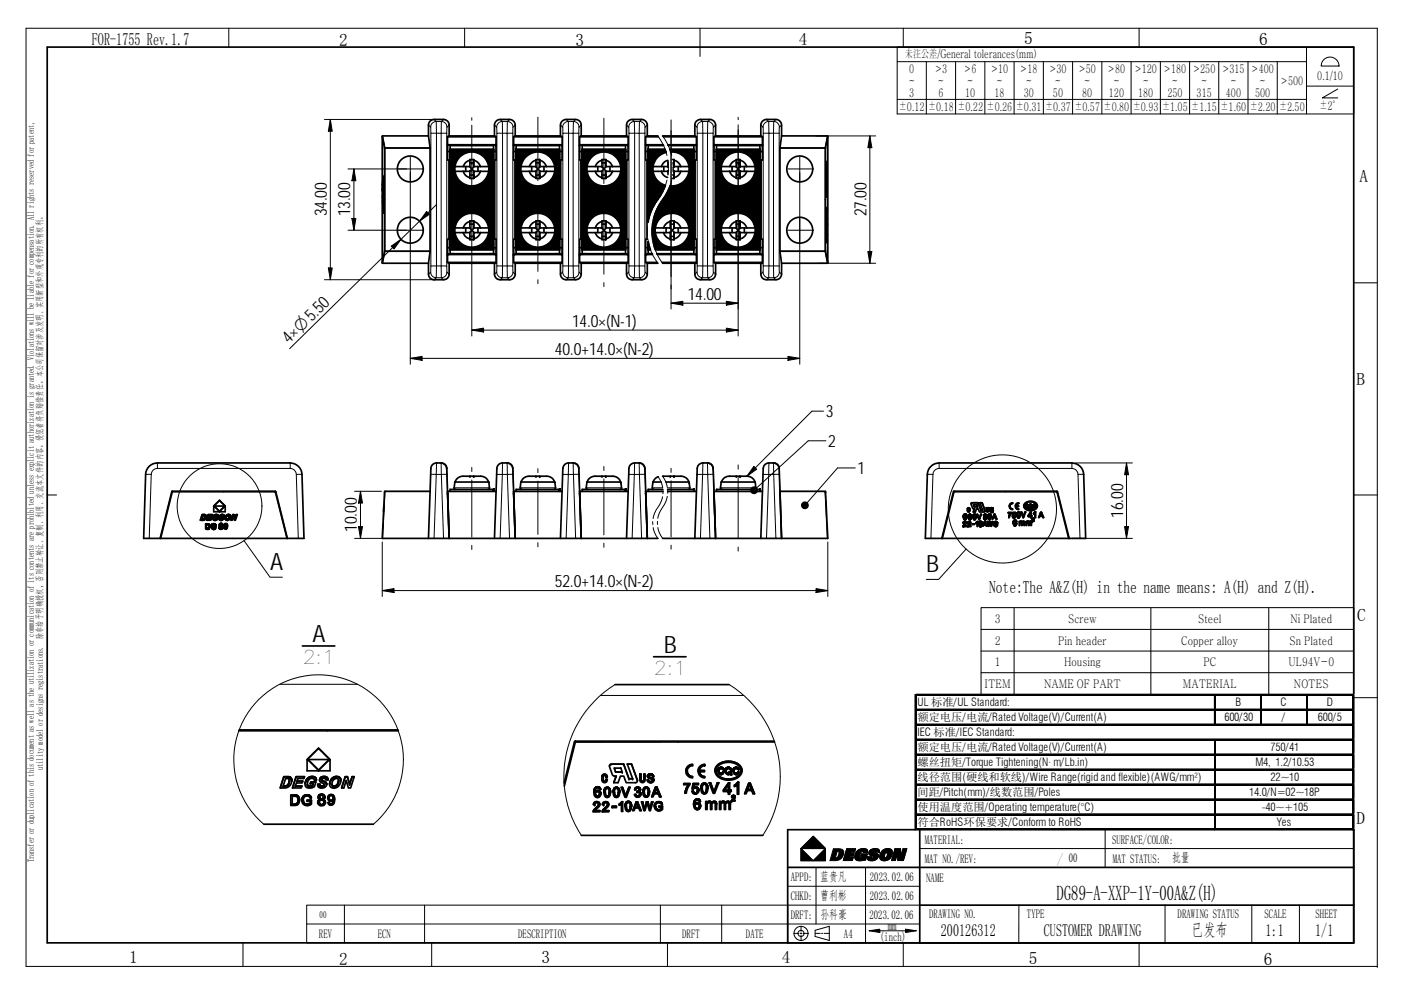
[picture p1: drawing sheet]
<svg xmlns="http://www.w3.org/2000/svg" width="297mm" height="210mm" viewBox="0 0 297 210" stroke-linecap="round" stroke-linejoin="round" font-family="sans-serif">
<defs><g id="words">
<g font-size="5.1">
<text x="57.3" y="120.8">A</text>
<text x="196.4" y="121.3">B</text>
<text x="66.2" y="136.1">A</text>
<text x="140.7" y="138.4">B</text>
</g>
<text font-size="4.5" x="224" y="190.9">DG89-A-XXP-1Y-00A&amp;Z(H)</text>
<g font-size="4.1">
<text x="64.1" y="140.9">2:1</text>
<text x="138.6" y="143.2">2:1</text>
</g>
<g font-size="3.7">
<text x="19.5" y="9.4">FOR-1755 Rev.1.7</text>
<text x="71.9" y="9.7">2</text>
<text x="122" y="9.7">3</text>
<text x="169.4" y="9.5">4</text>
<text x="217.1" y="9.4">5</text>
<text x="267" y="9.6">6</text>
<text x="288.2" y="38.7">A</text>
<text x="287.6" y="81.7">B</text>
<text x="209.7" y="125.8">Note:The A&amp;Z(H) in the name means: A(H) and Z(H).</text>
<text x="287.7" y="131.7">C</text>
<text x="287.6" y="174.7">D</text>
<text x="199.5" y="198.6">200126312</text>
<text x="221.3" y="198.4">CUSTOMER DRAWING</text>
<text x="252.5" y="198.5">已发布</text>
<text x="268.3" y="198.6">1:1</text>
<text x="278.8" y="198.6">1/1</text>
<text x="27.4" y="204.2">1</text>
<text x="71.9" y="204.7">2</text>
<text x="114.8" y="204.3">3</text>
<text x="165.8" y="204.2">4</text>
<text x="218.1" y="204.4">5</text>
<text x="268" y="204.6">6</text>
</g>
<g font-size="3.6">
<text x="69.3" y="45.9" transform="rotate(-90 69.3 45.9)">34.00</text>
<text x="74.3" y="45.9" transform="rotate(-90 74.3 45.9)">13.00</text>
<text x="183.7" y="45.9" transform="rotate(-90 183.7 45.9)">27.00</text>
<text x="145.8" y="63.6">14.00</text>
<text x="121.3" y="69.3">14.0×(N-1)</text>
<text x="61.2" y="73.1" transform="rotate(-44 61.2 73.1)">4×O5.50</text>
<text x="117.7" y="75.2">40.0+14.0×(N-2)</text>
<text x="175.1" y="88.5">3</text>
<text x="175.6" y="94.7">2</text>
<text x="181.8" y="100.5">1</text>
<text x="75.7" y="112.8" transform="rotate(-90 75.7 112.8)">10.00</text>
<text x="238.1" y="109.8" transform="rotate(-90 238.1 109.8)">16.00</text>
<text x="117.7" y="124.5">52.0+14.0×(N-2)</text>
</g>
<g font-size="2.7">
<text x="196.1" y="178.9">MATERIAL:</text>
<text x="235.8" y="178.9">SURFACE/COLOR:</text>
<text x="196.1" y="182.9">MAT NO./REV:</text>
<text x="235.9" y="182.9">MAT STATUS:</text>
<text x="248.5" y="182.8">批量</text>
<text x="167.7" y="190.9">CHKD:</text>
<text x="167.7" y="186.9">APPD:</text>
<text x="173.9" y="186.9">蓝贵凡</text>
<text x="173.9" y="190.8">曹利彬</text>
<text x="184.4" y="186.8">2023.02.06</text>
<text x="184.4" y="190.9">2023.02.06</text>
<text x="196.4" y="187">NAME</text>
<text x="167.7" y="194.9">DRFT:</text>
<text x="173.9" y="194.8">孙科豪</text>
<text x="184.4" y="194.9">2023.02.06</text>
<text x="188.3" y="197.3">mm</text>
<text x="197" y="194.6">DRAWING NO.</text>
<text x="217.7" y="194.6">TYPE</text>
<text x="249.7" y="194.6">DRAWING STATUS</text>
<text x="268.1" y="194.6">SCALE</text>
<text x="278.9" y="194.6">SHEET</text>
<text x="67.6" y="198.9">REV</text>
<text x="80.1" y="198.9">ECN</text>
<text x="109.9" y="198.9">DESCRIPTION</text>
<text x="144.6" y="198.9">DRFT</text>
<text x="158.2" y="198.9">DATE</text>
<text x="178.9" y="198.9">A4</text>
<text x="186.6" y="199.6">(inch)</text>
</g>
<g font-size="2.5">
<text x="191.9" y="12.3">未注公差/General tolerances(mm)</text>
<text x="192.8" y="15.4">0</text>
<text x="198.2" y="15.4">&gt;3</text>
<text x="204.4" y="15.4">&gt;6</text>
<text x="210.1" y="15.4">&gt;10</text>
<text x="216.2" y="15.4">&gt;18</text>
<text x="222.4" y="15.4">&gt;30</text>
<text x="228.6" y="15.4">&gt;50</text>
<text x="234.8" y="15.4">&gt;80</text>
<text x="240.5" y="15.4">&gt;120</text>
<text x="246.7" y="15.4">&gt;180</text>
<text x="252.9" y="15.4">&gt;250</text>
<text x="259.1" y="15.4">&gt;315</text>
<text x="265.3" y="15.4">&gt;400</text>
<text x="279.3" y="17.1">0.1/10</text>
<text x="190.6" y="23.6">±0.12 ±0.18 ±0.22 ±0.26 ±0.31 ±0.37 ±0.57 ±0.80 ±0.93 ±1.05 ±1.15 ±1.60 ±2.20 ±2.50</text>
<text x="192.7" y="18">~</text>
<text x="192.8" y="20.6">3</text>
<text x="198.9" y="18">~</text>
<text x="199" y="20.6">6</text>
<text x="204.6" y="20.6">10</text>
<text x="205.1" y="18">~</text>
<text x="210.8" y="20.6">18</text>
<text x="211.3" y="18">~</text>
<text x="217" y="20.6">30</text>
<text x="217.5" y="18">~</text>
<text x="223.2" y="20.6">50</text>
<text x="223.7" y="18">~</text>
<text x="229.4" y="20.6">80</text>
<text x="229.9" y="18">~</text>
<text x="235.1" y="20.6">120</text>
<text x="236.1" y="18">~</text>
<text x="241.3" y="20.6">180</text>
<text x="242.3" y="18">~</text>
<text x="247.5" y="20.6">250</text>
<text x="248.5" y="18">~</text>
<text x="253.7" y="20.6">315</text>
<text x="254.7" y="18">~</text>
<text x="259.9" y="20.6">400</text>
<text x="260.9" y="18">~</text>
<text x="266.1" y="20.6">500</text>
<text x="267.1" y="18">~</text>
<text x="271.5" y="18">&gt;500</text>
<text x="279.8" y="23.4">±2°</text>
<text x="210.9" y="132.1">3</text>
<text x="210.9" y="136.7">2</text>
<text x="224.4" y="136.7">Pin header</text>
<text x="226.5" y="132.1">Screw</text>
<text x="250.4" y="136.7">Copper alloy</text>
<text x="254" y="132.1">Steel</text>
<text x="273.4" y="136.7">Sn Plated</text>
<text x="273.6" y="132.1">Ni Plated</text>
<text x="210.9" y="141.3">1</text>
<text x="225.6" y="141.3">Housing</text>
<text x="255.1" y="141.3">PC</text>
<text x="273.2" y="141.3">UL94V-0</text>
<text x="208.7" y="145.9">ITEM</text>
<text x="221.4" y="145.9">NAME OF PART</text>
<text x="250.8" y="145.9">MATERIAL</text>
<text x="274.3" y="145.9">NOTES</text>
<text x="224" y="182.9">/ 00</text>
</g>
<g font-size="2.4">
<text x="194.5" y="149.8">UL 标准/UL Standard:</text>
<text x="262" y="149.8">B</text>
<text x="271.5" y="149.8">C</text>
<text x="281.3" y="149.8">D</text>
<text x="194.5" y="153">额定电压/电流/Rated Voltage(V)/Current(A)</text>
<text x="259.6" y="153">600/30</text>
<text x="271.8" y="153">/</text>
<text x="279.4" y="153">600/5</text>
<text x="194.5" y="156.1">IEC 标准/IEC Standard:</text>
<text x="194.5" y="159.3">额定电压/电流/Rated Voltage(V)/Current(A)</text>
<text x="269.4" y="159.3">750/41</text>
<text x="194.5" y="162.5">螺丝扭矩/Torque Tightening(N· m/Lb.in)</text>
<text x="194.5" y="165.7">线径范围(硬线和软线)/Wire Range(rigid and flexible)(AWG/mm²)</text>
<text x="266.2" y="162.5">M4, 1.2/10.53</text>
<text x="269.4" y="165.6">22~10</text>
<text x="194.5" y="168.9">间距/Pitch(mm)/线数范围/Poles</text>
<text x="194.5" y="172">使用温度范围/Operating temperature(°C)</text>
<text x="264.9" y="168.8">14.0/N=02~18P</text>
<text x="267.5" y="172">­40~+105</text>
<text x="194.5" y="175.2">符合RoHS环保要求/Conform to RoHS</text>
<text x="270.7" y="175.2">Yes</text>
</g>
<text font-size="2.2" x="67.8" y="194.7">00</text>
<g font-size="1.9">
<text x="9.1" y="163.4" transform="rotate(-90 9.1 163.4)">utility model or designs registrations. 除非给予明确授权，否则禁止转让、复制、利用、交流本文件的内容。侵犯者将负赔偿责任。本公司保留对涉及发明、实用新型和外观专利的所有权利。</text>
<text x="7.2" y="182.9" transform="rotate(-90 7.2 182.9)">Transfer or duplication of this document as well as the utilization or communication of its contents are prohibited unless explicit authorization is granted. Violations will be liable for compensation. All rights reserved for patent,</text>
</g>
</g></defs>
<g fill="none" stroke="#000" stroke-width=".21">
<path d="M5.5 6h286.5v199h-286.5zM48.5 6v4M98.5 6v4M148.4 6v6M190.2 10h96.8v14.2h-96.8zM190.2 13.1h86.8M191.5 6v4M196.4 13.1v11.1M202.6 13.1v11.1M208.8 13.1v11.1M215 13.1v11.1M221.2 13.1v11.1"/>
<path d="M227.4 13.1v11.1M233.6 13.1v11.1M239.8 13.1v11.1M241.5 6v4M246 13.1v11.1M252.2 13.1v11.1M258.4 13.1v11.1M264.6 13.1v11.1M270.8 13.1v11.1M277 18.3h10M277 10v14.2M280.7 12.6a1.9 1.9 0 0 1 2.1-.3 1.9 1.9 0 0 1 1.1 1.7h-3.8a1.79 1.79 0 0 1 .6-1.4z"/>
<path d="M283.6 18.9l-3.2 1.9h3.2M81.1 28.8l.5 2.5-.1 .1M90.8 26.5l.5 .5M91.2 31.3h-9.6v22.1M91.3 27l.1 1.3M91.4 28.3h3.3M91.4 28.3v28.1M92 25.3l.5 .5M92.5 25.8h-.3a1.18 1.18 0 0 0-.9 1.2M92.5 25.8v30.6h1M92.5 25.8h1.1M93.6 25.8h.3a1.18 1.18 0 0 1 .9 1.2"/>
<path d="M93.6 25.8l-.1 30.6M94 25.3l-.4 .5M94.7 28.3v28.1M94.8 27l-.1 1.3M94.9 30.6h10.3M94.9 29h10.3M94.9 29.1h10.3M95.2 26.5l-.4 .5M95.4 31.6h9.2M104.8 26.5l.5 .5M105.3 27v1.3M106 25.3l.5 .5-.8 .3-.4 .9"/>
<path d="M106.5 28.3h-1.2v28.1M106.5 28.3v28.1M106.5 28.3h1v28.1M107.6 25.8l.6 .1a1.17 1.17 0 0 1 .6 1.1M107.6 25.8h-1.1v2.5M107.6 25.8l-.1 2.5h1.2M108 25.3l-.4 .5M108.7 28.3v28.1M108.8 27l-.1 1.3M108.9 30.6h10.3M108.9 29h10.3M108.9 29.1h10.3"/>
<path d="M109.2 26.5l-.4 .5M109.4 31.6h9.2M118.8 26.5l.5 .5M119.3 27v1.3M120 25.3l.5 .5-.6 .1a1.17 1.17 0 0 0-.6 1.1M120.5 28.3h-1.2v28.1M120.5 28.3v28.1M120.5 28.3h1v28.1M121.6 25.8h.3a1.18 1.18 0 0 1 .9 1.2M121.6 25.8h-1.1v2.5M121.6 25.8l-.1 2.5h1.2M122 25.3l-.4 .5"/>
<path d="M122.7 28.3v28.1M122.8 27l-.1 1.3M122.9 30.6h10.3M122.9 29h10.3M122.9 29.1h10.3M123.2 26.5l-.4 .5M123.4 31.6h9.2M132.8 26.5l.5 .5M133.3 27v1.3M134 25.3l.5 .5h-.3a1.18 1.18 0 0 0-.9 1.2M134.6 28.3h-1.3v28.1M134.6 28.3v28.1"/>
<path d="M134.6 28.3h.9v28.1M135.6 25.8l.6 .1a1.17 1.17 0 0 1 .6 1.1M135.6 25.8h-1.1l.1 2.5M135.6 25.8l-.1 2.5h1.2M136 25.3l-.4 .5M136.7 28.3v28.1M136.8 27l-.1 1.3M136.9 29.1h2.8M136.9 30.6h3.7M136.9 29h2.7M137.2 26.5l-.4 .5M137.4 31.6h3.6"/>
<path d="M140.6 29h7.1M140.6 29.1h7.1M141.2 32.2a3.7 3.7 0 0 0-2.9 3.5 3.7 3.7 0 0 0 2.7 3.7M141.6 30.6h6.1M142 31.6h5.1M142.2 32.1a3.7 3.7 0 0 1 4.1 3.8 3.7 3.7 0 0 1-4.3 3.6M147.3 26.5l.5 .5M147.8 27v1.3M148.5 25.3l.5 .5h-.3a1.18 1.18 0 0 0-.9 1.2M149 28.3v28.1M149 28.3h1v28.1M149 28.3h-1.2v28.1"/>
<path d="M150 25.8l.6 .1a1.17 1.17 0 0 1 .7 1.1M150 25.8h-1v2.5M150 25.8v2.5h1.2M150.5 25.3l-.5 .5M151.2 28.3v28.1M151.3 27l-.1 1.3M151.4 30.6h10.2M151.4 29h10.2M151.4 29.1h10.2M151.7 26.5l-.4 .5M151.9 31.6h9.2M161.3 26.5l.5 .5"/>
<path d="M161.8 27v1.3M162.5 25.3l.5 .5M163 25.8l-.9 .3-.3 .9M163 25.8v2.5h1v28.1h-1v-28.1h-1.2v28.1M163 25.8h1v2.5h1.2M164.5 25.3l-.5 .5 .9 .3 .3 .9 .5-.5M165.2 28.3v28.1M165.2 27v1.3M165.4 31.3h9.5M174.9 31.3l.1 .1M174.9 31.3v22.1h-9.5M175.4 28.8l-.5 2.5"/>
<path d="M190.2 21.1h86.8M81.2 41.6h.1M81.3 41.8h.1M81.5 53.3l.1 .1M81.6 53.4l-.5 2.4M81.6 53.4h9.6M90.8 58.1l.5-.4a1.16 1.16 0 0 0 1.2 1.2l-.5 .4M91.4 56.4l-.1 1.3M91.4 56.4h1.1v2.5h1.1M93.5 56.4h1.2l.1 1.3M93.5 56.4l.1 2.5M93.6 58.9l.4 .4"/>
<path d="M94.9 55.6h10.3M94.9 55.7h10.3M94.9 54h10.3M95.2 58.1l-.4-.4a1.16 1.16 0 0 1-1.2 1.2M95.4 53h9.2M105.3 57.7l-.5 .4M105.3 57.7v.3a1.18 1.18 0 0 0 1.2 .9l-.5 .4M105.3 56.4v1.3M105.3 56.4h1.2M106.5 56.4h1M106.5 56.4v2.5h1.1M107.5 56.4h1.2l.1 1.3"/>
<path d="M107.5 56.4l.1 2.5M107.6 58.9l.4 .4M108.9 55.6h10.3M108.9 54h10.3M108.9 55.7h10.3M109.2 58.1l-.4-.4-.1 .3a1.18 1.18 0 0 1-1.1 .9M109.4 53h9.2M119.3 57.7l-.5 .4M119.3 57.7v.3a1.18 1.18 0 0 0 1.2 .9l-.5 .4M119.3 56.4v1.3M119.3 56.4h1.2M120.5 56.4h1"/>
<path d="M120.5 56.4v2.5h1.1M121.5 56.4h1.2l.1 1.3M121.5 56.4l.1 2.5M121.6 58.9l.4 .4M122.9 55.6h10.3M122.9 55.7h10.3M122.9 54h10.3M123.2 58.1l-.4-.4a1.16 1.16 0 0 1-1.2 1.2M123.4 53h9.2M133.3 57.7l-.5 .4M133.3 57.7a1.16 1.16 0 0 0 1.2 1.2l-.5 .4M133.3 56.4v1.3"/>
<path d="M133.3 56.4h1.3M134.6 56.4h.9M134.6 56.4l-.1 2.5h1.1M135.5 56.4h1.2l.1 1.3M135.5 56.4l.1 2.5M135.6 58.9l.4 .4M136.9 55.6h2.4M136.9 54h1.5M136.9 55.7h2.5M137.2 58.1l-.4-.4-.1 .3a1.18 1.18 0 0 1-1.1 .9M137.4 53h.6M139 53h8.1"/>
<path d="M139.4 54h8.3M140.3 55.6h7.4M140.4 55.7h7.3M147.8 57.7a1.16 1.16 0 0 0 1.2 1.2l-.5 .4M147.8 57.7l-.5 .4M147.8 56.4h1.2M147.8 56.4v1.3M149 56.4h1M149 56.4v2.5h1M150 56.4h1.2l.1 1.3M150 56.4v2.5M150 58.9l.5 .4"/>
<path d="M151.4 55.6h10.2M151.4 55.7h10.2M151.4 54h10.2M151.7 58.1l-.4-.4-.1 .3a1.18 1.18 0 0 1-1.2 .9M151.9 53h9.2M161.8 57.7v.3a1.18 1.18 0 0 0 1.2 .9l-.5 .4M161.8 57.7l-.5 .4M161.8 56.4v1.3M161.8 56.4h1.2v2.5h1v-2.5h1.2M165.2 56.4v1.3M165.2 57.7v.3a1.18 1.18 0 0 1-1.2 .9l.5 .4M165.2 57.7l.5 .4"/>
<path d="M175 53.3l-.1 .1 .5 2.4M175.1 49.6h.1M175.1 49.3h.1M175.2 49.1h.1M175.2 46.9h.1M175.3 50.8h.1M175.3 49.8h.1M175.3 45.6h.1M175.4 51h.1M175.4 50h.1M287 60h5M33.4 99.4h28.1"/>
<path d="M33.4 99.4a1.3 1.3 0 0 0-1.3 1.2M33.4 98.2v1.2M61.5 99.4a1.3 1.3 0 0 1 1.3 1.2M61.5 98.2v1.2M92.5 98.2v2.4h1.1M93.5 98.2l.1 2.4M94.7 99.4l.1 1.2M106.5 98.2v2.4h1.1M107.5 98.2l.1 2.4M108.7 99.4l.1 1.2M120.5 98.2v2.4h1.1M121.5 98.2l.1 2.4"/>
<path d="M122.7 99.4l.1 1.2M134.6 98.2l-.1 2.4h1.1M135.5 98.2l.1 2.4M136.7 99.4l.1 1.2M149 98.2v2.4h1M150 98.2v2.4M151.2 99.4l.1 1.2M163 98.2v2.4h1v-2.4M165.2 99.4l.5 14.8M199.1 99.4a1.3 1.3 0 0 0-1.3 1.2M199.1 99.4h28.2M199.1 98.2v1.2"/>
<path d="M227.3 99.4a1.26 1.26 0 0 1 1.3 1.2M227.3 98.2v1.2M228 98.2h12.1M10 105h2M30.9 100.6h1.2M32.1 100.6l-.5 13.6M36.4 104.3h.1M47.1 109.6h.1M47.6 111.1h.1M47.7 111.6h.1M58.4 104.3h.1M64 100.6h-1.2l.4 13.6"/>
<path d="M81.5 104.3h.1M81.6 104.3h.1M81.6 104.3l-.5 9.9M81.6 104.2v.1M81.6 104.3h9.6M91.3 100.6h1.2l-.5 13.6M93.6 100.6h1.2l.4 13.6M93.6 100.6l.4 13.6M94.9 104.3h10.3M96.3 103.5h7.5M105.3 100.6h1.2l-.5 13.6M107.6 100.6h1.2l.4 13.6"/>
<path d="M107.6 100.6l.4 13.6M108.9 104.3h10.3M110.3 103.5h7.5M119.3 100.6h1.2l-.5 13.6M121.6 100.6h1.2l.4 13.6M121.6 100.6l.4 13.6M122.9 104.3h10.3M124.3 103.5h7.5M133.3 100.6h1.2l-.5 13.6M135.6 100.6h1.2l.4 13.6M135.6 100.6l.4 13.6M136.9 104.3h3.7"/>
<path d="M138.3 103.5h2.2M141.5 103.5h4.8M141.6 104.3h6.1M147.8 100.6h1.2l-.5 13.6M150 100.6h1.3l.4 13.6M150 100.6l.5 13.6M151.4 104.3h10.2M152.8 103.5h7.4M161.8 100.6h1.2l-.5 13.6M165.2 100.6h-1.2l.5 13.6M174.9 104.2l-9.5 .1M175 104.3h-.1l.5 9.9"/>
<path d="M196.6 100.6h1.2M197.8 100.6l-.4 13.6M202.2 104.3h.1M204.2 111.6h.1M204.3 110.7h.1M205.1 111.6h.1M205.2 110.7h.1M206.1 106.6h.1M208.8 108.3h.1M210.2 111.3h.1M219 110.3h.1M224.1 104.3h.1"/>
<path d="M227.3 114.2h12.8M229.8 100.6h-1.2l.4 13.6M287 105h5M208 128.9h79v18.4h-79zM208 133.5h79M208 138.1h79M215 128.9v18.4M244 128.9v18.4M269 128.9v18.4M194 147.2v28.9M194.2 147.2h92.9M194.2 150.4h92.9"/>
<path d="M194.2 153.6h92.9M194.2 156.7h92.9M194.2 159.9h92.9M208 142.7h79M257.5 147.5v6.3M257.5 157v19.1M267.2 147.5v6.3M277 147.5v6.3M286.8 147.5v28.6M287 148h5M169.8 180h5.2M169.8 180l2.6-2.6 2.6 2.6-2.6 2.6z"/>
<path d="M169.8 180l2.6 2.6h-2.6zM169.8 180l2.6-2.6 2.6 2.6M175 180v2.6h-5.2v-2.6M175 180h.1M194.2 163.1h92.9M194.2 166.3h92.9M194.2 169.4h92.9M194.2 172.6h92.9M194.2 175.8h92.9M195 180h92M234.3 176v8M51.5 200v5"/>
<path d="M65 192h102v8h-102zM73 192v8M90 192v8M91.5 200v5M140 192v8M141.5 200v5M153 192v8M167 192h28M167 188h28M167 184h28M168.3 198h1.1M169.7 198h.2"/>
<path d="M169.8 196.4v1.1M169.8 197.8v.3M169.8 198.4v1.1M170.2 198h1.2M172.4 182.6l2.6-2.6v2.6zM172.8 197.3l3-.8v3l-3-.9zM172.8 198h1.1M173 184v12M174.2 198h.3M174.7 198h1.1M176.7 180h1.1a.93 .93 0 0 1 1 .5 .93 .93 0 0 1-.1 1.1 1.89 1.89 0 0 1-2.2 .9h-.5zM177.1 181.9l.4-1.3h.3a.99 .99 0 0 1-.6 1.3"/>
<path d="M177.1 181.9h.1M178.8 182.5h1.9M179.9 181.9h1M179.9 181.9h.1M180 181.9h.9M180 181.6l-.1 .3M180 181.6h.9M180 181.6h.1M180.2 180.9h.9M180.9 181.9l-.2 .6M181.1 181l-.2 .6M181.1 180.9l-.2 .7"/>
<path d="M181.2 180.7h-.9l-.1 .2M181.4 180h-1.9l-.7 2.5M181.4 180l-.2 .7M181.8 180.5a1.51 1.51 0 0 1 2.2-.1l-.1 .4a.66 .66 0 0 0-.1-.7 .66 .66 0 0 0-.7-.1 1.61 1.61 0 0 0-1.6 2.4l.7 .2 1.3-.2-.8 .1a1.05 1.05 0 0 1-1.3-.3 1.05 1.05 0 0 1 0-1.3zM182.6 181.9l-.1 .1M182.7 181.9h-.1M182.7 181.9l.1-.3h-.3l.1-.5h1.3l-.4 1.3M183 180.6a.84 .84 0 0 0-.6 1.4h.1M183 180.7h.1M183 180.7l.9 .1h-.9a.28 .28 0 0 0-.2-.2 .28 .28 0 0 0-.3 .2l-.3 .8 .1 .3a.36 .36 0 0 0 .5-.3h-.3l.1-.5h1.3l-.4 1.3M183.5 184v16M183.9 181.8a.64 .64 0 0 0 .2 .7 .64 .64 0 0 0 .7 .1 1.07 1.07 0 0 0 1.1-.3 1.07 1.07 0 0 0 .2-1.2l-.8-.3a.19 .19 0 0 1-.1-.2 .19 .19 0 0 1 .2-.1 .19 .19 0 0 1 .2 .2h.8h-.8l-.3-.2-.1 .3 .2 .1a.71 .71 0 0 1 .8 .5 .71 .71 0 0 1-.3 .8 1.53 1.53 0 0 1-2 0v-.4"/>
<path d="M183.9 181.8h.1M183.9 181.7h.9M183.9 181.7h.1M184.2 197.4l2.3-.3v.7zM184.8 181.7h.1M185.3 181.7h.1M185.3 181.7l-.2 .3-.3-.1v-.2h-.9M186.4 180.7h.1M186.4 180.7a.6 .6 0 0 0-.8-.7 1.02 1.02 0 0 0-1 .2 1.02 1.02 0 0 0-.3 1.1l.8 .3a.22 .22 0 0 1 .1 .3 .22 .22 0 0 1-.2 .1 .22 .22 0 0 1-.2-.3M186.4 180.7v-.3a1.22 1.22 0 0 0-1.4-.4 1.22 1.22 0 0 0-.7 1.2l.9 .5M186.5 197.4h5.5M187 180.5a1.35 1.35 0 0 1 2.2 0 1.62 1.62 0 0 1-.7 1.8 1.62 1.62 0 0 1-1.9-.1l-.1-.6z"/>
<path d="M187 180.5a1.28 1.28 0 0 1 2.2 .1 1.6 1.6 0 0 1-.8 1.7 1.6 1.6 0 0 1-1.8-.1 1.71 1.71 0 0 1 .4-1.7zM187.5 181.7v.1M187.5 181.8h.1M187.6 181.9h.1M187.7 181.9h.1M187.7 180.9l-.2 .8M187.8 180.8l-.1 .1M187.8 181.9h.1M187.8 180.7h.1M187.8 180.8h.1M187.9 180.7h.1M187.9 181.8h.1"/>
<path d="M188 180.6h.1M188.1 180.6h.1M188.1 180.7h.1M188.2 180.7h.1M188.2 180.8l-.2 .9M188.2 180.8h.1M189.8 180l-.8 2.5h.8M189.8 180h1.1M190.3 181l.1 1.5M190.3 181l-.5 1.5M190.9 180l.1 1.5 .5-1.5M191.5 180h.8"/>
<path d="M191.5 200v5M192 197.1l2.3 .3-2.3 .4zM192.3 180l-.8 2.5h-1.1M192.3 180l-.6 2a.57 .57 0 0 1-.3 .5 .57 .57 0 0 1-.6 0h-.4M195 196h-130M216 192v8M241.5 200v5M247 192v8M265.4 192v8M275.5 192v8M292 205h.1"/>
<circle cx="100" cy="35.8" r="3.7"/>
<circle cx="114" cy="35.8" r="3.7"/>
<circle cx="128" cy="35.8" r="3.7"/>
<circle cx="156.5" cy="35.8" r="3.7"/>
<circle cx="100" cy="48.8" r="3.7"/>
<circle cx="114" cy="48.8" r="3.8"/>
<circle cx="128" cy="48.8" r="3.8"/>
<circle cx="142.5" cy="48.8" r="3.8"/>
<circle cx="156.5" cy="48.8" r="3.7"/>
<circle cx="169.8" cy="198" r="1.5"/>
<circle cx="169.8" cy="198" r=".65"/>
</g>
<g fill="none" stroke="#000" stroke-width=".36">
<path d="M10 10h277v190h-277zM81 28.9v26.8M81 28.9l.5 2.5M81.1 39.2h.1M81.1 39.2l.1-.7v.9M81.1 39.8h.1M81.1 39.9l.1 .8-.1-.2M81.1 39.8l.1-.1v.9M81.1 38.6l.1 .5zM81.1 39.1v.1M81.1 39.8v.7M81.2 39.3h.1"/>
<path d="M81.2 40v.4M81.2 37.7l.1 .2M81.2 37.7h.1M81.2 38.4h.1M81.2 39h.1M81.2 38.4l.1 .1M81.2 39l.1 .1M81.2 37.8l.1 .5M81.2 37.4l.1 1zM81.2 39l.1 .9-.1-1.2v1M81.3 39.1h.1M81.3 39.1v.7"/>
<path d="M81.3 38.5v.1M81.3 38.4v.1M81.3 39.1v.1M81.5 31.4v21.9M90.8 28.8v-2.3a1.19 1.19 0 0 1 1.2-1.2h2l.6 .2a1.1 1.1 0 0 1 .6 1v2.3M90.8 28.8l-9.8 .1M90.8 28.8l.4 2.5v22.1l-.4 2.4M91.2 31.4h-9.7M94.9 30.7h10.3M94.9 32.1h.5M95.2 33.9v16.8M95.2 28.8h9.6"/>
<path d="M95.2 28.8l-.3 .2v1.7M95.4 33.8h1.5M95.4 34.3h1.2M95.4 35.3h.9M95.4 37.3h1.2M95.4 36.3h.9M95.4 37.8h1.4M95.4 35.8h.9M95.4 32.8h2.4M95.4 30.8l-.5-.1v3.2h.5M95.4 30.8v23.1M95.4 30.8h9.2"/>
<path d="M95.4 39h2.6M95.4 38.7h2.2M95.4 39.3h3.2M95.4 32h9.2M95.4 32.2h3.9M95.4 32.4h3M95.4 32.7h2.6M95.4 33h2.2M95.4 33.1h2M95.4 33.5h1.7M95.4 33.7h1.6M95.4 34h1.4"/>
<path d="M95.4 34.2h1.3M95.4 34.5h1.1M95.4 34.6h1.1M95.4 35h1M95.4 35.2h.9M95.4 35.5h.9M95.4 35.7h.9M95.4 36h.9M95.4 36.2h.9M95.4 36.4h.9M95.4 36.7h1M95.4 37h1.1"/>
<path d="M95.4 37.1h1.1M95.4 37.5h1.2M95.4 37.7h1.3M95.4 38h1.5M95.4 38.2h1.7M95.4 38.5h1.9M95.4 39.2h2.9M95.4 39.5h3.7M95.4 39.7h9.2M95.4 40h9.2M95.4 33.3h1.9M95.4 31.8h9.2"/>
<path d="M95.4 39.8h9.2M95.4 34.8h1M95.4 38.3h1.8M95.4 38.8h2.3M95.4 36.8h1M95.4 32.3h3.4M96.5 35.3v1M96.5 35.3a3.6 3.6 0 0 1 4-3 3.6 3.6 0 0 1 3.1 4M96.5 36.3h1.7M96.5 36.3a3.6 3.6 0 0 0 3.5 3.1 3.6 3.6 0 0 0 3.6-3.1M96.5 35.3h3.1v-1.5h.8v1.5M98.2 36.3a1.86 1.86 0 0 0 1.4 1.4"/>
<path d="M98.2 36.3h1.4v1.5h.8M98.7 35.3v1M99.5 35.3l.5 .5M99.6 34.5h.8v.8M99.6 34a1.88 1.88 0 0 0-1.4 1.3M100 35.8l.5 .5M100 35.8l-.5 .5M100.4 35.3h1.5M100.4 36.3h1.5M100.4 36.3v1.5v-.7M100.4 34a1.88 1.88 0 0 1 1.5 1.3M100.4 36.3v.8h-.8"/>
<path d="M100.5 35.3l-.5 .5M100.8 32.2h3.8M101 39.5h3.6M101.3 32.3h3.3M101.3 35.3v1M101.4 39.3h3.2M101.7 32.4h2.9M101.8 39.2h2.8M101.9 36.3h1.7M101.9 36.3a1.86 1.86 0 0 1-1.5 1.4M101.9 35.3h1.7M102 32.7h2.6"/>
<path d="M102.1 39h2.5M102.3 32.8h2.3M102.3 38.8h2.3M102.4 33h2.2M102.5 38.7h2.1M102.7 33.1h1.9M102.7 38.5h1.9M102.8 33.3h1.8M102.8 38.3h1.8M102.9 33.5h1.7M103 38.2h1.6M103.1 33.7h1.5"/>
<path d="M103.1 38h1.5M103.2 33.8h1.4M103.2 37.8h1.4M103.3 34h1.3M103.3 37.7h1.3M103.4 34.2h1.2M103.4 37.5h1.2M103.5 34.3h1.1M103.5 37.3h1.1M103.5 34.5h1.1M103.5 37.1h1.1M103.6 34.6h1"/>
<path d="M103.6 37h1M103.6 34.8h1M103.7 36.8h.9M103.7 35h.9M103.7 36.7h.9M103.7 35.2h.9M103.7 36.4h.9M103.8 35.3h.8M103.8 36.3h.8M103.8 35.5h.8M103.8 35.8h.8M103.8 35.7h.8"/>
<path d="M103.8 36h.8M103.8 36.2h.8M104.6 31.7l-9.2-.1v21.4M104.6 30.7v23.2M104.6 32.1h.6M104.8 28.8v-2.3l.4-.8 .8-.4h2l.6 .2 .6 .7v2.6M104.8 28.8l.4 .2v4.9h-.6M104.9 33.9v16.8M108.9 32.1h.5M108.9 30.7h10.3v3.2h-.6M108.9 30.7l.5 .1M108.9 30.7v3.2h.5"/>
<path d="M109.2 33.9v16.8M109.2 28.8h9.6M109.2 28.8l-.3 .2v1.7M109.4 39h2.5M109.4 38.7h2.2M109.4 39.3h3.2M109.4 38.2h1.7M109.4 38.5h2M109.4 39.2h2.9M109.4 39.5h3.6M109.4 39.7h9.2M109.4 40h9.2"/>
<path d="M109.4 39.8h9.2M109.4 38.3h1.8M109.4 38.8h2.3M109.4 33.5h1.7M109.4 33.3h1.9M109.4 32.8h2.4M109.4 32.7h2.7M109.4 33h2.2M109.4 33.1h2M109.4 34.3h1.2M109.4 37.3h1.2M109.4 35.3h.9"/>
<path d="M109.4 36.3h.9M109.4 37.8h1.4M109.4 35.8h.9M109.4 30.8v23.1M109.4 30.8h9.2M109.4 32h9.2M109.4 32.2h3.9M109.4 32.4h3M109.4 33.7h1.6M109.4 34h1.4M109.4 34.2h1.3M109.4 34.5h1.2"/>
<path d="M109.4 34.6h1.1M109.4 35h1M109.4 35.2h.9M109.4 35.5h.9M109.4 35.7h.9M109.4 36h.9M109.4 36.2h.9M109.4 36.4h.9M109.4 36.7h1M109.4 37h1.1M109.4 37.1h1.1M109.4 37.5h1.3"/>
<path d="M109.4 37.7h1.4M109.4 38h1.5M109.4 31.8h9.2M109.4 34.8h1M109.4 36.8h1M109.4 32.3h3.4M109.4 33.8h1.5M110.5 36.3a3.6 3.6 0 0 0 3.5 3.1 3.6 3.6 0 0 0 3.6-3.1M110.5 35.3a3.6 3.6 0 0 1 4-3 3.6 3.6 0 0 1 3.1 4M110.5 36.3h1.7M110.5 35.3v1M110.5 35.3h3.1v-1.5h.8v1.5"/>
<path d="M112.2 36.3a1.86 1.86 0 0 0 1.4 1.4M112.2 36.3h1.4v1.5h.8M112.7 35.3v1M113.5 35.3l.5 .5M113.6 34.5h.8v.8M113.6 34a1.88 1.88 0 0 0-1.4 1.3M114 35.8l.5 .5M114 35.8l-.5 .5M114.4 35.3h1.4M114.4 36.3h1.4M114.4 36.3v.8h-.8M114.4 36.3v1.5v-.7"/>
<path d="M114.4 34a1.88 1.88 0 0 1 1.4 1.3M114.5 35.3l-.5 .5M114.8 32.2h3.8M115 39.5h3.6M115.3 32.3h3.3M115.3 35.3v1M115.5 39.3h3.1M115.7 32.4h2.9M115.8 39.2h2.8M115.8 36.3h1.8M115.8 36.3a1.86 1.86 0 0 1-1.4 1.4M115.8 35.3h1.8"/>
<path d="M116 32.7h2.6M116.1 39h2.5M116.2 32.8h2.4M116.3 38.8h2.3M116.4 33h2.2M116.5 38.7h2.1M116.7 33.1h1.9M116.7 38.5h1.9M116.8 33.3h1.8M116.9 38.3h1.7M116.9 33.5h1.7M117 38.2h1.6"/>
<path d="M117.1 33.7h1.5M117.1 38h1.5M117.2 33.8h1.4M117.2 37.8h1.4M117.3 34h1.3M117.3 37.7h1.3M117.4 34.2h1.2M117.4 37.5h1.2M117.5 34.3h1.1M117.5 37.3h1.1M117.5 34.5h1.1M117.5 37.1h1.1"/>
<path d="M117.6 34.6h1M117.6 37h1M117.6 34.8h1M117.7 36.8h.9M117.7 35h.9M117.7 36.7h.9M117.7 35.2h.9M117.7 36.4h.9M117.7 36.3h.9M117.8 35.5h.8M117.8 36.2h.8M117.8 35.8h.8"/>
<path d="M117.8 35.7h.8M117.8 36h.8M118.6 31.7l-9.2-.1v21.4M118.6 30.7v23.2M118.6 32.1h.6M118.8 28.8v-2.3a1.23 1.23 0 0 1 1.2-1.2l2.3 .1a1.18 1.18 0 0 1 .9 1.1v2.3M118.8 28.8l.4 .2v1.7M118.9 33.9v16.8M122.9 30.7h10.3M122.9 32.1h.5M123.2 33.9v16.8M123.2 28.8h9.6"/>
<path d="M123.2 28.8l-.3 .2v1.7M123.4 39h2.6M123.4 38.7h2.2M123.4 39.3h3.2M123.4 38.2h1.7M123.4 38.5h1.9M123.4 39.2h2.9M123.4 39.5h3.7M123.4 39.7h9.2M123.4 40h9.2M123.4 39.8h9.2M123.4 38.3h1.8"/>
<path d="M123.4 38.8h2.3M123.4 33.5h1.7M123.4 33.3h1.9M123.4 33.8h1.5M123.4 34.3h1.2M123.4 35.3h.9M123.4 37.3h1.2M123.4 36.3h.9M123.4 37.8h1.4M123.4 35.8h.9M123.4 32.8h2.4M123.4 30.8l-.5-.1v3.2h.5"/>
<path d="M123.4 30.8v23.1M123.4 30.8h9.2M123.4 32h9.2M123.4 32.2h3.9M123.4 32.4h3M123.4 32.7h2.6M123.4 33h2.2M123.4 33.1h2M123.4 33.7h1.6M123.4 34h1.4M123.4 34.2h1.3M123.4 34.5h1.1"/>
<path d="M123.4 34.6h1.1M123.4 35h1M123.4 35.2h1M123.4 35.5h.9M123.4 35.7h.9M123.4 36h.9M123.4 36.2h.9M123.4 36.4h.9M123.4 36.7h1M123.4 37h1.1M123.4 37.1h1.1M123.4 37.5h1.2"/>
<path d="M123.4 37.7h1.4M123.4 38h1.5M123.4 34.8h1M123.4 31.8h9.2M123.4 36.8h1M123.4 32.3h3.4M124.5 35.3v1M124.5 35.3a3.6 3.6 0 0 1 3.5-3.1 3.6 3.6 0 0 1 3.6 3.1M124.5 36.3h1.7M124.5 35.3h3.1v-1.5h.8v1.5M124.5 36.3a3.6 3.6 0 0 0 3.5 3.1 3.6 3.6 0 0 0 3.6-3.1M126.2 36.3a1.86 1.86 0 0 0 1.4 1.4"/>
<path d="M126.2 36.3h1.4v1.5h.8M126.7 35.3v1M127.5 35.3l1 1M127.6 34.5h.8v.8M127.6 34a1.88 1.88 0 0 0-1.4 1.3M128.4 35.3h1.5M128.4 36.3h1.5M128.4 36.3v1.5v-.7M128.4 34a1.88 1.88 0 0 1 1.5 1.3M128.4 36.3v.8h-.8M128.5 35.3l-1 1M128.8 32.2h3.8"/>
<path d="M129 39.5h3.6M129.3 32.3h3.3M129.3 35.3v1M129.5 39.3h3.1M129.7 32.4h2.9M129.8 39.2h2.8M129.9 36.3h1.7M129.9 36.3a1.86 1.86 0 0 1-1.5 1.4M129.9 35.3h1.7M130 32.7h2.6M130.1 39h2.5M130.2 32.8h2.4"/>
<path d="M130.3 38.8h2.3M130.4 33h2.2M130.5 38.7h2.1M130.7 33.1h1.9M130.7 38.5h1.9M130.8 33.3h1.8M130.8 38.3h1.8M130.9 33.5h1.7M131 38.2h1.6M131.1 33.7h1.5M131.1 38h1.5M131.2 33.8h1.4"/>
<path d="M131.2 37.8h1.4M131.3 34h1.3M131.3 37.7h1.3M131.4 34.2h1.2M131.4 37.5h1.2M131.5 34.3h1.1M131.5 37.3h1.1M131.5 34.5h1.1M131.5 37.1h1.1M131.6 34.6h1M131.6 37h1M131.6 35.3v1"/>
<path d="M131.6 34.8h1M131.7 36.8h.9M131.7 35h.9M131.7 36.7h.9M131.7 35.2h.9M131.7 35.3h.9M131.7 36.4h.9M131.8 36.3h.8M131.8 35.5h.8M131.8 35.8h.8M131.8 35.7h.8M131.8 36h.8"/>
<path d="M131.8 36.2h.8M132.6 31.7l-9.2-.1v21.4M132.6 30.7v23.2M132.6 32.1h.6M132.8 28.8v-2.3a1.19 1.19 0 0 1 1.2-1.2h2l.6 .2a1.17 1.17 0 0 1 .6 1v2.3M132.8 28.8l.4 .2v1.7M132.9 33.9v16.8M133.2 30.7v3.2h-.6M136.9 30.7v3.2h.5M136.9 32.1h.5M137.2 33.9v16.8M137.2 28.8h2.3"/>
<path d="M137.2 28.8l-.3 .2v1.7M137.4 34.3h1.2M137.4 33.8h1.5M137.4 35.3h.9M137.4 36.3h.9M137.4 37.8h1.5M137.4 37.3h1.2M137.4 35.8h.9M137.4 39.8h3.5M137.4 32.8h2.4M137.4 32.2h3.8a3.7 3.7 0 0 0-2.9 3.5 3.7 3.7 0 0 0 2.7 3.7l-3.6 .1M137.4 30.8h3.3"/>
<path d="M137.4 39h2.6M137.4 38.7h2.2M137.4 39.3h3.2M137.4 32h3.7M137.4 32.4h3M137.4 32.7h2.6M137.4 33h2.2M137.4 33.1h2M137.4 33.5h1.7M137.4 33.7h1.6M137.4 34h1.4M137.4 34.2h1.3"/>
<path d="M137.4 34.5h1.2M137.4 34.6h1.1M137.4 35h1M137.4 35.2h.9M137.4 35.5h.9M137.4 35.7h.9M137.4 36h.9M137.4 36.2h.9M137.4 36.4h.9M137.4 36.7h1M137.4 37h1M137.4 37.1h1.1"/>
<path d="M137.4 37.5h1.3M137.4 37.7h1.3M137.4 38h1.5M137.4 38.2h1.7M137.4 38.5h2M137.4 39.2h2.9M137.4 39.7h3.6M137.4 40h3.4M137.4 33.3h1.9M137.4 34.8h1M137.4 38.3h1.8M137.4 38.8h2.3"/>
<path d="M137.4 31.8h3.7M137.4 36.8h1M137.4 32.3h3.4M137.4 30.8v16.2v-15.4l3.6 .1M138.5 36.3h1.7M138.5 35.3v1M138.5 36.3a3.6 3.6 0 0 0 2.6 3M140.2 36.3a1.81 1.81 0 0 0 1.3 1.3M140.2 36.3h1.4v.7M140.5 28.8h6.8M140.6 30.7h-3.7l.5 .1M140.7 35.3v1"/>
<path d="M141.2 32.3a3.6 3.6 0 0 0-2.7 3M141.5 35.3l.2 .2M141.6 34a1.83 1.83 0 0 0-1.4 1.3M141.6 30.7h6.1M141.6 34.5h.1M141.6 34.1v1.2h-3.1M141.7 30.8h5.4M141.7 36.2l-.2 .1M141.8 40h5.3M141.9 39.8h5.2M142 39.7h5.1M142 31.7h5.1"/>
<path d="M142.1 31.8h5M142.1 32h5M142.2 32.1a3.8 3.8 0 0 1 4.1 3.7M142.2 32.2a3.6 3.6 0 0 1 3.9 3.1M142.5 37.8h.4M142.6 33.8h.3v1.5M142.7 34.5h.2v.8M142.7 36l.3 .3M142.9 35.3h1.4M142.9 36.3h1.4M142.9 36.3v1.5v-.7M142.9 34a1.88 1.88 0 0 1 1.4 1.3"/>
<path d="M142.9 36.3v.8h-.3M143 35.3l-.3 .3M143.2 32.2h3.9M143.5 39.5h3.6M143.8 32.3h3.3M143.8 35.3v1M143.9 39.3h3.2M144.1 32.4h3M144.2 39.2h2.9M144.3 36.3h1.8M144.3 36.3a1.86 1.86 0 0 1-1.4 1.4M144.3 35.3h1.8"/>
<path d="M144.5 32.7h2.6M144.6 39h2.5M144.7 32.8h2.4M144.8 38.8h2.3M144.9 33h2.2M145 38.7h2.1M145.1 33.1h2M145.2 38.5h1.9M145.3 33.3h1.8M145.3 38.3h1.8M145.4 33.5h1.7M145.5 38.2h1.6"/>
<path d="M145.6 33.7h1.5M145.6 38h1.5M145.7 33.8h1.4M145.7 37.8h1.4M145.8 34h1.3M145.8 37.7h1.3M145.9 34.2h1.2M145.9 37.5h1.2M145.9 34.3h1.2M146 37.3h1.1M146 34.5h1.1M146 37.1h1.1"/>
<path d="M146.1 36.3a3.5 3.5 0 0 1-4.1 3.1M146.1 34.6h1M146.1 35.3v1M146.1 37h1M146.1 34.8h1M146.1 36.8h1M146.2 35h.9M146.2 36.7h.9M146.2 35.2h.9M146.2 35.3h.9M146.2 36.4h.9M146.2 36.3h.9"/>
<path d="M146.2 35.5h.9M146.2 36.2h.9M146.3 35.8h.8M146.3 35.8a3.7 3.7 0 0 1-4.3 3.7M146.3 35.7h.8M146.3 36h.8M147.1 32.1h.5M147.1 30.7v23.1M147.3 28.8l.4 .2v1.7M147.3 28.8v-2.3a1.19 1.19 0 0 1 1.2-1.2h2l.6 .2a1.17 1.17 0 0 1 .6 1v2.3M147.4 33.9v16.8M147.6 30.7v3.2h-.5"/>
<path d="M151.4 30.7v3.2h.5M151.4 32.1h.5M151.7 33.9v16.8M151.7 28.8l-.3 .2v1.7M151.7 28.8h9.6M151.9 32.8h2.4M151.9 39h2.5M151.9 38.7h2.1M151.9 39.3h3.2M151.9 32.7h2.6M151.9 33h2.2M151.9 33.1h2"/>
<path d="M151.9 33.5h1.7M151.9 38.2h1.7M151.9 38.5h1.9M151.9 39.2h2.9M151.9 39.5h3.6M151.9 39.7h9.2M151.9 40h9.2M151.9 33.3h1.9M151.9 39.8h9.2M151.9 38.3h1.8M151.9 38.8h2.3M151.9 34.3h1.2"/>
<path d="M151.9 33.8h1.4M151.9 35.3h.9M151.9 36.3h.9M151.9 37.8h1.4M151.9 37.3h1.2M151.9 35.8h.9M151.9 30.8v23.1M151.9 32h9.2M151.9 32.2h3.9M151.9 32.4h3M151.9 33.7h1.6M151.9 34h1.4"/>
<path d="M151.9 34.2h1.3M151.9 34.5h1.1M151.9 34.6h1M151.9 35h1M151.9 35.2h.9M151.9 35.5h.9M151.9 35.7h.9M151.9 36h.9M151.9 36.2h.9M151.9 36.4h.9M151.9 36.7h.9M151.9 37h1"/>
<path d="M151.9 37.1h1.1M151.9 37.5h1.2M151.9 37.7h1.3M151.9 38h1.5M151.9 31.8h9.2M151.9 34.8h1M151.9 36.8h1M151.9 32.3h3.3M152.9 35.3a3.6 3.6 0 0 1 4.1-3 3.6 3.6 0 0 1 3.1 4M152.9 36.3h1.8M152.9 35.3v1M152.9 36.3a3.6 3.6 0 0 0 3.6 3.1 3.6 3.6 0 0 0 3.6-3.1"/>
<path d="M152.9 35.3h3.2v-1.5h.8v1.5M154.7 36.3a1.88 1.88 0 0 0 1.4 1.4M154.7 36.3h1.4v1.5h.8M155.2 35.3v1M156 35.3l.5 .5M156.1 34.5h.8v.8M156.1 34a1.9 1.9 0 0 0-1.4 1.3M156.5 35.8l.5 .5M156.5 35.8l-.5 .5M156.9 35.3h1.4M156.9 36.3h1.4M156.9 36.3v1.5v-.7"/>
<path d="M156.9 34a1.88 1.88 0 0 1 1.4 1.3M156.9 36.3v.8h-.8M157 35.3l-.5 .5M157.2 32.2h3.9M157.5 39.5h3.6M157.8 32.3h3.3M157.8 35.3v1M157.9 39.3h3.2M158.1 32.4h3M158.3 39.2h2.8M158.3 36.3h1.8M158.3 36.3a1.86 1.86 0 0 1-1.4 1.4"/>
<path d="M158.3 35.3h1.8M158.5 32.7h2.6M158.6 39h2.5M158.7 32.8h2.4M158.8 38.8h2.3M158.9 33h2.2M159 38.7h2.1M159.1 33.1h2M159.2 38.5h1.9M159.3 33.3h1.8M159.3 38.3h1.8M159.4 33.5h1.7"/>
<path d="M159.5 38.2h1.6M159.6 33.7h1.5M159.6 38h1.5M159.7 33.8h1.4M159.7 37.8h1.4M159.8 34h1.3M159.8 37.7h1.3M159.9 34.2h1.2M159.9 37.5h1.2M159.9 34.3h1.2M160 37.3h1.1M160 34.5h1.1"/>
<path d="M160 37.1h1.1M160.1 34.6h1M160.1 37h1M160.1 34.8h1M160.1 36.8h1M160.2 35h.9M160.2 36.7h.9M160.2 35.2h.9M160.2 36.4h.9M160.2 35.3h.9M160.2 36.3h.9M160.2 35.8h.9"/>
<path d="M160.2 35.5h.9M160.2 35.7h.9M160.2 36h.9M160.2 36.2h.9M161.1 31.7l-9.2-.1v21.4M161.1 32.1h.5v1.8h-.5M161.1 30.8h-9.2M161.3 28.8l.3 .2v1.7M161.3 28.8v-2.3l.4-.8 .8-.4h2l.6 .2 .6 .7v2.6M161.4 33.9v16.8M161.6 32.1v-1.4h-.5v23.2M161.6 30.7h-10.2l.5 .1"/>
<path d="M165.4 31.4h9.6M165.7 28.8l-.3 2.5v22.1l.3 2.4M165.7 28.8l9.8 .1M175 31.4v21.9M175.2 37.8h.1M175.2 37.5v.1M175.2 37h.1M175.2 36.2h.1M175.2 35.9v.1M175.2 37.8v.1M175.2 35.7v2.6M175.2 35.7v2.7"/>
<path d="M175.2 35.6v2.9zM175.2 36.3h.1M175.2 39.5v.7v-.7M175.2 37.7h.1M175.2 39.4l.1 .4M175.2 39.3h.1M175.2 35.9v.5zM175.2 36.1v.1M175.2 39.4v.3M175.2 39.7l.1 .1M175.3 34.6v.4M175.3 34.7l-.1 .1"/>
<path d="M175.3 39.4v.4M175.3 38.5l-.1-.4 .1 .6M175.3 37v.4M175.3 36.7v.9zM175.3 39.2v.2M175.3 39.8v.1M175.3 38.6l-.1 .5zM175.3 34.2v1.1zM175.3 36.4v.1M175.3 36.7h.1M175.3 36.4v.2M175.3 37.8l.1 .2z"/>
<path d="M175.3 36.4v.2v-.3v.4M175.3 37.5v.2M175.3 37.4v.4M175.3 39.3v.1zM175.3 38.8v.1M175.3 38.3v.5M175.3 40v.5M175.3 37v.3M175.3 38.5v.3M175.4 37l-.1-.1 .1 .6M175.4 38.8l-.1 .4v-.2M175.4 38.3v.1"/>
<path d="M175.5 28.9l-.5 2.5M175.5 28.9v26.8M81 55.7l9.8 .1M81.1 42h.1M81.1 41.5h.1M81.1 42.4l.1 .6zM81.1 41.6l.1 .3M81.2 42.6v.4zM81.2 41.6l-.1 .4v-.4M81.2 41.9l-.1 .2v-.1M81.2 41.4v.2v-.2M81.2 41.6v.3"/>
<path d="M81.2 40.5v.2M81.2 41.4h.1M81.2 41.9v.2M81.2 41.4l-.1 .6M81.2 42.4v.7l-.1-.7M81.2 41.4v.7M81.2 44.6h.1M81.2 43.9l.1 1.3zM81.2 40.2h.1M81.2 40.1h.1M81.2 43.6h.1M81.2 42.8h.1"/>
<path d="M81.2 42.7h.1M81.2 40.3l.1 .8-.1-1.1 .1 1.2M81.2 42.9l.1 .6M81.3 40.3v.1M81.3 42.9v.1M81.3 42.7v1.1zM81.3 41.6v.8v-.2M81.3 41v.2M81.3 41.8v.5l-.1-.9v.6M81.3 40.2l.1 2.5zM81.4 40.3v2.3zM81.5 53.3l-.5 2.4"/>
<path d="M91.2 53.3h-9.7M94.9 55.7l.3 .1M94.9 52.5h.5M95.2 55.8v2.3a1.16 1.16 0 0 1-1.2 1.2h-2a1.16 1.16 0 0 1-1.2-1.2v-2.3M95.2 55.8h9.6M95.4 46.8h1.5M95.4 47.3h1.2M95.4 48.3h.9M95.4 50.3h1.2M95.4 49.3h.9M95.4 50.8h1.4M95.4 48.8h.9"/>
<path d="M95.4 45.8h2.4M95.4 50.7h-.5v3.2M95.4 40.2h9.2M95.4 41.5h9.2M95.4 40.4h9.2M95.4 40.7h9.2M95.4 41h9.2M95.4 41.1h9.2M95.4 41.7h9.2M95.4 42h9.2M95.4 42.2h9.2M95.4 42.5h9.2"/>
<path d="M95.4 42.7h9.2M95.4 42.9h9.2M95.4 43.2h9.2M95.4 43.5h9.2M95.4 43.7h9.2M95.4 44h9.2M95.4 44.2h9.2M95.4 44.4h9.2M95.4 44.7h9.2M95.4 45h9.2M95.4 45.1h3.9M95.4 45.5h3"/>
<path d="M95.4 45.7h2.6M95.4 46h2.2M95.4 46.2h2M95.4 46.5h1.7M95.4 46.7h1.6M95.4 46.9h1.4M95.4 47.2h1.3M95.4 47.5h1.1M95.4 47.7h1.1M95.4 48h1M95.4 48.2h.9M95.4 48.5h.9"/>
<path d="M95.4 48.7h.9M95.4 49h.9M95.4 49.1h.9M95.4 49.5h.9M95.4 49.7h1M95.4 50h1.1M95.4 50.2h1.1M95.4 50.5h1.2M95.4 50.7h1.3M95.4 50.9h1.5M95.4 51.2h1.7M95.4 51.5h1.9"/>
<path d="M95.4 51.6h2.2M95.4 52h2.6M95.4 52.2h2.9M95.4 52.3h3.2M95.4 52.5h3.7M95.4 52.7h9.2M95.4 53h9.2M95.4 46.3h1.9M95.4 53.8h9.2M95.4 42.8h9.2M95.4 40.3h9.2M95.4 40.8h9.2"/>
<path d="M95.4 41.3h9.2M95.4 41.8h9.2M95.4 42.3h9.2M95.4 43.3h9.2M95.4 43.8h9.2M95.4 44.3h9.2M95.4 44.8h9.2M95.4 52.8h9.2M95.4 47.8h1M95.4 51.3h1.8M95.4 51.8h2.3M95.4 49.8h1"/>
<path d="M95.4 45.3h3.4M96.5 48.3v1M96.5 49.3a3.6 3.6 0 0 0 3.5 3.1 3.6 3.6 0 0 0 3.6-3.1M96.5 48.3a3.6 3.6 0 0 1 4-3 3.6 3.6 0 0 1 3.1 4M96.5 49.3h1.7M96.5 48.3h3.1v-1.5h.8v1.5M98.2 49.3a1.86 1.86 0 0 0 1.4 1.4M98.2 49.3h1.4v1.5h.8M98.7 48.3v1M99.5 48.3l1 1M99.6 47.5h.8v.8M99.6 47a1.86 1.86 0 0 0-1.4 1.3"/>
<path d="M100.4 49.3h1.5M100.4 48.3h1.5M100.4 49.3v1.5v-.7M100.4 47a1.86 1.86 0 0 1 1.5 1.3M100.4 49.3v.8h-.8M100.5 48.3l-1 1M100.8 45.1h3.8M101 52.5h3.6M101.3 45.3h3.3M101.3 48.3v1M101.4 52.3h3.2M101.7 45.5h2.9"/>
<path d="M101.8 52.2h2.8M101.9 49.3h1.7M101.9 49.3a1.86 1.86 0 0 1-1.5 1.4M101.9 48.3h1.7M102 45.7h2.6M102.1 52h2.5M102.3 45.8h2.3M102.3 51.8h2.3M102.4 46h2.2M102.5 51.6h2.1M102.7 46.2h1.9M102.7 51.5h1.9"/>
<path d="M102.8 46.3h1.8M102.8 51.3h1.8M102.9 46.5h1.7M103 51.2h1.6M103.1 46.7h1.5M103.1 50.9h1.5M103.2 46.8h1.4M103.2 50.8h1.4M103.3 46.9h1.3M103.3 50.7h1.3M103.4 47.2h1.2M103.4 50.5h1.2"/>
<path d="M103.5 47.3h1.1M103.5 50.3h1.1M103.5 47.5h1.1M103.5 50.2h1.1M103.6 47.7h1M103.6 50h1M103.6 47.8h1M103.7 49.8h.9M103.7 48h.9M103.7 49.7h.9M103.7 48.2h.9M103.7 49.5h.9"/>
<path d="M103.8 48.3h.8M103.8 49.3h.8M103.8 48.5h.8M103.8 48.8h.8M103.8 48.7h.8M103.8 49h.8M103.8 49.1h.8M104.6 50.7h.6v3.2M104.6 52.5h.6M105.2 53.9l-10.3 .1v1.7M105.2 54v1.7M105.2 55.7l-.4 .1"/>
<path d="M108.9 55.7l.3 .1M108.9 52.5h.5M109.2 55.8v2.6a1.18 1.18 0 0 1-1.2 .9h-2a1.19 1.19 0 0 1-1.2-1.2v-2.3M109.2 55.8h9.6M109.4 51.2h1.7M109.4 51.5h2M109.4 51.6h2.2M109.4 52h2.5M109.4 52.2h2.9M109.4 52.3h3.2M109.4 52.5h3.6M109.4 52.7h9.2"/>
<path d="M109.4 53h9.2M109.4 52.8h9.2M109.4 51.3h1.8M109.4 51.8h2.3M109.4 46.5h1.7M109.4 46.3h1.9M109.4 45.8h2.4M109.4 40.2h9.2M109.4 41.5h9.2M109.4 40.4h9.2M109.4 40.7h9.2M109.4 41h9.2"/>
<path d="M109.4 41.1h9.2M109.4 41.7h9.2M109.4 42h9.2M109.4 42.2h9.2M109.4 42.5h9.2M109.4 42.7h9.2M109.4 42.9h9.2M109.4 43.2h9.2M109.4 43.5h9.2M109.4 43.7h9.2M109.4 44h9.2M109.4 44.2h9.2"/>
<path d="M109.4 44.4h9.2M109.4 44.7h9.2M109.4 45h9.2M109.4 45.1h3.9M109.4 45.5h3M109.4 45.7h2.7M109.4 46h2.2M109.4 46.2h2M109.4 42.8h9.2M109.4 40.3h9.2M109.4 40.8h9.2M109.4 41.3h9.2"/>
<path d="M109.4 41.8h9.2M109.4 42.3h9.2M109.4 43.3h9.2M109.4 43.8h9.2M109.4 44.3h9.2M109.4 44.8h9.2M109.4 45.3h3.4M109.4 47.3h1.2M109.4 50.3h1.2M109.4 48.3h.9M109.4 49.3h.9M109.4 50.8h1.4"/>
<path d="M109.4 48.8h.9M109.4 50.7h-.5v5M109.4 46.7h1.6M109.4 46.9h1.4M109.4 47.2h1.3M109.4 47.5h1.2M109.4 47.7h1.1M109.4 48h1M109.4 48.2h.9M109.4 48.5h.9M109.4 48.7h.9M109.4 49h.9"/>
<path d="M109.4 49.1h.9M109.4 49.5h.9M109.4 49.7h1M109.4 50h1.1M109.4 50.2h1.1M109.4 50.5h1.3M109.4 50.7h1.4M109.4 50.9h1.5M109.4 47.8h1M109.4 49.8h1M109.4 46.8h1.5M110.5 48.3a3.6 3.6 0 0 1 4-3 3.6 3.6 0 0 1 3.1 4"/>
<path d="M110.5 49.3h1.7M110.5 48.3v1M110.5 48.3h3.1v-1.5h.8v1.5M110.5 49.3a3.6 3.6 0 0 0 3.5 3.1 3.6 3.6 0 0 0 3.6-3.1M112.2 49.3a1.86 1.86 0 0 0 1.4 1.4M112.2 49.3h1.4v1.5h.8M112.7 48.3v1M113.5 48.3l1 1M113.6 47.5h.8v.8M113.6 47a1.86 1.86 0 0 0-1.4 1.3M114.4 49.3h1.4M114.4 48.3h1.4"/>
<path d="M114.4 49.3v.8h-.8M114.4 49.3v1.5v-.7M114.4 47a1.86 1.86 0 0 1 1.4 1.3M114.5 48.3l-1 1M114.8 45.1h3.8M115 52.5h3.6M115.3 45.3h3.3M115.3 48.3v1M115.5 52.3h3.1M115.7 45.5h2.9M115.8 52.2h2.8M115.8 49.3h1.8"/>
<path d="M115.8 49.3a1.86 1.86 0 0 1-1.4 1.4M115.8 48.3h1.8M116 45.7h2.6M116.1 52h2.5M116.2 45.8h2.4M116.3 51.8h2.3M116.4 46h2.2M116.5 51.6h2.1M116.7 46.2h1.9M116.7 51.5h1.9M116.8 46.3h1.8M116.9 51.3h1.7"/>
<path d="M116.9 46.5h1.7M117 51.2h1.6M117.1 46.7h1.5M117.1 50.9h1.5M117.2 46.8h1.4M117.2 50.8h1.4M117.3 46.9h1.3M117.3 50.7h1.3M117.4 47.2h1.2M117.4 50.5h1.2M117.5 47.3h1.1M117.5 50.3h1.1"/>
<path d="M117.5 47.5h1.1M117.5 50.2h1.1M117.6 47.7h1M117.6 50h1M117.6 47.8h1M117.7 49.8h.9M117.7 48h.9M117.7 49.7h.9M117.7 48.2h.9M117.7 49.5h.9M117.7 48.3h.9M117.7 49.3h.9"/>
<path d="M117.8 48.5h.8M117.8 49.1h.8M117.8 48.8h.8M117.8 48.7h.8M117.8 49h.8M118.6 53.8h-9.2M118.6 50.7h.6v3.2h-10.3M118.6 52.5h.6M119.2 55.7l-.4 .1M119.2 54v1.7M122.9 55.7l.3 .1M122.9 55.7v-1.7l10.3-.1v1.8"/>
<path d="M122.9 52.5h.5M123.2 55.8v2.3a1.16 1.16 0 0 1-1.2 1.2h-2a1.19 1.19 0 0 1-1.2-1.2v-2.3M123.2 55.8h9.6M123.4 51.2h1.7M123.4 51.5h1.9M123.4 51.6h2.2M123.4 52h2.6M123.4 52.2h2.9M123.4 52.3h3.2M123.4 52.5h3.7M123.4 52.7h9.2M123.4 53h9.2"/>
<path d="M123.4 52.8h9.2M123.4 51.3h1.8M123.4 51.8h2.3M123.4 46.5h1.7M123.4 46.3h1.9M123.4 45.8h2.4M123.4 40.2h9.2M123.4 41.5h9.2M123.4 40.4h9.2M123.4 40.7h9.2M123.4 41h9.2M123.4 41.1h9.2"/>
<path d="M123.4 41.7h9.2M123.4 42h9.2M123.4 42.2h9.2M123.4 42.5h9.2M123.4 42.7h9.2M123.4 42.9h9.2M123.4 43.2h9.2M123.4 43.5h9.2M123.4 43.7h9.2M123.4 44h9.2M123.4 44.2h9.2M123.4 44.4h9.2"/>
<path d="M123.4 44.7h9.2M123.4 45h9.2M123.4 45.1h3.9M123.4 45.5h3M123.4 45.7h2.6M123.4 46h2.2M123.4 46.2h2M123.4 42.8h9.2M123.4 40.3h9.2M123.4 40.8h9.2M123.4 41.3h9.2M123.4 41.8h9.2"/>
<path d="M123.4 42.3h9.2M123.4 43.3h9.2M123.4 43.8h9.2M123.4 44.3h9.2M123.4 44.8h9.2M123.4 45.3h3.4M123.4 46.8h1.5M123.4 47.3h1.2M123.4 48.3h.9M123.4 50.3h1.2M123.4 49.3h.9M123.4 50.8h1.4"/>
<path d="M123.4 48.8h.9M123.4 50.7h-.5v3.2M123.4 46.7h1.6M123.4 46.9h1.4M123.4 47.2h1.3M123.4 47.5h1.1M123.4 47.7h1.1M123.4 48h1M123.4 48.2h1M123.4 48.5h.9M123.4 48.7h.9M123.4 49h.9"/>
<path d="M123.4 49.1h.9M123.4 49.5h.9M123.4 49.7h1M123.4 50h1.1M123.4 50.2h1.1M123.4 50.5h1.2M123.4 50.7h1.4M123.4 50.9h1.5M123.4 47.8h1M123.4 49.8h1M124.5 48.3v1M124.5 49.3a3.6 3.6 0 0 0 3.5 3.1 3.6 3.6 0 0 0 3.6-3.1"/>
<path d="M124.5 48.3a3.6 3.6 0 0 1 3.5-3.1 3.6 3.6 0 0 1 3.6 3.1M124.5 49.3h1.7M124.5 48.3h3.1v-1.5h.8v1.5M126.2 49.3a1.86 1.86 0 0 0 1.4 1.4M126.2 49.3h1.4v1.5h.8M126.7 48.3v1M127.5 48.3l.5 .5M127.6 47.5h.8v.8M127.6 47a1.86 1.86 0 0 0-1.4 1.3M128 48.8l.5 .5M128 48.8l-.5 .5M128.4 49.3h1.5"/>
<path d="M128.4 48.3h1.5M128.4 49.3v1.5v-.7M128.4 47a1.86 1.86 0 0 1 1.5 1.3M128.4 49.3v.8h-.8M128.5 48.3l-.5 .5M128.8 45.1h3.8M129 52.5h3.6M129.3 45.3h3.3M129.3 48.3v1M129.5 52.3h3.1M129.7 45.5h2.9M129.8 52.2h2.8"/>
<path d="M129.9 49.3h1.7M129.9 49.3a1.86 1.86 0 0 1-1.5 1.4M129.9 48.3h1.7M130 45.7h2.6M130.1 52h2.5M130.2 45.8h2.4M130.3 51.8h2.3M130.4 46h2.2M130.5 51.6h2.1M130.7 46.2h1.9M130.7 51.5h1.9M130.8 46.3h1.8"/>
<path d="M130.8 51.3h1.8M130.9 46.5h1.7M131 51.2h1.6M131.1 46.7h1.5M131.1 50.9h1.5M131.2 46.8h1.4M131.2 50.8h1.4M131.3 46.9h1.3M131.3 50.7h1.3M131.4 47.2h1.2M131.4 50.5h1.2M131.5 47.3h1.1"/>
<path d="M131.5 50.3h1.1M131.5 47.5h1.1M131.5 50.2h1.1M131.6 47.7h1M131.6 50h1M131.6 48.3v1M131.6 47.8h1M131.7 49.8h.9M131.7 48h.9M131.7 49.7h.9M131.7 48.2h.9M131.7 48.3h.9"/>
<path d="M131.7 49.5h.9M131.8 49.3h.8M131.8 48.5h.8M131.8 48.8h.8M131.8 48.7h.8M131.8 49h.8M131.8 49.1h.8M132.6 53.8h-9.2M132.6 50.7h.6v3.2M132.6 52.5h.6M133.2 55.7l-.4 .1M136.9 54v1.7"/>
<path d="M136.9 55.7l.3 .1M136.9 53.9h1.4M136.9 52.5h.5M137.2 55.8v2.6a1.18 1.18 0 0 1-1.2 .9h-2a1.16 1.16 0 0 1-1.2-1.2v-2.3M137.2 55.8h2.3M137.3 50.7h-.4v3.2M137.4 42.8h1.7M137.4 44.8h.7M137.4 40.8h3M137.4 41.3h2.8M137.4 53.8h.9M137.4 43.3h1.4"/>
<path d="M137.4 44.3h.9M137.4 40.3h3.3M137.4 43.8h1.2M137.4 46.8h.1M137.4 41.8h2.4M137.4 45.8h.3M137.4 52.3h.3M137.4 53.8l-.5 .1M137.4 40.2h3.4M137.4 41.5h2.7M137.4 40.4h3.2M137.4 40.7h3.1"/>
<path d="M137.4 41h3M137.4 41.1h2.8M137.4 41.7h2.6M137.4 42h2.3M137.4 42.2h2.2M137.4 42.5h2M137.4 42.7h1.9M137.4 42.9h1.7M137.4 43.2h1.5M137.4 43.5h1.3M137.4 43.7h1.2M137.4 44h1.1"/>
<path d="M137.4 44.2h1M137.4 44.4h.8M137.4 44.7h.8M137.4 45h.6M137.4 45.1h.5M137.4 45.5h.4M137.4 45.7h.4M137.4 46h.3M137.4 46.2h.2M137.4 46.5h.1M137.4 46.7h.1M137.4 51.5h.1"/>
<path d="M137.4 51.6h.1M137.4 52h.2M137.4 52.2h.3M137.4 52.5h.3M137.4 52.7h.4M137.4 53h.5M137.4 42.3h2.1M137.4 45.3h.5M137.4 52.8h.5M137.4 46.3h.2M137.4 51.8h.2M137.4 53v-1.8v2.6"/>
<path d="M138.2 49.3h.6M138.2 48.7h.6M138.2 48.8h.6M138.2 49h.6M138.2 49.1h.6M138.2 49.5h.6M138.2 49.7h.7M138.3 49.8h.6M138.3 48.3h.5M138.3 48.5h.5M138.3 48.2h.5M138.3 50h.6"/>
<path d="M138.3 50.2h.7M138.3 47.8h.6M138.3 48h.6M138.3 50.3h.8M138.3 47.7h.7M138.3 50.5h.8M138.3 47.5h.7M138.3 50.7h.9M138.4 50.8h.9M138.4 50.9h1M138.4 47.3h.7M138.4 47.2h.8"/>
<path d="M138.4 51.2h1.2M138.4 51.3h1.3M138.4 46.9h.9M138.5 46.8h.9M138.5 51.5h1.3M138.5 46.7h1M138.5 51.6h1.5M138.6 46.5h1M138.6 51.8h1.6M138.6 46.3h1.1M138.6 52h1.8M138.6 46.2h1.3"/>
<path d="M138.7 52.2h2.1M138.7 46h1.4M138.7 52.3h2.4M138.7 45.8h1.6M138.7 52.5h2.8M138.8 45.7h1.7M138.8 52.7h8.3M138.8 45.5h2.1M138.9 52.8h8.2M138.9 45.3h2.3M138.9 53h8.2M138.9 45.1h2.9"/>
<path d="M138.9 48.3v1M139 45h8.1M139.1 44.8h8M139.1 44.7h8M139.2 44.4h7.9M139.3 44.3h7.8M139.3 53.8h7.8M139.3 53.9l8.4 .1v1.7M139.4 44.2h7.7M139.5 44h7.6M139.5 43.8h7.6M139.6 43.7h7.5"/>
<path d="M139.7 43.5h7.4M139.8 43.3h7.3M139.9 43.2h7.2M140.1 42.9h7M140.2 42.8h6.9M140.2 42.7h6.9M140.4 42.5h6.7M140.5 55.8h6.8M140.5 42.3h6.6M140.6 42.2h6.5M140.7 49.3h-1.6a2.88 2.88 0 0 0 1.6 2.6 3.6 3.6 0 0 0 5.4-2.6M140.7 49.3a1.86 1.86 0 0 0 1.4 1.4"/>
<path d="M140.7 49.3h1.4v1.5h.8M140.7 42h6.4M140.8 41.8h6.3M140.9 41.7h6.2M141.1 41.5h6M141.2 41.3h5.9M141.2 48.3v1M141.2 41.1h5.9M141.3 41h5.8M141.4 40.8h5.7M141.5 40.7h5.6M141.6 40.4h5.5"/>
<path d="M141.7 40.3h5.4M141.7 40.2h5.4M142 48.3l.5 .5M142.1 47.5h.8v.8M142.1 47a1.86 1.86 0 0 0-1.4 1.3M142.5 48.8l.5 .5M142.5 48.8l-.5 .5M142.9 49.3h1.4M142.9 48.3h1.4M142.9 48.3v-1.5h-.8v1.5h-3.1a3.6 3.6 0 0 1 3.5-3.1 3.6 3.6 0 0 1 3.6 3.1M142.9 49.3v1.5v-.7M142.9 47a1.86 1.86 0 0 1 1.4 1.3"/>
<path d="M142.9 49.3v.8h-.8M143 48.3l-.5 .5M143.2 45.1h3.9M143.5 52.5h3.6M143.8 45.3h3.3M143.8 48.3v1M143.9 52.3h3.2M144.1 45.5h3M144.2 52.2h2.9M144.3 49.3h1.8M144.3 49.3a1.86 1.86 0 0 1-1.4 1.4M144.3 48.3h1.8"/>
<path d="M144.5 45.7h2.6M144.6 52h2.5M144.7 45.8h2.4M144.8 51.8h2.3M144.9 46h2.2M145 51.6h2.1M145.1 46.2h2M145.2 51.5h1.9M145.3 46.3h1.8M145.3 51.3h1.8M145.4 46.5h1.7M145.5 51.2h1.6"/>
<path d="M145.6 46.7h1.5M145.6 50.9h1.5M145.7 46.8h1.4M145.7 50.8h1.4M145.8 46.9h1.3M145.8 50.7h1.3M145.9 47.2h1.2M145.9 50.5h1.2M145.9 47.3h1.2M146 50.3h1.1M146 47.5h1.1M146 50.2h1.1"/>
<path d="M146.1 47.7h1M146.1 50h1M146.1 48.3v1M146.1 47.8h1M146.1 49.8h1M146.2 48h.9M146.2 49.7h.9M146.2 48.2h.9M146.2 48.3h.9M146.2 49.5h.9M146.2 49.3h.9M146.2 48.5h.9"/>
<path d="M146.2 49.1h.9M146.3 48.8h.8M146.3 48.7h.8M146.3 49h.8M147.1 50.7h.5v3.2l-.5-.1M147.1 52.5h.5M147.7 55.7l-.4 .1M151.4 55.7l.3 .1M151.4 53.9l10.2 .1v1.7M151.4 52.5h.5M151.7 55.8v2.6a1.18 1.18 0 0 1-1.2 .9h-2a1.16 1.16 0 0 1-1.2-1.2v-2.3M151.7 55.8h9.6"/>
<path d="M151.9 45.8h2.4M151.9 40.2h9.2M151.9 41.5h9.2M151.9 40.4h9.2M151.9 40.7h9.2M151.9 41h9.2M151.9 41.1h9.2M151.9 41.7h9.2M151.9 42h9.2M151.9 42.2h9.2M151.9 42.5h9.2M151.9 42.7h9.2"/>
<path d="M151.9 42.9h9.2M151.9 43.2h9.2M151.9 43.5h9.2M151.9 43.7h9.2M151.9 44h9.2M151.9 44.2h9.2M151.9 44.4h9.2M151.9 44.7h9.2M151.9 45h9.2M151.9 45.1h3.9M151.9 45.5h3M151.9 45.7h2.6"/>
<path d="M151.9 46h2.2M151.9 46.2h2M151.9 46.5h1.7M151.9 51.2h1.7M151.9 51.5h1.9M151.9 51.6h2.1M151.9 52h2.5M151.9 52.2h2.9M151.9 52.3h3.2M151.9 52.5h3.6M151.9 52.7h9.2M151.9 53h9.2"/>
<path d="M151.9 46.3h1.9M151.9 42.8h9.2M151.9 40.3h9.2M151.9 40.8h9.2M151.9 41.3h9.2M151.9 41.8h9.2M151.9 42.3h9.2M151.9 43.3h9.2M151.9 43.8h9.2M151.9 44.3h9.2M151.9 44.8h9.2M151.9 52.8h9.2"/>
<path d="M151.9 51.3h1.8M151.9 51.8h2.3M151.9 45.3h3.3M151.9 47.3h1.2M151.9 46.8h1.4M151.9 48.3h.9M151.9 49.3h.9M151.9 50.8h1.4M151.9 50.3h1.2M151.9 48.8h.9M151.9 50.7h-.5v5M151.9 46.7h1.6"/>
<path d="M151.9 46.9h1.4M151.9 47.2h1.3M151.9 47.5h1.1M151.9 47.7h1M151.9 48h1M151.9 48.2h.9M151.9 48.5h.9M151.9 48.7h.9M151.9 49h.9M151.9 49.1h.9M151.9 49.5h.9M151.9 49.7h.9"/>
<path d="M151.9 50h1M151.9 50.2h1.1M151.9 50.5h1.2M151.9 50.7h1.3M151.9 50.9h1.5M151.9 47.8h1M151.9 49.8h1M152.9 49.3a3.6 3.6 0 0 0 3.6 3.1 3.6 3.6 0 0 0 3.6-3.1M152.9 48.3a3.6 3.6 0 0 1 4.1-3 3.6 3.6 0 0 1 3.1 4M152.9 49.3h1.8M152.9 48.3v1M152.9 48.3h3.2v-1.5h.8v1.5"/>
<path d="M154.7 49.3a1.88 1.88 0 0 0 1.4 1.4M154.7 49.3h1.4v1.5h.8M155.2 48.3v1M156 48.3l1 1M156.1 47.5h.8v.8M156.1 47a1.88 1.88 0 0 0-1.4 1.3M156.9 49.3h1.4M156.9 48.3h1.4M156.9 49.3v1.5v-.7M156.9 47a1.86 1.86 0 0 1 1.4 1.3M156.9 49.3v.8h-.8M157 48.3l-1 1"/>
<path d="M157.2 45.1h3.9M157.5 52.5h3.6M157.8 45.3h3.3M157.8 48.3v1M157.9 52.3h3.2M158.1 45.5h3M158.3 52.2h2.8M158.3 49.3h1.8M158.3 49.3a1.86 1.86 0 0 1-1.4 1.4M158.3 48.3h1.8M158.5 45.7h2.6M158.6 52h2.5"/>
<path d="M158.7 45.8h2.4M158.8 51.8h2.3M158.9 46h2.2M159 51.6h2.1M159.1 46.2h2M159.2 51.5h1.9M159.3 46.3h1.8M159.3 51.3h1.8M159.4 46.5h1.7M159.5 51.2h1.6M159.6 46.7h1.5M159.6 50.9h1.5"/>
<path d="M159.7 46.8h1.4M159.7 50.8h1.4M159.8 46.9h1.3M159.8 50.7h1.3M159.9 47.2h1.2M159.9 50.5h1.2M159.9 47.3h1.2M160 50.3h1.1M160 47.5h1.1M160 50.2h1.1M160.1 47.7h1M160.1 50h1"/>
<path d="M160.1 47.8h1M160.1 49.8h1M160.2 48h.9M160.2 49.7h.9M160.2 48.2h.9M160.2 49.5h.9M160.2 48.3h.9M160.2 49.3h.9M160.2 48.8h.9M160.2 48.5h.9M160.2 48.7h.9M160.2 49h.9"/>
<path d="M160.2 49.1h.9M161.1 50.7h.5v1.8h-.5M161.1 53.8h-9.2M161.6 52.5v1.4M161.6 55.7l-.3 .1M165.4 53.3h9.6M165.7 55.8v2.6a1.18 1.18 0 0 1-1.2 .9h-2a1.19 1.19 0 0 1-1.2-1.2v-2.3M175 53.3l.5 2.4M175.1 48.1h.1M175.1 48.3h.1M175.2 47.2h.1M175.2 47.9h.1"/>
<path d="M175.2 48.7h.1M175.2 48.3v.8zM175.2 45.9v.1M175.2 45v.6M175.2 45v.4M175.2 45.5v-.5l.1 1v-.4M175.2 46.3v.1M175.2 48.1v.6M175.2 50.3v-.4v.5M175.2 40.8v.7v-.7M175.2 45.9l.1 1.1M175.2 46v.3"/>
<path d="M175.2 45.5v.1M175.2 45.1l.1 .3M175.2 45.1h.1M175.2 47.9v.2M175.2 48.7v.5M175.2 47.9v-1.2v2.9v-.7v.3M175.3 47.4v.5zM175.3 50.7v-.1v.6M175.3 50.1v.1M175.3 49.6v.6zM175.3 49.7v.4v-.4M175.3 49.2h.1"/>
<path d="M175.3 48.7v.4M175.3 48.6v.1M175.3 45.5v.6zM175.3 40.2v.4M175.3 48.7h.1M175.3 46.5v.3M175.3 50.8v.3M175.3 48.6v.6M175.3 51.2h.1M175.3 49.6h.1M175.3 45.5h.1M175.3 40.4v.5l-.1-.7 .1 .5"/>
<path d="M175.3 51.1v-.5v.7M175.3 46.7v-.2v.3M175.3 46.4v-.1v.7M175.3 40.7v.2M175.3 40.4v.3M175.3 40.3h.1M175.3 40.2v.1M175.3 40.3v.4M175.3 41.5v.1M175.3 41.4l-.1-.3v.7v-.5l.1 .3M175.3 50.7v.4M175.3 48.7v.3"/>
<path d="M175.3 47.9v.5v-.4M175.3 44.2v.9zM175.3 48.2v.4zM175.3 40.7h.1M175.3 40.6h.1M175.3 50.7v.3zM175.3 46.7l.1-.4v.9v-.3M175.3 51v-.2l.1 .6v-.7v.5M175.3 51v.4zM175.3 49.7v.7zM175.3 50v-.2l.1 .6v-.7v.5M175.3 47.5l.1 .3z"/>
<path d="M175.3 47.4l.1 .5M175.3 45.7v.5l.1-.2M175.3 44l.1 .8-.1-.7M175.3 47.4h.1M175.3 47.9h.1M175.3 46.8l.1 .1M175.4 48.9v.5zM175.4 45.4v.5M175.4 45.3l-.1-.3v.6M175.4 44.2v.5l-.1-.5M175.4 40.5h.1M175.4 40.2v.2"/>
<path d="M175.4 40l-.1 .7v-.7v.1M175.4 51v.1M175.4 46.5v.4M175.4 50v.2M175.4 47.3v.1M175.4 47.4v.5M175.4 47.9v.1M175.5 55.7l-9.8 .1M31.6 98.9a2.53 2.53 0 0 1 1.8-.7h28.1a2.53 2.53 0 0 1 2.5 2.4l.4 13.6h-33.9l.4-13.6a2.58 2.58 0 0 1 .7-1.7zM197.4 98.9a2.43 2.43 0 0 1 1.7-.7h28.2a2.53 2.53 0 0 1 2.5 2.4l.4 13.6h-34l.4-13.6a2.47 2.47 0 0 1 .8-1.7zM36.5 104.2h21.9l2.5 10M36.5 104.2l-2.6 10"/>
<path d="M36.5 104.3l-2.4 9.9M36.5 104.2v.1M36.5 104.3h21.9l2.5 9.9M43.2 110.1h.1M43.3 109.2h-.4l-.4 1.1M43.3 109.2h.3M43.4 109.4l-.4-.1-.2 .9 .4-.1-.4 .1M43.4 109.4v.4l-.2 .3M43.5 109.6l-.3 .5M43.6 109.2h-.7l-.4 1.1h.8l.4-.7M43.6 109.2v.1M43.6 109.3l.1 .3z"/>
<path d="M43.6 111.1l.7 .1 .2 .5M44.1 110.2h.7M44.3 109.6h.6M44.3 111.9v-.6l-.6-.1v.9l.6-.1M44.3 111.9v.1M44.3 111.9l-.1 .2h-.5M44.4 111.7l-.1 .2M44.5 111.7l-.2 .4M44.5 111.7a.46 .46 0 0 0-.5-.6h-.4v1.1h.7M44.9 109.6l-.1 .2h-.6l-.1 .4h.7M44.9 111.7l.2 .4 .6-.1M45 111.4l-.1 .2a.44 .44 0 0 0 .2 .4 .44 .44 0 0 0 .5 0"/>
<path d="M45 109.2v.1h-.7v.3h.6M45 109.2h-.8l-.4 1.1h.9l.1-.1M45 109.2h-.8l-.4 1.1M45.3 111.7h.5M45.3 107.4l1.2-1.3 1.2 1.3M45.3 107.3l1.2-1.2 1.2 1.2v1.2h-2.4zM45.4 107.4l1.1 1.1 1.2-1.1M45.4 107.3h2.3M45.5 111.3l-.2-.1-.3 .2M45.6 111.3l.2 .1M45.8 111.4a.53 .53 0 0 0-.6-.3 .53 .53 0 0 0-.4 .6M45.8 111.4a.57 .57 0 0 0-.9-.1 .57 .57 0 0 0 0 .9 .57 .57 0 0 0 .9-.1v-.4h-.5v.1h.4l-.1 .2"/>
<path d="M45.9 109.9l-.3 .3-.2-.2M46.3 109.5h-.2a.4 .4 0 0 0-.7 .1 .4 .4 0 0 0 .2 .6l.3-.3M46.3 109.5a.64 .64 0 0 0-.7-.3 .64 .64 0 0 0-.5 .7M46.3 109.5a.66 .66 0 0 0-.8-.3 .66 .66 0 0 0-.4 .8 .65 .65 0 0 0 1 .2l.1-.5h-.5v.2h.2M46.5 111.3a.36 .36 0 0 1 .4-.3 .36 .36 0 0 1 .3 .3M46.6 111.1a.32 .32 0 0 1 .5 0 .32 .32 0 0 1-.1 .5 .36 .36 0 0 1 .1 .5 .36 .36 0 0 1-.5 0 .36 .36 0 0 1 .1-.5l-.2-.3zM46.6 111.9l.1 .2M46.7 111.3l.2 .2 .2-.2M46.7 110h-.2M46.7 111.6l-.2 .3M46.7 109.7l.4 .2M46.7 110l.1 .2 .3-.1"/>
<path d="M46.7 110.1h.1M46.7 111.2h.3v.3h-.3zM46.9 109.4v.1M46.9 109.5l.4 .2 .1 .3zM46.9 109.4l.3-.1 .1 .2 .2-.1M47 111.6l.3 .3M47.1 111.9l-.1 .2h-.3M47.1 109.9v.1M47.1 111.9l-.3-.3-.2 .3 .1 .2M47.2 110l-.2 .2-.3-.1M47.4 110a.47 .47 0 0 1-.5 .4 .47 .47 0 0 1-.4-.4l.2-.1v.2M47.5 109.4a.46 .46 0 0 0-.5-.3 .46 .46 0 0 0-.4 .4"/>
<path d="M47.5 111.4l.1-.3h.3l.3 .2v.3M47.5 109.4a.44 .44 0 0 0-.5-.3 .44 .44 0 0 0-.3 .5M47.6 111.1a.36 .36 0 0 1 .6 .2 .65 .65 0 0 1-.3 .9l-.3-.1-.1-.2 .5 .1 .1-.4-.3 .2a.4 .4 0 0 1-.2-.7zM47.6 111.4l.2 .3 .3-.3M47.7 107.3l-1.2 1.2-1.1-1.2M47.7 111.2h.3l-.1 .5-.2-.2zM47.9 109.4a.56 .56 0 0 1 .9-.1 .56 .56 0 0 1-.2 .9 .53 .53 0 0 1-.8 0 .53 .53 0 0 1 .1-.8zM48.1 111.7l-.1 .4-.5-.2M48.6 109.9l-.3 .3-.3-.2M48.7 109.6a.39 .39 0 0 0-.7 0 .39 .39 0 0 0 .2 .6l.4-.3M48.7 109.6l-.1 .3M48.9 109.5a.66 .66 0 0 0-.8-.3 .66 .66 0 0 0-.4 .8"/>
<path d="M49.4 109.2h.2l.2 .8 .3-.8h.2l-.4 1.1h-.2l-.2-.8-.3 .8h-.2zM50.3 109.2h-.2l-.3 .8-.2-.8h-.2l-.4 1.1M81.2 111.6v.1M81.4 107.3l-.1 1.2M90.8 114.2l.6-14.8 .1-.6a2.23 2.23 0 0 1 3 0l.2 .6 .5 14.8M91.2 104.2h-9.6l-.6 10h58.5M94.9 104.6l.3 7.8M95.4 104.2v-.4h9.2v.4M96.4 102.3l-.1 1.2 .3 .3M96.5 102.2l7.1 .1M96.5 102.2v.1M103.6 102.2a1.73 1.73 0 0 0-1.7-1.2h-2.3a2.89 2.89 0 0 0-2.7 .6l-.4 .6"/>
<path d="M103.6 102.3h.1M103.6 102.3l.2 1.2-.3 .3M104.6 103.8v.1zM104.8 114.2l.5-13.6a2.28 2.28 0 0 1 .4-2.1 2.03 2.03 0 0 1 3 .6l.5 15.1M105.2 104.2l-10.3 .1M108.9 104.6l.3 7.8M109.4 104.2v-.4h9.2v.4M110.5 102.2l7.1 .1M110.5 102.2l-.2 1.3 .3 .3M117.6 102.3h.1M117.6 102.2l-.1-.3a1.72 1.72 0 0 0-1.6-.9h-2.3a3.3 3.3 0 0 0-2.5 .3l-.6 .9M117.6 102.3l.2 1.2-.3 .3"/>
<path d="M118.6 103.8v.1zM118.8 114.2l.5-14.8 .2-.6a2.23 2.23 0 0 1 3.1 0l.1 .6 .5 14.8M119.2 104.2l-10.3 .1M122.9 104.6l.3 7.8M123.4 104.2v-.4h9.2v.4M124.5 102.2l-.2 1.3 .3 .3M124.5 102.2h7.1l.2 1.3-.3 .3M126.2 101h3.7M126.2 101h-.4a1.77 1.77 0 0 0-1.3 1.2M129.9 101h.4a1.77 1.77 0 0 1 1.3 1.2M132.6 103.8v.1zM132.8 114.2l.5-13.6a2.28 2.28 0 0 1 .4-2.1 2.03 2.03 0 0 1 3 .6l.5 15.1"/>
<path d="M133.2 104.2l-10.3 .1M136.9 104.6l.3 7.8M138.5 102.2l-.2 1.3 .3 .3M138.5 102.2h1.7M139.5 101.1l-.6 .5-.4 .6M140.5 101h2.4a2.96 2.96 0 0 1 2.8 .6l.4 .6M140.5 103.8h-3.1v.4M140.6 104.2l-3.7 .1M141.2 102.2l4.9 .1M141.5 103.8h5.6v.4M141.6 104.2h6.1M146.1 102.3l.2 1.2-.3 .3"/>
<path d="M147.1 103.8v.1zM147.3 114.2l.5-13.6a2.28 2.28 0 0 1 .4-2.1 2.03 2.03 0 0 1 2.9 .6l.6 15.1M151.4 104.6l.3 7.8M151.9 104.2v-.4h9.2v.4M152.9 102.2l-.1 1.3 .3 .3M152.9 102.2h7.2l.1 1.3-.2 .3M160.1 102.2a1.73 1.73 0 0 0-1.7-1.2h-2.3a2.89 2.89 0 0 0-2.8 .6l-.4 .6M161.1 103.8v.1zM161.3 114.2l.6-15.1a1.36 1.36 0 0 1 1.6-.9 1.35 1.35 0 0 1 1.7 1.2l.5 14.8M161.6 104.2l-10.2 .1M175 104.2l-9.6 .1M175 104.3l.5 9.9h-35"/>
<path d="M175.1 106.4v.3M202.3 104.2h21.8l2.6 10M202.3 104.2v.1M202.3 104.2l-2.6 10M202.3 104.3h21.8l2.5 9.9M202.3 104.3l-2.5 9.9M204.3 111.6h.6M204.4 109.6l.3-.1 .3 .3M204.4 109.8v.2zM204.4 109.8l.1-.2h.3a.26 .26 0 0 1 0 .3 .26 .26 0 0 1-.2 .2l-.1-.1M204.4 109.5a.33 .33 0 0 1 .4 0 .33 .33 0 0 1 .2 .3M204.5 110.6l-.3 .3 .3-.2 .2 .2"/>
<path d="M204.5 110.6l.3 .1v.3l-.5 .6h.6M204.5 110.6l.4 .3M204.5 110.6l-.3 .3M204.6 109.2l-.2 .3M204.6 109.2l.2 .1 .1-.1M204.7 110.9l-.6 .8h.8v-.1M204.7 110.9l-.6 .8M204.8 109.8l-.1 .2h-.2M204.9 109.2a.4 .4 0 0 0-.5-.1 .4 .4 0 0 0-.2 .5 .39 .39 0 0 0 .3 .6 .39 .39 0 0 0 .5-.4M204.9 109.2a.4 .4 0 0 0-.5-.1 .4 .4 0 0 0-.2 .5M205.1 108l.3-.3 .3 .3M205.2 108.3l.2 .2 .1-.2"/>
<path d="M205.3 111.6h.5M205.3 109.5a.36 .36 0 0 1 .4-.4 .36 .36 0 0 1 .3 .5M205.3 109.5v.1M205.4 109.6v.2a.21 .21 0 0 0 .2 .3 .21 .21 0 0 0 .2-.3l.1-.2M205.5 109.3v-.1a.4 .4 0 0 1 .4 .4 .4 .4 0 0 1-.4 .4zM205.5 108.3h.2l-.2 .3-.4-.1v-.5l.1-.3 .4 .1 .1 .3-.3-.3-.2 .2 .1 .4 .2-.1M205.5 108.3h.1M205.5 108.3h.2M205.7 110.9l-.2-.2-.4 .2a.33 .33 0 0 1 .5-.3 .33 .33 0 0 1 .1 .6l-.4 .4h.5M205.7 110.9l-.6 .8h.7v-.1M205.7 110.9l-.6 .8M205.8 110.9l-.3-.3-.3 .1-.1 .2"/>
<path d="M205.8 109.2l-.3-.1-.2 .4M205.9 109.2a.51 .51 0 0 1 .1 .6 .51 .51 0 0 1-.6 .3l-.1-.6M205.9 106.9l.2-.3h1.3l.6 1.6h.3M205.9 109.3h.1M206.2 111.1h.4v.2h-.4zM206.2 111.1h.4M206.3 109.6a.38 .38 0 0 1 .3-.5 .38 .38 0 0 1 .4 .5M206.4 109.2a.44 .44 0 0 1 .5 .1 .44 .44 0 0 1 0 .6l-.1 .2a.45 .45 0 0 1-.5-.1 .45 .45 0 0 1 0-.6zM206.4 107.1h.7l.1 .4h-.7zM206.4 107.1l.1 .4h.7M206.4 109.6v.2a.2 .2 0 0 0 .1 .2 .2 .2 0 0 0 .3 0M206.5 109.1l-.1 .1"/>
<path d="M206.5 109.3v-.1a.4 .4 0 0 1 .3 .4 .4 .4 0 0 1-.3 .4zM206.8 109.6v.4M206.9 109.3h.1M206.9 110.9l.4-.3v1.1h-.1v-.9l-.3 .2zM207.1 109.1h.2l.3 .9 .3-.9h.2l-.4 1.1h-.2zM207.1 109.1h.2l.3 .9 .3-.9h.2M207.3 110.6l-.4 .3M207.5 111.1a.38 .38 0 0 0 .4 .6 .38 .38 0 0 0 .3-.6M207.5 111.1a.37 .37 0 0 1 .4-.5 .37 .37 0 0 1 .3 .5M207.7 111.1v.3a.18 .18 0 0 0 .2 .2 .18 .18 0 0 0 .2-.2v-.3M207.8 110.7l.3 .1-.2 .7a.54 .54 0 0 1-.1-.8zM207.8 106.6l.5 1.6"/>
<path d="M207.8 106.6h.4l.6 1.7v.3h-1.1l-.3-.7h-.4l-.2 .7h-.4l.2-.7M207.8 106.6h.4l.6 1.8M208.3 108.2h-.3l-.6-1.6h-1.3l-.2 .3 .3 .9 .4 .1-.2 .7M208.4 111.6l.3-1h.1l.4 1M208.6 109.3l.2-.2h.2l.2 .2M208.6 111.2h.4M208.7 110.6h.1l.4 1-.2-.3h-.4l-.2 .3zM208.8 110.7l.2 .5h-.4zM208.8 109.5v.1a.22 .22 0 0 1 .3 .2 .22 .22 0 0 1-.2 .3 .22 .22 0 0 1-.2-.3 .24 .24 0 0 0 0 .4 .24 .24 0 0 0 .4-.1l.1-.3M208.8 109.5v.1M208.9 109.1h.1M208.9 109.1l-.3 .2 .3-.1 .1 .3"/>
<path d="M208.9 109.1l.2 .1M209 109.5h-.2M209 109.5h.1M209 109.6l.2 .2M209 109.3l-.2 .2M209.1 109.5v.1M209.1 109.6l.1 .2M209.1 109.8l-.2 .2-.4-.1M209.1 107.7h.1v.6l.2 .2 .1-.2v-.6h.2l-.1 .8-.2 .1-.3-.1v-.8h.1M209.1 109.2l.1 .1M209.2 109.3l-.1 .2M209.2 109.3h.1"/>
<path d="M209.2 108.3l.2 .2 .1-.2M209.3 110.6h.1l.2 .8M209.4 109.6a.37 .37 0 0 1 .4-.5 .37 .37 0 0 1 .3 .5M209.5 107.7h.2M209.6 109.6l.1 .4h.2l.1-.4M209.6 109.1a.49 .49 0 0 1 .5 .5 .49 .49 0 0 1-.5 .5l-.2-.4zM209.6 109.3l.2-.1 .1 .1a.36 .36 0 0 1 .1 .5 .36 .36 0 0 1-.4 .2zM209.6 111.3v.1M209.9 108.3h.1M209.9 110.7l-.2 .9h-.2l-.2-1h.1l.2 .8M209.9 107.8v.1M210 107.8l.4-.1 .2 .2"/>
<path d="M210 107.8v.3M210 108.3v.1M210 108.3a.3 .3 0 0 0 .3 .3 .3 .3 0 0 0 .3-.3M210 108.3l.1 .1M210 108.1l.4 .1M210 107.9v.1M210 107.9l.2-.1 .4 .1M210.1 108l.4 .2M210.1 108l.5 .3M210.1 108.5h.3M210.1 108.5h.1M210.1 107.7h.1"/>
<path d="M210.4 110.1l.4-1h.1l.4 1M210.4 108.5h-.3M210.4 108.5h.1M210.5 108.3h.1M210.5 108.4h.1M210.5 110.6h-.1l-.2 .8-.3-.8h-.1l-.2 .8M210.5 110.6l-.3 1h-.1l-.2-.8M210.5 110.6h-.1l-.2 .8-.3-.8h-.1l-.2 .7M210.6 108.2v.1M210.7 109.7h.3M210.8 109.1h.1l.4 1h-.1l-.1-.3h-.5l-.2 .3zM210.8 111.1v.3"/>
<path d="M210.8 110.9v.5M210.8 109.2l.2 .5h-.3zM210.8 111.4h.6zM211.1 111.1h.4M211.5 110.9l-.5-.2-.2 .2M211.5 110.9a.49 .49 0 0 0-.7-.1 .49 .49 0 0 0 0 .8 .49 .49 0 0 0 .7-.2v-.3h-.4l.3 .1v.2M211.5 110.9a.45 .45 0 0 0-.5-.2 .45 .45 0 0 0-.4 .4M213.8 108.7h.6M214.1 109.1l-.2 .6M214.1 107.4a.58 .58 0 0 0 .6 .6M214.2 106.8l.5-.1v.1a.57 .57 0 0 0-.6 .6 .57 .57 0 0 0 .6 .5v.2h-.2a.71 .71 0 0 1-.3-1.3zM214.3 108.8l-.2 .3"/>
<path d="M214.3 108.8h-.5v-.1h.6l-.4 1h-.1l.2-.6M214.7 106.7l-.4 .1-.3 .6M214.8 109.1a.35 .35 0 0 1 .4 0 .35 .35 0 0 1 .2 .3M215 111.1l.1 .3 .2-.1 .1-.2M215 111.2v.1M215.1 110.5l-.2 .4 .3-.2M215.1 110.5l.4 .1M215.2 109.4l-.2 .3-.4-.2M215.2 110.7l-.3 .2M215.2 110.7l.3 .4M215.3 108.7v.1h-.4l-.1 .3a.37 .37 0 0 1 .5 .2 .37 .37 0 0 1-.2 .5 .37 .37 0 0 1-.5-.3l.3 .2a.25 .25 0 0 0 .3-.3 .25 .25 0 0 0-.4-.1M215.3 108.7h-.5l-.2 .6h.2"/>
<path d="M215.3 108.7h-.5l-.2 .6M215.4 111.1l-.3-.3-.1 .4M215.4 111.1l-.1 .2h-.3M215.4 107.5l.2 .3 .4 .2M215.4 107.3h.6M215.5 110.6a.39 .39 0 0 0-.5-.2 .39 .39 0 0 0-.2 .5 .38 .38 0 0 0 .3 .6 .38 .38 0 0 0 .4-.4M215.5 110.6a.39 .39 0 0 0-.5-.2 .39 .39 0 0 0-.2 .5M215.5 106.8l.5-.1-.6 .6h.6v.2h-.6l.2 .3 .4 .2v.1h-.3a.71 .71 0 0 1-.2-1.3zM215.7 109.2a.26 .26 0 0 0 0 .4 .26 .26 0 0 0 .3 0l.2-.4M215.8 108.8a.35 .35 0 0 1 .4 .2 .35 .35 0 0 1 0 .4l-.1 .1a.19 .19 0 0 1-.2 .2 .19 .19 0 0 1-.2-.2zM216 106.7l-.4 .1-.3 .6M216 108.7h.1"/>
<path d="M216.1 110.6h.1M216.2 108.7v.1M216.2 108.7a.53 .53 0 0 0-.6 .5 .53 .53 0 0 0 .5 .6l.2-.6M216.2 108.7l-.5 .1-.1 .4M216.2 108.8l.1 .4M216.4 108.6h.2l.4 1 .3-1h.2l-.5 1.1h-.1zM216.6 110.6l-.4 .1M216.6 110.6l.1 .1M216.6 110.6h-.5v.9h.1v-.6l.2-.2 .2 .1v.7h.1v-.6l.3-.2M216.7 110.7a.28 .28 0 0 1 .3-.1 .28 .28 0 0 1 .3 .3M216.7 110.7l.4-.1 .2 .3M217 110.7h.1"/>
<path d="M217.1 107.3a1.53 1.53 0 0 1 1.4-1 1.53 1.53 0 0 1 1.4 1M217.1 110.8v.7h.2v-.6M217.2 107.3a1.44 1.44 0 0 0 1.3 .9 1.44 1.44 0 0 0 1.3-.9M217.2 107.3h.1M217.2 107.3a1.46 1.46 0 0 1 1.3-.9 1.46 1.46 0 0 1 1.3 .9 1.43 1.43 0 0 1-1.3 .9 1.43 1.43 0 0 1-1.3-.9M217.4 107.3v.1M217.4 107.3h.1M217.4 106.7a1.58 1.58 0 0 1 2.5 .6 1.53 1.53 0 0 1-1.4 1 1.53 1.53 0 0 1-1.4-1zM217.5 108.6h-.2l-.3 1-.4-1h-.2M217.5 107.3v.1M217.5 110.6h.2M217.7 107.6h.1"/>
<path d="M217.7 107.1h.1M217.7 107h.1M217.8 110.8h-.1M217.8 107.7h.1M217.8 110.6h-.3v.9h.2v-.7M217.8 110.6h.2M217.8 110.6h.1M217.9 107.5h.1M218 110.6l-.3 .1M218 107.2h-.1M218 110.6l.2 .1a.26 .26 0 0 1 .3-.1 .26 .26 0 0 1 .2 .3M218 110.6l.2 .1"/>
<path d="M218.2 110.7h.1M218.2 110.7l.3-.1 .2 .3M218.2 107.3h.1M218.4 110.7l-.2 .2v.6h-.1l-.1-.8h-.2M218.5 107.6h.1M218.5 107.1h.1M218.5 110.7h.1M218.5 107.7h.1M218.5 107h.1M218.5 108.9v.5h-.4zM218.5 110.8l.1 .7h.1v-.6M218.6 108.6l-.7 .9h.6v.3h.1v-.3l.2-.1"/>
<path d="M218.6 108.6v.8h.2M218.6 109.4h.2M218.6 108.6l-.6 .8M218.7 107.2h.1M218.7 107.3h.1M218.8 107.3h.1M218.8 110.5h.1M218.8 107.7v.1M218.9 110l-.1 .1M218.9 110v.1M218.9 110.5l.3 .1h-.4M218.9 110l.3 .1z"/>
<path d="M218.9 110.1h.1M218.9 110.4h.1M219 107.3v.1M219 110h.1M219.1 110h.1M219.1 107.3v.1M219.1 110.2l-.2 .2M219.1 110.3l-.1 .1M219.1 108.9l.5-.3v1.2h-.2v-1l-.3 .2zM219.1 110.1l-.2 .3M219.2 110.3h-.1M219.2 107.6h.1"/>
<path d="M219.3 107.7h.1M219.3 107.1h.1M219.3 107h.1M219.5 107.5h.1M219.6 108.6l-.5 .3M219.6 107.2h-.1M220.2 109.8l.4-1.1h.2l.5 1.1M220.5 109.3h.4M220.6 108.7h.2l.5 1.1h-.2l-.1-.4h-.5l-.1 .4h-.2zM220.7 108.8l.2 .5h-.4zM167 176h120v24h-120zM195 176v24"/>
<path d="M167 184h120M195 192h92"/>
<circle cx="87" cy="35.8" r="2.75"/>
<circle cx="100" cy="35.8" r="3.7"/>
<circle cx="114" cy="35.8" r="3.8"/>
<circle cx="128" cy="35.8" r="3.8"/>
<circle cx="156.5" cy="35.8" r="3.8"/>
<circle cx="169.6" cy="35.8" r="2.75"/>
<circle cx="87" cy="48.8" r="2.75"/>
<circle cx="100" cy="48.8" r="3.7"/>
<circle cx="114" cy="48.8" r="3.8"/>
<circle cx="128" cy="48.8" r="3.8"/>
<circle cx="142.5" cy="48.8" r="3.8"/>
<circle cx="156.5" cy="48.8" r="3.8"/>
<circle cx="169.6" cy="48.8" r="2.75"/>
</g>
<g fill="#000">
<path d="M169.8 180l2.6 2.6h-2.6zM184.2 197.4l2.3-.3v.7zM192 197.1l2.3 .3-2.3 .4z"/>
<path d="M169.8 180l2.6-2.6 2.6 2.6z" fill-rule="evenodd"/>
<path d="M175 180v2.6h-2.6z" fill-rule="evenodd"/>
<path d="M176.7 180l-.7 2.5a2.48 2.48 0 0 0 2.6-.8 1.02 1.02 0 0 0 0-1.5l-.5-.2zM177.5 180.6h.3a.96 .96 0 0 1-.7 1.3z" fill-rule="evenodd"/>
<path d="M179.5 180h1.9a.54 .54 0 0 1-.2 .6 .54 .54 0 0 1-.6 .1h-.3l-.1 .2h.9a.52 .52 0 0 1-.2 .6 .52 .52 0 0 1-.6 .1h-.3l-.1 .3h1l-.2 .6h-1.9z" fill-rule="evenodd"/>
<path d="M181.8 180.4l.7-.3 .6-.1a.67 .67 0 0 1 .7 .1 .67 .67 0 0 1 .1 .7h-.8l-.2-.2a.81 .81 0 0 0-.7 1v.3l.3 .1 .3-.4h-.3l.1-.5h1.3l-.1 .3a.98 .98 0 0 1-.8 1.1 1.39 1.39 0 0 1-1.8-.6l.2-.8z" fill-rule="evenodd"/>
<path d="M184.4 180.5a1.36 1.36 0 0 1 2-.1v.3h-.8l-.3-.2-.1 .2v.1a1.04 1.04 0 0 1 1 .7 1.41 1.41 0 0 1-2.3 .7v-.5h.9l.1 .3 .3-.1a.21 .21 0 0 0 .1-.2 .21 .21 0 0 0-.3-.1l-.8-.5z" fill-rule="evenodd"/>
<path d="M187 180.5a1.18 1.18 0 0 0 .2 2.1 1.62 1.62 0 0 0 1.6-.7 1.62 1.62 0 0 0 .1-1.8h-.1a1.48 1.48 0 0 0-1.8 .4zM187.9 180.7l.2-.1 .1 .2-.2 .9a.23 .23 0 0 1-.3 .2 .23 .23 0 0 1-.2-.2z" fill-rule="evenodd"/>
<path d="M189.8 180h1.1l.1 1.5 .3-.8a.65 .65 0 0 1 .2-.7 .65 .65 0 0 1 .8 0l-.8 2.5h-1.1l-.1-1.5-.5 1.5h-.8z" fill-rule="evenodd"/>
</g>
<path d="M194.1 147.2v28.9M194.3 147.4h92.8M257.6 147.5v6.3M257.6 157v19.1M277.2 147.5v6.3M287 147.5v28.6" fill="none" stroke="#000" stroke-width=".28"/>
<path d="M194.3 150.5h92.8M194.3 153.7h92.8M194.3 156.9h92.8M267.4 147.5v6.3M194.3 160.1h92.8M194.3 163.2h92.8M194.3 166.4h92.8M194.3 169.6h92.8M194.3 172.8h92.8M194.3 175.9h92.8" fill="none" stroke="#000" stroke-width=".25"/>
<path d="M287.1 147.2h.1M287.1 150.4h.1M287.1 153.6h.1M287.1 156.7h.1M287.1 159.9h.1M287.1 163.1h.1M287.1 166.3h.1M287.1 169.4h.1M287.1 172.6h.1M287.1 175.8h.1" fill="none" stroke="#d4d4d4" stroke-width=".21"/>
<g fill="#000">
<circle cx="81.1" cy="39.4" r=".18"/>
<circle cx="81.1" cy="39.9" r=".18"/>
<circle cx="81.1" cy="39.8" r=".18"/>
<circle cx="81.1" cy="39.3" r=".18"/>
<circle cx="81.1" cy="39.2" r=".18"/>
<circle cx="81.1" cy="39.1" r=".18"/>
<circle cx="81.1" cy="39" r=".18"/>
<circle cx="81.1" cy="38.9" r=".18"/>
<circle cx="81.1" cy="39.7" r=".18"/>
<circle cx="81.2" cy="39.9" r=".18"/>
<circle cx="81.2" cy="39.4" r=".18"/>
<circle cx="81.2" cy="39.7" r=".18"/>
<circle cx="81.2" cy="39.8" r=".18"/>
<circle cx="81.2" cy="39.3" r=".18"/>
<circle cx="81.2" cy="39.2" r=".18"/>
<circle cx="81.2" cy="39.1" r=".18"/>
<circle cx="81.2" cy="40" r=".18"/>
<circle cx="81.2" cy="39" r=".18"/>
<circle cx="81.2" cy="38.9" r=".18"/>
<circle cx="81.2" cy="38.6" r=".18"/>
<circle cx="81.2" cy="38" r=".18"/>
<circle cx="81.2" cy="39.6" r=".18"/>
<circle cx="81.2" cy="38.1" r=".18"/>
<circle cx="81.2" cy="37.9" r=".18"/>
<circle cx="81.2" cy="37.8" r=".18"/>
<circle cx="81.3" cy="38.6" r=".18"/>
<circle cx="81.3" cy="38.3" r=".18"/>
<circle cx="81.3" cy="38.2" r=".18"/>
<circle cx="81.3" cy="39.7" r=".18"/>
<circle cx="81.3" cy="38.5" r=".18"/>
<circle cx="81.3" cy="38.1" r=".18"/>
<circle cx="81.3" cy="37.9" r=".18"/>
<circle cx="81.3" cy="39.9" r=".18"/>
<circle cx="81.3" cy="39.2" r=".18"/>
<circle cx="94.9" cy="30.7" r=".18"/>
<circle cx="95.4" cy="31.6" r=".18"/>
<circle cx="104.6" cy="31.6" r=".18"/>
<circle cx="105.2" cy="30.7" r=".18"/>
<circle cx="108.9" cy="30.7" r=".18"/>
<circle cx="109.4" cy="31.6" r=".18"/>
<circle cx="118.6" cy="31.6" r=".18"/>
<circle cx="119.2" cy="30.7" r=".18"/>
<circle cx="122.9" cy="30.7" r=".18"/>
<circle cx="123.4" cy="31.6" r=".18"/>
<circle cx="132.6" cy="31.6" r=".18"/>
<circle cx="133.2" cy="30.7" r=".18"/>
<circle cx="136.9" cy="30.7" r=".18"/>
<circle cx="137.4" cy="31.6" r=".18"/>
<circle cx="142.2" cy="32.3" r=".18"/>
<circle cx="147.1" cy="31.6" r=".18"/>
<circle cx="147.6" cy="30.7" r=".18"/>
<circle cx="147.7" cy="30.7" r=".18"/>
<circle cx="151.4" cy="30.7" r=".18"/>
<circle cx="151.9" cy="31.6" r=".18"/>
<circle cx="161.1" cy="31.6" r=".18"/>
<circle cx="161.6" cy="30.7" r=".18"/>
<circle cx="175.2" cy="38.1" r=".18"/>
<circle cx="175.2" cy="36.8" r=".18"/>
<circle cx="175.2" cy="36.9" r=".18"/>
<circle cx="175.2" cy="37" r=".18"/>
<circle cx="175.2" cy="37.2" r=".18"/>
<circle cx="175.2" cy="37.3" r=".18"/>
<circle cx="175.2" cy="37.4" r=".18"/>
<circle cx="175.2" cy="36.7" r=".18"/>
<circle cx="175.2" cy="36.5" r=".18"/>
<circle cx="175.2" cy="36.3" r=".18"/>
<circle cx="175.2" cy="38" r=".18"/>
<circle cx="175.2" cy="37.8" r=".18"/>
<circle cx="175.2" cy="37.7" r=".18"/>
<circle cx="175.2" cy="37.5" r=".18"/>
<circle cx="175.2" cy="37.6" r=".18"/>
<circle cx="175.2" cy="37.9" r=".18"/>
<circle cx="175.2" cy="37.1" r=".18"/>
<circle cx="175.2" cy="36.4" r=".18"/>
<circle cx="175.2" cy="36.2" r=".18"/>
<circle cx="175.2" cy="36.1" r=".18"/>
<circle cx="175.2" cy="36" r=".18"/>
<circle cx="175.2" cy="35.9" r=".18"/>
<circle cx="175.2" cy="38.4" r=".18"/>
<circle cx="175.2" cy="35.7" r=".18"/>
<circle cx="175.2" cy="34.9" r=".18"/>
<circle cx="175.2" cy="39.4" r=".18"/>
<circle cx="175.2" cy="39.3" r=".18"/>
<circle cx="175.2" cy="39.7" r=".18"/>
<circle cx="175.2" cy="34.8" r=".18"/>
<circle cx="175.2" cy="39.8" r=".18"/>
<circle cx="175.2" cy="39.6" r=".18"/>
<circle cx="175.2" cy="34.7" r=".18"/>
<circle cx="175.2" cy="39.5" r=".18"/>
<circle cx="175.2" cy="39.9" r=".18"/>
<circle cx="175.3" cy="39.3" r=".18"/>
<circle cx="175.3" cy="39.4" r=".18"/>
<circle cx="175.3" cy="39.2" r=".18"/>
<circle cx="175.3" cy="39.8" r=".18"/>
<circle cx="175.3" cy="39.9" r=".18"/>
<circle cx="175.3" cy="36.4" r=".18"/>
<circle cx="175.3" cy="35" r=".18"/>
<circle cx="175.3" cy="34.6" r=".18"/>
<circle cx="175.3" cy="37.4" r=".18"/>
<circle cx="175.3" cy="38.5" r=".18"/>
<circle cx="175.3" cy="38.6" r=".18"/>
<circle cx="175.3" cy="38.7" r=".18"/>
<circle cx="175.3" cy="37" r=".18"/>
<circle cx="175.3" cy="39.5" r=".18"/>
<circle cx="175.3" cy="39.6" r=".18"/>
<circle cx="175.3" cy="39.7" r=".18"/>
<circle cx="175.3" cy="34.4" r=".18"/>
<circle cx="175.3" cy="35.2" r=".18"/>
<circle cx="175.3" cy="36.5" r=".18"/>
<circle cx="175.3" cy="36.6" r=".18"/>
<circle cx="175.3" cy="36.3" r=".18"/>
<circle cx="175.3" cy="36.7" r=".18"/>
<circle cx="175.3" cy="37.5" r=".18"/>
<circle cx="175.3" cy="37.6" r=".18"/>
<circle cx="175.3" cy="37.7" r=".18"/>
<circle cx="175.3" cy="37.1" r=".18"/>
<circle cx="175.3" cy="37.2" r=".18"/>
<circle cx="175.3" cy="38.9" r=".18"/>
<circle cx="175.3" cy="39" r=".18"/>
<circle cx="175.3" cy="38.4" r=".18"/>
<circle cx="175.3" cy="39.1" r=".18"/>
<circle cx="175.3" cy="37.3" r=".18"/>
<circle cx="175.3" cy="37.8" r=".18"/>
<circle cx="175.3" cy="40" r=".18"/>
<circle cx="175.3" cy="38.8" r=".18"/>
<circle cx="175.3" cy="38.3" r=".18"/>
<circle cx="175.3" cy="36.8" r=".18"/>
<circle cx="175.4" cy="40" r=".18"/>
<circle cx="81.1" cy="42.9" r=".18"/>
<circle cx="81.1" cy="43.1" r=".18"/>
<circle cx="81.1" cy="42.5" r=".18"/>
<circle cx="81.1" cy="40.4" r=".18"/>
<circle cx="81.1" cy="40.1" r=".18"/>
<circle cx="81.1" cy="42.1" r=".18"/>
<circle cx="81.1" cy="40.2" r=".18"/>
<circle cx="81.1" cy="40.3" r=".18"/>
<circle cx="81.1" cy="42" r=".18"/>
<circle cx="81.1" cy="41.5" r=".18"/>
<circle cx="81.1" cy="41.3" r=".18"/>
<circle cx="81.1" cy="40.5" r=".18"/>
<circle cx="81.1" cy="40" r=".18"/>
<circle cx="81.2" cy="43.1" r=".18"/>
<circle cx="81.2" cy="42.5" r=".18"/>
<circle cx="81.2" cy="43" r=".18"/>
<circle cx="81.2" cy="42.4" r=".18"/>
<circle cx="81.2" cy="41.9" r=".18"/>
<circle cx="81.2" cy="40.6" r=".18"/>
<circle cx="81.2" cy="41.4" r=".18"/>
<circle cx="81.2" cy="41.6" r=".18"/>
<circle cx="81.2" cy="42" r=".18"/>
<circle cx="81.2" cy="40.5" r=".18"/>
<circle cx="81.2" cy="41.5" r=".18"/>
<circle cx="81.2" cy="40.4" r=".18"/>
<circle cx="81.2" cy="41.7" r=".18"/>
<circle cx="81.2" cy="40.1" r=".18"/>
<circle cx="81.2" cy="42.1" r=".18"/>
<circle cx="81.2" cy="40.3" r=".18"/>
<circle cx="81.2" cy="40.2" r=".18"/>
<circle cx="81.2" cy="43.2" r=".18"/>
<circle cx="81.2" cy="40.7" r=".18"/>
<circle cx="81.2" cy="43.3" r=".18"/>
<circle cx="81.2" cy="42.7" r=".18"/>
<circle cx="81.2" cy="41.8" r=".18"/>
<circle cx="81.2" cy="42.6" r=".18"/>
<circle cx="81.2" cy="41.3" r=".18"/>
<circle cx="81.2" cy="42.9" r=".18"/>
<circle cx="81.3" cy="41.6" r=".18"/>
<circle cx="81.3" cy="44.8" r=".18"/>
<circle cx="81.3" cy="44.1" r=".18"/>
<circle cx="81.3" cy="42.3" r=".18"/>
<circle cx="81.3" cy="40" r=".18"/>
<circle cx="81.3" cy="43.4" r=".18"/>
<circle cx="81.3" cy="42.7" r=".18"/>
<circle cx="81.3" cy="42.1" r=".18"/>
<circle cx="81.3" cy="41.4" r=".18"/>
<circle cx="81.3" cy="42" r=".18"/>
<circle cx="81.3" cy="41" r=".18"/>
<circle cx="81.3" cy="40.9" r=".18"/>
<circle cx="81.3" cy="42.8" r=".18"/>
<circle cx="81.3" cy="42.6" r=".18"/>
<circle cx="81.3" cy="41.5" r=".18"/>
<circle cx="81.3" cy="40.3" r=".18"/>
<circle cx="81.3" cy="40.2" r=".18"/>
<circle cx="81.3" cy="42.2" r=".18"/>
<circle cx="81.3" cy="41.3" r=".18"/>
<circle cx="81.3" cy="41.9" r=".18"/>
<circle cx="81.3" cy="40.8" r=".18"/>
<circle cx="81.3" cy="43.6" r=".18"/>
<circle cx="81.3" cy="43.8" r=".18"/>
<circle cx="81.3" cy="43.5" r=".18"/>
<circle cx="81.3" cy="41.7" r=".18"/>
<circle cx="81.3" cy="41.8" r=".18"/>
<circle cx="81.3" cy="43" r=".18"/>
<circle cx="81.3" cy="42.9" r=".18"/>
<circle cx="81.3" cy="43.7" r=".18"/>
<circle cx="81.3" cy="40.4" r=".18"/>
<circle cx="81.3" cy="43.1" r=".18"/>
<circle cx="81.3" cy="40.5" r=".18"/>
<circle cx="81.3" cy="44.4" r=".18"/>
<circle cx="81.3" cy="40.7" r=".18"/>
<circle cx="81.3" cy="43.2" r=".18"/>
<circle cx="81.3" cy="40.6" r=".18"/>
<circle cx="81.3" cy="43.3" r=".18"/>
<circle cx="81.4" cy="42.6" r=".18"/>
<circle cx="81.4" cy="40.3" r=".18"/>
<circle cx="94.9" cy="53.9" r=".18"/>
<circle cx="105.2" cy="53.9" r=".18"/>
<circle cx="105.2" cy="55.7" r=".18"/>
<circle cx="108.9" cy="53.9" r=".18"/>
<circle cx="119.2" cy="53.9" r=".18"/>
<circle cx="119.2" cy="55.7" r=".18"/>
<circle cx="122.9" cy="53.9" r=".18"/>
<circle cx="133.2" cy="53.9" r=".18"/>
<circle cx="133.2" cy="55.7" r=".18"/>
<circle cx="136.9" cy="53.9" r=".18"/>
<circle cx="137.4" cy="46.9" r=".18"/>
<circle cx="137.5" cy="51.3" r=".18"/>
<circle cx="147.7" cy="53.9" r=".18"/>
<circle cx="147.7" cy="55.7" r=".18"/>
<circle cx="151.4" cy="53.9" r=".18"/>
<circle cx="161.6" cy="55.7" r=".18"/>
<circle cx="161.6" cy="53.9" r=".18"/>
<circle cx="175.1" cy="48.4" r=".18"/>
<circle cx="175.1" cy="49.1" r=".18"/>
<circle cx="175.2" cy="40.1" r=".18"/>
<circle cx="175.2" cy="41.4" r=".18"/>
<circle cx="175.2" cy="48.5" r=".18"/>
<circle cx="175.2" cy="48.9" r=".18"/>
<circle cx="175.2" cy="45.2" r=".18"/>
<circle cx="175.2" cy="46.4" r=".18"/>
<circle cx="175.2" cy="45.5" r=".18"/>
<circle cx="175.2" cy="45.3" r=".18"/>
<circle cx="175.2" cy="45.4" r=".18"/>
<circle cx="175.2" cy="45.6" r=".18"/>
<circle cx="175.2" cy="45.1" r=".18"/>
<circle cx="175.2" cy="45" r=".18"/>
<circle cx="175.2" cy="50" r=".18"/>
<circle cx="175.2" cy="50.3" r=".18"/>
<circle cx="175.2" cy="44.9" r=".18"/>
<circle cx="175.2" cy="45.9" r=".18"/>
<circle cx="175.2" cy="40.7" r=".18"/>
<circle cx="175.2" cy="41.1" r=".18"/>
<circle cx="175.2" cy="41.2" r=".18"/>
<circle cx="175.2" cy="41.3" r=".18"/>
<circle cx="175.3" cy="50" r=".18"/>
<circle cx="175.3" cy="49.7" r=".18"/>
<circle cx="175.3" cy="44.7" r=".18"/>
<circle cx="175.3" cy="50.8" r=".18"/>
<circle cx="175.3" cy="50.9" r=".18"/>
<circle cx="175.3" cy="51.1" r=".18"/>
<circle cx="175.3" cy="49.6" r=".18"/>
<circle cx="175.3" cy="50.1" r=".18"/>
<circle cx="175.3" cy="49.8" r=".18"/>
<circle cx="175.3" cy="48.8" r=".18"/>
<circle cx="175.3" cy="48.9" r=".18"/>
<circle cx="175.3" cy="45.4" r=".18"/>
<circle cx="175.3" cy="51" r=".18"/>
<circle cx="175.3" cy="51.2" r=".18"/>
<circle cx="175.3" cy="48.6" r=".18"/>
<circle cx="175.3" cy="48.7" r=".18"/>
<circle cx="175.3" cy="49" r=".18"/>
<circle cx="175.3" cy="46.5" r=".18"/>
<circle cx="175.3" cy="46.7" r=".18"/>
<circle cx="175.3" cy="46.8" r=".18"/>
<circle cx="175.3" cy="46.4" r=".18"/>
<circle cx="175.3" cy="45.6" r=".18"/>
<circle cx="175.3" cy="45.7" r=".18"/>
<circle cx="175.3" cy="45.8" r=".18"/>
<circle cx="175.3" cy="45.5" r=".18"/>
<circle cx="175.3" cy="44.5" r=".18"/>
<circle cx="175.3" cy="44.6" r=".18"/>
<circle cx="175.3" cy="40.5" r=".18"/>
<circle cx="175.3" cy="40.7" r=".18"/>
<circle cx="175.3" cy="50.6" r=".18"/>
<circle cx="175.3" cy="50.7" r=".18"/>
<circle cx="175.3" cy="49.9" r=".18"/>
<circle cx="175.3" cy="49.1" r=".18"/>
<circle cx="175.3" cy="46.6" r=".18"/>
<circle cx="175.3" cy="47" r=".18"/>
<circle cx="175.3" cy="45.9" r=".18"/>
<circle cx="175.3" cy="46" r=".18"/>
<circle cx="175.3" cy="44.9" r=".18"/>
<circle cx="175.3" cy="40.4" r=".18"/>
<circle cx="175.3" cy="40.6" r=".18"/>
<circle cx="175.3" cy="40.2" r=".18"/>
<circle cx="175.3" cy="41.4" r=".18"/>
<circle cx="175.3" cy="41.5" r=".18"/>
<circle cx="175.3" cy="41.3" r=".18"/>
<circle cx="175.3" cy="40.3" r=".18"/>
<circle cx="175.3" cy="50.2" r=".18"/>
<circle cx="175.3" cy="46.3" r=".18"/>
<circle cx="175.3" cy="44.4" r=".18"/>
<circle cx="175.3" cy="45" r=".18"/>
<circle cx="175.3" cy="49.5" r=".18"/>
<circle cx="175.3" cy="44.3" r=".18"/>
<circle cx="175.3" cy="40.8" r=".18"/>
<circle cx="175.3" cy="40.9" r=".18"/>
<circle cx="175.3" cy="51.3" r=".18"/>
<circle cx="175.3" cy="49.2" r=".18"/>
<circle cx="175.3" cy="49.3" r=".18"/>
<circle cx="175.3" cy="46.1" r=".18"/>
<circle cx="175.3" cy="41.6" r=".18"/>
<circle cx="175.3" cy="47.9" r=".18"/>
<circle cx="175.3" cy="48" r=".18"/>
<circle cx="175.3" cy="46.9" r=".18"/>
<circle cx="175.3" cy="50.5" r=".18"/>
<circle cx="175.3" cy="47.5" r=".18"/>
<circle cx="175.3" cy="47.6" r=".18"/>
<circle cx="175.3" cy="47.8" r=".18"/>
<circle cx="175.3" cy="47.7" r=".18"/>
<circle cx="175.3" cy="48.5" r=".18"/>
<circle cx="175.3" cy="47.3" r=".18"/>
<circle cx="175.3" cy="44" r=".18"/>
<circle cx="175.3" cy="44.2" r=".18"/>
<circle cx="175.3" cy="48.4" r=".18"/>
<circle cx="175.3" cy="47.4" r=".18"/>
<circle cx="175.3" cy="44.8" r=".18"/>
<circle cx="175.3" cy="44.1" r=".18"/>
<circle cx="175.3" cy="40.1" r=".18"/>
<circle cx="175.4" cy="51.2" r=".18"/>
<circle cx="175.4" cy="47.5" r=".18"/>
<circle cx="175.4" cy="46" r=".18"/>
<circle cx="175.4" cy="44.5" r=".18"/>
<circle cx="175.4" cy="44.7" r=".18"/>
<circle cx="175.4" cy="50.2" r=".18"/>
<circle cx="175.4" cy="47.8" r=".18"/>
<circle cx="175.4" cy="46.4" r=".18"/>
<circle cx="175.4" cy="47" r=".18"/>
<circle cx="175.4" cy="45.4" r=".18"/>
<circle cx="175.4" cy="44.1" r=".18"/>
<circle cx="175.4" cy="44.2" r=".18"/>
<circle cx="175.4" cy="44.8" r=".18"/>
<circle cx="175.4" cy="44.9" r=".18"/>
<circle cx="175.4" cy="40.1" r=".18"/>
<circle cx="175.4" cy="40.3" r=".18"/>
<circle cx="175.4" cy="51.1" r=".18"/>
<circle cx="175.4" cy="47.9" r=".18"/>
<circle cx="175.4" cy="47.4" r=".18"/>
<circle cx="175.4" cy="48" r=".18"/>
<circle cx="175.4" cy="47.3" r=".18"/>
<circle cx="175.4" cy="45.9" r=".18"/>
<circle cx="175.4" cy="45.3" r=".18"/>
<circle cx="175.4" cy="44.6" r=".18"/>
<circle cx="175.4" cy="40.6" r=".18"/>
<circle cx="175.4" cy="40.5" r=".18"/>
<circle cx="175.4" cy="40.2" r=".18"/>
<circle cx="175.4" cy="40.4" r=".18"/>
<circle cx="175.4" cy="40.7" r=".18"/>
<circle cx="175.4" cy="44.3" r=".18"/>
<circle cx="175.4" cy="47.6" r=".18"/>
<circle cx="175.4" cy="44.4" r=".18"/>
<circle cx="175.4" cy="47.7" r=".18"/>
<circle cx="42.8" cy="110.2" r=".18"/>
<circle cx="42.9" cy="109.2" r=".18"/>
<circle cx="42.9" cy="110.2" r=".18"/>
<circle cx="43" cy="110.2" r=".18"/>
<circle cx="43.1" cy="110.2" r=".18"/>
<circle cx="43.2" cy="110.1" r=".18"/>
<circle cx="43.2" cy="109.2" r=".18"/>
<circle cx="43.3" cy="109.2" r=".18"/>
<circle cx="43.3" cy="110" r=".18"/>
<circle cx="43.4" cy="109.9" r=".18"/>
<circle cx="43.4" cy="109.2" r=".18"/>
<circle cx="43.4" cy="109.8" r=".18"/>
<circle cx="43.4" cy="109.7" r=".18"/>
<circle cx="43.5" cy="109.6" r=".18"/>
<circle cx="43.5" cy="109.2" r=".18"/>
<circle cx="43.6" cy="109.2" r=".18"/>
<circle cx="43.6" cy="109.3" r=".18"/>
<circle cx="43.7" cy="109.4" r=".18"/>
<circle cx="43.7" cy="109.5" r=".18"/>
<circle cx="43.7" cy="112.1" r=".18"/>
<circle cx="44" cy="111.1" r=".18"/>
<circle cx="44" cy="112.1" r=".18"/>
<circle cx="44.1" cy="111.1" r=".18"/>
<circle cx="44.1" cy="110.2" r=".18"/>
<circle cx="44.1" cy="112.1" r=".18"/>
<circle cx="44.2" cy="112.1" r=".18"/>
<circle cx="44.2" cy="109.2" r=".18"/>
<circle cx="44.2" cy="111.1" r=".18"/>
<circle cx="44.2" cy="112" r=".18"/>
<circle cx="44.3" cy="112" r=".18"/>
<circle cx="44.3" cy="109.6" r=".18"/>
<circle cx="44.3" cy="111.2" r=".18"/>
<circle cx="44.3" cy="111.9" r=".18"/>
<circle cx="44.3" cy="111.8" r=".18"/>
<circle cx="44.4" cy="111.7" r=".18"/>
<circle cx="44.4" cy="111.3" r=".18"/>
<circle cx="44.5" cy="111.4" r=".18"/>
<circle cx="44.5" cy="111.5" r=".18"/>
<circle cx="44.5" cy="111.6" r=".18"/>
<circle cx="44.8" cy="111.6" r=".18"/>
<circle cx="44.8" cy="111.5" r=".18"/>
<circle cx="44.8" cy="111.4" r=".18"/>
<circle cx="44.9" cy="111.3" r=".18"/>
<circle cx="44.9" cy="111.7" r=".18"/>
<circle cx="44.9" cy="111.8" r=".18"/>
<circle cx="45" cy="111.2" r=".18"/>
<circle cx="45" cy="111.9" r=".18"/>
<circle cx="45" cy="112" r=".18"/>
<circle cx="45" cy="111.1" r=".18"/>
<circle cx="45.1" cy="112" r=".18"/>
<circle cx="45.1" cy="111.1" r=".18"/>
<circle cx="45.1" cy="112.1" r=".18"/>
<circle cx="45.1" cy="109.8" r=".18"/>
<circle cx="45.2" cy="109.6" r=".18"/>
<circle cx="45.2" cy="112.1" r=".18"/>
<circle cx="45.2" cy="111.1" r=".18"/>
<circle cx="45.2" cy="109.5" r=".18"/>
<circle cx="45.3" cy="112.1" r=".18"/>
<circle cx="45.3" cy="109.4" r=".18"/>
<circle cx="45.3" cy="111.1" r=".18"/>
<circle cx="45.4" cy="110" r=".18"/>
<circle cx="45.4" cy="112.1" r=".18"/>
<circle cx="45.4" cy="109.3" r=".18"/>
<circle cx="45.4" cy="110.1" r=".18"/>
<circle cx="45.4" cy="111.1" r=".18"/>
<circle cx="45.4" cy="107.4" r=".18"/>
<circle cx="45.5" cy="111.1" r=".18"/>
<circle cx="45.5" cy="109.2" r=".18"/>
<circle cx="45.5" cy="110.2" r=".18"/>
<circle cx="45.5" cy="112.1" r=".18"/>
<circle cx="45.6" cy="112" r=".18"/>
<circle cx="45.6" cy="110.2" r=".18"/>
<circle cx="45.6" cy="111.1" r=".18"/>
<circle cx="45.6" cy="109.2" r=".18"/>
<circle cx="45.7" cy="112" r=".18"/>
<circle cx="45.7" cy="111.2" r=".18"/>
<circle cx="45.7" cy="110.2" r=".18"/>
<circle cx="45.7" cy="109.7" r=".18"/>
<circle cx="45.7" cy="111.3" r=".18"/>
<circle cx="45.7" cy="109.2" r=".18"/>
<circle cx="45.8" cy="110.2" r=".18"/>
<circle cx="45.8" cy="111.3" r=".18"/>
<circle cx="45.8" cy="110.1" r=".18"/>
<circle cx="45.9" cy="110.1" r=".18"/>
<circle cx="45.9" cy="109.1" r=".18"/>
<circle cx="45.9" cy="109.9" r=".18"/>
<circle cx="46" cy="109.2" r=".18"/>
<circle cx="46.1" cy="109.2" r=".18"/>
<circle cx="46.2" cy="109.2" r=".18"/>
<circle cx="46.2" cy="109.3" r=".18"/>
<circle cx="46.3" cy="109.4" r=".18"/>
<circle cx="46.5" cy="111.9" r=".18"/>
<circle cx="46.5" cy="110" r=".18"/>
<circle cx="46.5" cy="111.3" r=".18"/>
<circle cx="46.5" cy="111.7" r=".18"/>
<circle cx="46.5" cy="108.5" r=".18"/>
<circle cx="46.5" cy="106.1" r=".18"/>
<circle cx="46.6" cy="111.9" r=".18"/>
<circle cx="46.6" cy="111.1" r=".18"/>
<circle cx="46.6" cy="112" r=".18"/>
<circle cx="46.6" cy="109.5" r=".18"/>
<circle cx="46.7" cy="111.3" r=".18"/>
<circle cx="46.7" cy="109.4" r=".18"/>
<circle cx="46.7" cy="111.6" r=".18"/>
<circle cx="46.7" cy="110.1" r=".18"/>
<circle cx="46.7" cy="110" r=".18"/>
<circle cx="46.7" cy="111.5" r=".18"/>
<circle cx="46.7" cy="109.3" r=".18"/>
<circle cx="46.7" cy="112.1" r=".18"/>
<circle cx="46.8" cy="110.2" r=".18"/>
<circle cx="46.8" cy="109.2" r=".18"/>
<circle cx="46.9" cy="111" r=".18"/>
<circle cx="46.9" cy="111.5" r=".18"/>
<circle cx="46.9" cy="109.2" r=".18"/>
<circle cx="46.9" cy="109.5" r=".18"/>
<circle cx="46.9" cy="110.2" r=".18"/>
<circle cx="46.9" cy="109.4" r=".18"/>
<circle cx="47" cy="109.6" r=".18"/>
<circle cx="47" cy="110.2" r=".18"/>
<circle cx="47" cy="109.2" r=".18"/>
<circle cx="47" cy="111.5" r=".18"/>
<circle cx="47" cy="111.6" r=".18"/>
<circle cx="47" cy="112.1" r=".18"/>
<circle cx="47.1" cy="111.3" r=".18"/>
<circle cx="47.1" cy="110.1" r=".18"/>
<circle cx="47.1" cy="111.1" r=".18"/>
<circle cx="47.1" cy="111.9" r=".18"/>
<circle cx="47.1" cy="109.1" r=".18"/>
<circle cx="47.1" cy="110" r=".18"/>
<circle cx="47.2" cy="110" r=".18"/>
<circle cx="47.2" cy="111.7" r=".18"/>
<circle cx="47.2" cy="109.7" r=".18"/>
<circle cx="47.2" cy="111.3" r=".18"/>
<circle cx="47.2" cy="109.2" r=".18"/>
<circle cx="47.3" cy="111.9" r=".18"/>
<circle cx="47.3" cy="109.7" r=".18"/>
<circle cx="47.3" cy="109.8" r=".18"/>
<circle cx="47.3" cy="109.2" r=".18"/>
<circle cx="47.4" cy="109.8" r=".18"/>
<circle cx="47.4" cy="109.9" r=".18"/>
<circle cx="47.4" cy="109.2" r=".18"/>
<circle cx="47.5" cy="109.3" r=".18"/>
<circle cx="47.5" cy="109.4" r=".18"/>
<circle cx="47.6" cy="111.4" r=".18"/>
<circle cx="47.7" cy="107.4" r=".18"/>
<circle cx="47.7" cy="111.9" r=".18"/>
<circle cx="47.7" cy="109.9" r=".18"/>
<circle cx="47.7" cy="109.8" r=".18"/>
<circle cx="47.7" cy="112" r=".18"/>
<circle cx="47.7" cy="109.7" r=".18"/>
<circle cx="47.8" cy="109.7" r=".18"/>
<circle cx="47.8" cy="109.6" r=".18"/>
<circle cx="47.9" cy="109.5" r=".18"/>
<circle cx="47.9" cy="109.4" r=".18"/>
<circle cx="48" cy="110" r=".18"/>
<circle cx="48" cy="112.1" r=".18"/>
<circle cx="48" cy="109.3" r=".18"/>
<circle cx="48" cy="110.1" r=".18"/>
<circle cx="48" cy="112" r=".18"/>
<circle cx="48" cy="111.6" r=".18"/>
<circle cx="48.1" cy="109.3" r=".18"/>
<circle cx="48.1" cy="110.1" r=".18"/>
<circle cx="48.1" cy="111.1" r=".18"/>
<circle cx="48.1" cy="111.4" r=".18"/>
<circle cx="48.1" cy="111.8" r=".18"/>
<circle cx="48.1" cy="111.7" r=".18"/>
<circle cx="48.1" cy="110.2" r=".18"/>
<circle cx="48.2" cy="109.2" r=".18"/>
<circle cx="48.2" cy="110.2" r=".18"/>
<circle cx="48.2" cy="111.3" r=".18"/>
<circle cx="48.3" cy="109.2" r=".18"/>
<circle cx="48.3" cy="110.2" r=".18"/>
<circle cx="48.4" cy="109.1" r=".18"/>
<circle cx="48.4" cy="110.1" r=".18"/>
<circle cx="48.5" cy="109.1" r=".18"/>
<circle cx="48.5" cy="110" r=".18"/>
<circle cx="48.6" cy="109.9" r=".18"/>
<circle cx="48.6" cy="109.2" r=".18"/>
<circle cx="48.6" cy="109.8" r=".18"/>
<circle cx="48.6" cy="109.7" r=".18"/>
<circle cx="48.7" cy="109.6" r=".18"/>
<circle cx="48.7" cy="109.2" r=".18"/>
<circle cx="48.8" cy="109.3" r=".18"/>
<circle cx="48.9" cy="109.4" r=".18"/>
<circle cx="49.4" cy="109.2" r=".18"/>
<circle cx="49.6" cy="109.2" r=".18"/>
<circle cx="49.8" cy="110" r=".18"/>
<circle cx="50.1" cy="109.2" r=".18"/>
<circle cx="58.4" cy="104.2" r=".18"/>
<circle cx="58.4" cy="104.3" r=".18"/>
<circle cx="81.2" cy="111.6" r=".18"/>
<circle cx="99.6" cy="101" r=".18"/>
<circle cx="100.4" cy="101" r=".18"/>
<circle cx="113.6" cy="101" r=".18"/>
<circle cx="114.4" cy="101" r=".18"/>
<circle cx="127.6" cy="101" r=".18"/>
<circle cx="128.4" cy="101" r=".18"/>
<circle cx="131.6" cy="102.3" r=".18"/>
<circle cx="142.1" cy="101" r=".18"/>
<circle cx="142.9" cy="101" r=".18"/>
<circle cx="146.1" cy="102.3" r=".18"/>
<circle cx="156.1" cy="101" r=".18"/>
<circle cx="156.9" cy="101" r=".18"/>
<circle cx="175" cy="104.2" r=".18"/>
<circle cx="175" cy="104.3" r=".18"/>
<circle cx="204.2" cy="109.5" r=".18"/>
<circle cx="204.3" cy="111.5" r=".18"/>
<circle cx="204.3" cy="109.4" r=".18"/>
<circle cx="204.3" cy="109.3" r=".18"/>
<circle cx="204.3" cy="110.9" r=".18"/>
<circle cx="204.3" cy="111.6" r=".18"/>
<circle cx="204.4" cy="109.2" r=".18"/>
<circle cx="204.4" cy="109.6" r=".18"/>
<circle cx="204.4" cy="109.9" r=".18"/>
<circle cx="204.4" cy="109.8" r=".18"/>
<circle cx="204.4" cy="109.5" r=".18"/>
<circle cx="204.4" cy="111.3" r=".18"/>
<circle cx="204.4" cy="109.1" r=".18"/>
<circle cx="204.4" cy="110" r=".18"/>
<circle cx="204.5" cy="110" r=".18"/>
<circle cx="204.5" cy="109.5" r=".18"/>
<circle cx="204.5" cy="109.1" r=".18"/>
<circle cx="204.5" cy="110.6" r=".18"/>
<circle cx="204.6" cy="110.1" r=".18"/>
<circle cx="204.6" cy="109.5" r=".18"/>
<circle cx="204.6" cy="109.1" r=".18"/>
<circle cx="204.6" cy="109.4" r=".18"/>
<circle cx="204.7" cy="111.1" r=".18"/>
<circle cx="204.7" cy="110.1" r=".18"/>
<circle cx="204.7" cy="110" r=".18"/>
<circle cx="204.7" cy="110.9" r=".18"/>
<circle cx="204.7" cy="109.1" r=".18"/>
<circle cx="204.7" cy="109.5" r=".18"/>
<circle cx="204.8" cy="110" r=".18"/>
<circle cx="204.8" cy="109.1" r=".18"/>
<circle cx="204.8" cy="110.7" r=".18"/>
<circle cx="204.8" cy="109.9" r=".18"/>
<circle cx="204.8" cy="109.5" r=".18"/>
<circle cx="204.8" cy="109.8" r=".18"/>
<circle cx="204.9" cy="109.5" r=".18"/>
<circle cx="204.9" cy="109.2" r=".18"/>
<circle cx="204.9" cy="109.6" r=".18"/>
<circle cx="205" cy="109.7" r=".18"/>
<circle cx="205.2" cy="111.5" r=".18"/>
<circle cx="205.2" cy="108.3" r=".18"/>
<circle cx="205.3" cy="110.9" r=".18"/>
<circle cx="205.3" cy="111.6" r=".18"/>
<circle cx="205.3" cy="109.5" r=".18"/>
<circle cx="205.3" cy="109.4" r=".18"/>
<circle cx="205.3" cy="109.3" r=".18"/>
<circle cx="205.4" cy="109.3" r=".18"/>
<circle cx="205.4" cy="111.3" r=".18"/>
<circle cx="205.4" cy="109.2" r=".18"/>
<circle cx="205.4" cy="109.6" r=".18"/>
<circle cx="205.4" cy="109.8" r=".18"/>
<circle cx="205.5" cy="109.9" r=".18"/>
<circle cx="205.5" cy="109.2" r=".18"/>
<circle cx="205.5" cy="110.6" r=".18"/>
<circle cx="205.5" cy="110" r=".18"/>
<circle cx="205.5" cy="109.1" r=".18"/>
<circle cx="205.5" cy="108.3" r=".18"/>
<circle cx="205.6" cy="109.1" r=".18"/>
<circle cx="205.6" cy="110" r=".18"/>
<circle cx="205.6" cy="111.1" r=".18"/>
<circle cx="205.7" cy="110.1" r=".18"/>
<circle cx="205.7" cy="109.1" r=".18"/>
<circle cx="205.7" cy="110.9" r=".18"/>
<circle cx="205.7" cy="110" r=".18"/>
<circle cx="205.7" cy="110.7" r=".18"/>
<circle cx="205.8" cy="110" r=".18"/>
<circle cx="205.8" cy="109.1" r=".18"/>
<circle cx="205.8" cy="109.9" r=".18"/>
<circle cx="205.8" cy="109.8" r=".18"/>
<circle cx="205.8" cy="109.2" r=".18"/>
<circle cx="205.9" cy="109.6" r=".18"/>
<circle cx="205.9" cy="109.2" r=".18"/>
<circle cx="205.9" cy="109.3" r=".18"/>
<circle cx="206" cy="109.4" r=".18"/>
<circle cx="206" cy="109.5" r=".18"/>
<circle cx="206.3" cy="109.4" r=".18"/>
<circle cx="206.3" cy="109.5" r=".18"/>
<circle cx="206.3" cy="109.3" r=".18"/>
<circle cx="206.4" cy="109.3" r=".18"/>
<circle cx="206.4" cy="109.2" r=".18"/>
<circle cx="206.4" cy="109.8" r=".18"/>
<circle cx="206.4" cy="109.6" r=".18"/>
<circle cx="206.4" cy="109.9" r=".18"/>
<circle cx="206.5" cy="109.1" r=".18"/>
<circle cx="206.5" cy="110" r=".18"/>
<circle cx="206.6" cy="110.1" r=".18"/>
<circle cx="206.6" cy="107.9" r=".18"/>
<circle cx="206.6" cy="109.1" r=".18"/>
<circle cx="206.7" cy="109.1" r=".18"/>
<circle cx="206.7" cy="110.1" r=".18"/>
<circle cx="206.7" cy="110" r=".18"/>
<circle cx="206.8" cy="109.1" r=".18"/>
<circle cx="206.8" cy="110" r=".18"/>
<circle cx="206.8" cy="109.9" r=".18"/>
<circle cx="206.8" cy="109.2" r=".18"/>
<circle cx="206.8" cy="109.8" r=".18"/>
<circle cx="206.8" cy="109.6" r=".18"/>
<circle cx="206.9" cy="109.2" r=".18"/>
<circle cx="206.9" cy="109.3" r=".18"/>
<circle cx="206.9" cy="109.4" r=".18"/>
<circle cx="206.9" cy="109.5" r=".18"/>
<circle cx="207" cy="109.5" r=".18"/>
<circle cx="207" cy="110.8" r=".18"/>
<circle cx="207.1" cy="110.8" r=".18"/>
<circle cx="207.1" cy="110.7" r=".18"/>
<circle cx="207.2" cy="110.7" r=".18"/>
<circle cx="207.2" cy="110.6" r=".18"/>
<circle cx="207.2" cy="107.5" r=".18"/>
<circle cx="207.3" cy="109.1" r=".18"/>
<circle cx="207.4" cy="106.6" r=".18"/>
<circle cx="207.5" cy="111" r=".18"/>
<circle cx="207.5" cy="109.9" r=".18"/>
<circle cx="207.6" cy="110.9" r=".18"/>
<circle cx="207.6" cy="109.9" r=".18"/>
<circle cx="207.6" cy="110.8" r=".18"/>
<circle cx="207.6" cy="110" r=".18"/>
<circle cx="207.6" cy="110.7" r=".18"/>
<circle cx="207.7" cy="111.1" r=".18"/>
<circle cx="207.7" cy="109.9" r=".18"/>
<circle cx="207.7" cy="110.7" r=".18"/>
<circle cx="207.7" cy="111.3" r=".18"/>
<circle cx="207.7" cy="111.4" r=".18"/>
<circle cx="207.7" cy="111.5" r=".18"/>
<circle cx="207.7" cy="110.6" r=".18"/>
<circle cx="207.8" cy="111.5" r=".18"/>
<circle cx="207.8" cy="110.6" r=".18"/>
<circle cx="207.9" cy="110.6" r=".18"/>
<circle cx="207.9" cy="111.6" r=".18"/>
<circle cx="207.9" cy="111.5" r=".18"/>
<circle cx="207.9" cy="109.1" r=".18"/>
<circle cx="208" cy="108.2" r=".18"/>
<circle cx="208" cy="110.6" r=".18"/>
<circle cx="208" cy="111.5" r=".18"/>
<circle cx="208.1" cy="110.7" r=".18"/>
<circle cx="208.1" cy="111.4" r=".18"/>
<circle cx="208.1" cy="111.1" r=".18"/>
<circle cx="208.1" cy="111.3" r=".18"/>
<circle cx="208.1" cy="110.8" r=".18"/>
<circle cx="208.2" cy="110.8" r=".18"/>
<circle cx="208.2" cy="110.9" r=".18"/>
<circle cx="208.2" cy="111" r=".18"/>
<circle cx="208.2" cy="106.6" r=".18"/>
<circle cx="208.3" cy="108.2" r=".18"/>
<circle cx="208.6" cy="109.3" r=".18"/>
<circle cx="208.6" cy="109.2" r=".18"/>
<circle cx="208.6" cy="111.2" r=".18"/>
<circle cx="208.7" cy="109.9" r=".18"/>
<circle cx="208.7" cy="109.2" r=".18"/>
<circle cx="208.7" cy="110" r=".18"/>
<circle cx="208.7" cy="110.6" r=".18"/>
<circle cx="208.7" cy="109.1" r=".18"/>
<circle cx="208.8" cy="109.1" r=".18"/>
<circle cx="208.8" cy="110" r=".18"/>
<circle cx="208.8" cy="109.5" r=".18"/>
<circle cx="208.8" cy="110.6" r=".18"/>
<circle cx="208.9" cy="109.1" r=".18"/>
<circle cx="208.9" cy="109.5" r=".18"/>
<circle cx="208.9" cy="110" r=".18"/>
<circle cx="209" cy="111.2" r=".18"/>
<circle cx="209" cy="109.1" r=".18"/>
<circle cx="209" cy="109.5" r=".18"/>
<circle cx="209" cy="110" r=".18"/>
<circle cx="209" cy="109.6" r=".18"/>
<circle cx="209" cy="109.3" r=".18"/>
<circle cx="209" cy="109.4" r=".18"/>
<circle cx="209.1" cy="109.2" r=".18"/>
<circle cx="209.1" cy="109.9" r=".18"/>
<circle cx="209.1" cy="109.6" r=".18"/>
<circle cx="209.1" cy="109.8" r=".18"/>
<circle cx="209.2" cy="109.3" r=".18"/>
<circle cx="209.2" cy="109.7" r=".18"/>
<circle cx="209.2" cy="109.8" r=".18"/>
<circle cx="209.4" cy="110.6" r=".18"/>
<circle cx="209.4" cy="109.5" r=".18"/>
<circle cx="209.4" cy="109.4" r=".18"/>
<circle cx="209.5" cy="109.3" r=".18"/>
<circle cx="209.5" cy="109.2" r=".18"/>
<circle cx="209.5" cy="111.3" r=".18"/>
<circle cx="209.6" cy="109.8" r=".18"/>
<circle cx="209.6" cy="109.6" r=".18"/>
<circle cx="209.6" cy="111.4" r=".18"/>
<circle cx="209.6" cy="111.3" r=".18"/>
<circle cx="209.6" cy="109.2" r=".18"/>
<circle cx="209.6" cy="109.9" r=".18"/>
<circle cx="209.6" cy="109.1" r=".18"/>
<circle cx="209.6" cy="110" r=".18"/>
<circle cx="209.7" cy="110" r=".18"/>
<circle cx="209.7" cy="109.1" r=".18"/>
<circle cx="209.8" cy="109.1" r=".18"/>
<circle cx="209.8" cy="110" r=".18"/>
<circle cx="209.8" cy="110.6" r=".18"/>
<circle cx="209.9" cy="109.1" r=".18"/>
<circle cx="209.9" cy="110" r=".18"/>
<circle cx="209.9" cy="107.9" r=".18"/>
<circle cx="209.9" cy="107.8" r=".18"/>
<circle cx="209.9" cy="109.9" r=".18"/>
<circle cx="209.9" cy="110.6" r=".18"/>
<circle cx="210" cy="109.1" r=".18"/>
<circle cx="210" cy="109.8" r=".18"/>
<circle cx="210" cy="107.8" r=".18"/>
<circle cx="210" cy="109.2" r=".18"/>
<circle cx="210" cy="108.3" r=".18"/>
<circle cx="210" cy="109.6" r=".18"/>
<circle cx="210" cy="108.4" r=".18"/>
<circle cx="210" cy="107.7" r=".18"/>
<circle cx="210" cy="107.9" r=".18"/>
<circle cx="210" cy="108" r=".18"/>
<circle cx="210.1" cy="108.4" r=".18"/>
<circle cx="210.1" cy="109.3" r=".18"/>
<circle cx="210.1" cy="108" r=".18"/>
<circle cx="210.1" cy="107.7" r=".18"/>
<circle cx="210.1" cy="108.5" r=".18"/>
<circle cx="210.1" cy="109.4" r=".18"/>
<circle cx="210.1" cy="109.5" r=".18"/>
<circle cx="210.1" cy="111.1" r=".18"/>
<circle cx="210.1" cy="111.2" r=".18"/>
<circle cx="210.1" cy="111.3" r=".18"/>
<circle cx="210.2" cy="108.5" r=".18"/>
<circle cx="210.2" cy="111.4" r=".18"/>
<circle cx="210.2" cy="108.1" r=".18"/>
<circle cx="210.2" cy="107.7" r=".18"/>
<circle cx="210.2" cy="111.3" r=".18"/>
<circle cx="210.3" cy="108.5" r=".18"/>
<circle cx="210.3" cy="107.7" r=".18"/>
<circle cx="210.3" cy="108.1" r=".18"/>
<circle cx="210.4" cy="107.7" r=".18"/>
<circle cx="210.4" cy="110.6" r=".18"/>
<circle cx="210.4" cy="108.5" r=".18"/>
<circle cx="210.4" cy="108.1" r=".18"/>
<circle cx="210.4" cy="108.4" r=".18"/>
<circle cx="210.5" cy="108.4" r=".18"/>
<circle cx="210.5" cy="108.3" r=".18"/>
<circle cx="210.5" cy="108.2" r=".18"/>
<circle cx="210.5" cy="107.8" r=".18"/>
<circle cx="210.5" cy="107.9" r=".18"/>
<circle cx="210.6" cy="108.2" r=".18"/>
<circle cx="210.6" cy="107.9" r=".18"/>
<circle cx="210.6" cy="108.3" r=".18"/>
<circle cx="210.6" cy="111" r=".18"/>
<circle cx="210.7" cy="109.7" r=".18"/>
<circle cx="210.7" cy="110.9" r=".18"/>
<circle cx="210.7" cy="110.8" r=".18"/>
<circle cx="210.8" cy="109.1" r=".18"/>
<circle cx="210.8" cy="111.2" r=".18"/>
<circle cx="210.8" cy="111.1" r=".18"/>
<circle cx="210.8" cy="111.3" r=".18"/>
<circle cx="210.8" cy="110.7" r=".18"/>
<circle cx="210.8" cy="111.4" r=".18"/>
<circle cx="210.9" cy="110.7" r=".18"/>
<circle cx="210.9" cy="111.4" r=".18"/>
<circle cx="210.9" cy="109.1" r=".18"/>
<circle cx="211" cy="111.5" r=".18"/>
<circle cx="211" cy="109.7" r=".18"/>
<circle cx="211" cy="110.6" r=".18"/>
<circle cx="211.1" cy="110.6" r=".18"/>
<circle cx="211.1" cy="111.5" r=".18"/>
<circle cx="211.2" cy="110.6" r=".18"/>
<circle cx="211.2" cy="111.5" r=".18"/>
<circle cx="211.3" cy="111.5" r=".18"/>
<circle cx="211.3" cy="110.7" r=".18"/>
<circle cx="211.3" cy="111.4" r=".18"/>
<circle cx="211.4" cy="111.4" r=".18"/>
<circle cx="211.4" cy="110.7" r=".18"/>
<circle cx="211.5" cy="110.8" r=".18"/>
<circle cx="213.9" cy="109.6" r=".18"/>
<circle cx="213.9" cy="109.5" r=".18"/>
<circle cx="213.9" cy="109.4" r=".18"/>
<circle cx="214" cy="109.3" r=".18"/>
<circle cx="214" cy="109.2" r=".18"/>
<circle cx="214.1" cy="109.1" r=".18"/>
<circle cx="214.1" cy="107.4" r=".18"/>
<circle cx="214.1" cy="109" r=".18"/>
<circle cx="214.2" cy="108.9" r=".18"/>
<circle cx="214.3" cy="108.8" r=".18"/>
<circle cx="214.8" cy="108.7" r=".18"/>
<circle cx="214.8" cy="109.5" r=".18"/>
<circle cx="214.8" cy="109.6" r=".18"/>
<circle cx="214.8" cy="109.1" r=".18"/>
<circle cx="214.8" cy="110.8" r=".18"/>
<circle cx="214.8" cy="109.7" r=".18"/>
<circle cx="214.8" cy="110.7" r=".18"/>
<circle cx="214.9" cy="109.1" r=".18"/>
<circle cx="214.9" cy="109.7" r=".18"/>
<circle cx="214.9" cy="110.6" r=".18"/>
<circle cx="214.9" cy="110.5" r=".18"/>
<circle cx="214.9" cy="110.9" r=".18"/>
<circle cx="215" cy="111.1" r=".18"/>
<circle cx="215" cy="109.7" r=".18"/>
<circle cx="215" cy="110.8" r=".18"/>
<circle cx="215" cy="111.2" r=".18"/>
<circle cx="215" cy="109.1" r=".18"/>
<circle cx="215" cy="110.4" r=".18"/>
<circle cx="215" cy="111.3" r=".18"/>
<circle cx="215.1" cy="111.3" r=".18"/>
<circle cx="215.1" cy="110.8" r=".18"/>
<circle cx="215.1" cy="109.7" r=".18"/>
<circle cx="215.1" cy="110.3" r=".18"/>
<circle cx="215.1" cy="109.1" r=".18"/>
<circle cx="215.1" cy="110.7" r=".18"/>
<circle cx="215.1" cy="111.4" r=".18"/>
<circle cx="215.2" cy="109.6" r=".18"/>
<circle cx="215.2" cy="110.7" r=".18"/>
<circle cx="215.2" cy="111.4" r=".18"/>
<circle cx="215.2" cy="109.1" r=".18"/>
<circle cx="215.2" cy="110.3" r=".18"/>
<circle cx="215.2" cy="109.4" r=".18"/>
<circle cx="215.2" cy="109.5" r=".18"/>
<circle cx="215.3" cy="109.2" r=".18"/>
<circle cx="215.3" cy="110.3" r=".18"/>
<circle cx="215.3" cy="111.3" r=".18"/>
<circle cx="215.3" cy="110.7" r=".18"/>
<circle cx="215.3" cy="109.3" r=".18"/>
<circle cx="215.4" cy="110.4" r=".18"/>
<circle cx="215.4" cy="111.2" r=".18"/>
<circle cx="215.4" cy="110.8" r=".18"/>
<circle cx="215.4" cy="111.1" r=".18"/>
<circle cx="215.5" cy="110.8" r=".18"/>
<circle cx="215.5" cy="110.5" r=".18"/>
<circle cx="215.5" cy="110.9" r=".18"/>
<circle cx="215.5" cy="111" r=".18"/>
<circle cx="215.6" cy="109.1" r=".18"/>
<circle cx="215.6" cy="109" r=".18"/>
<circle cx="215.6" cy="108.9" r=".18"/>
<circle cx="215.6" cy="108.8" r=".18"/>
<circle cx="215.7" cy="108.8" r=".18"/>
<circle cx="215.7" cy="109.2" r=".18"/>
<circle cx="215.7" cy="109.4" r=".18"/>
<circle cx="215.7" cy="108.7" r=".18"/>
<circle cx="215.7" cy="109.5" r=".18"/>
<circle cx="215.8" cy="108.7" r=".18"/>
<circle cx="215.8" cy="109.6" r=".18"/>
<circle cx="215.9" cy="108.7" r=".18"/>
<circle cx="215.9" cy="109.7" r=".18"/>
<circle cx="216" cy="108.7" r=".18"/>
<circle cx="216" cy="109.7" r=".18"/>
<circle cx="216" cy="109.6" r=".18"/>
<circle cx="216.1" cy="108.7" r=".18"/>
<circle cx="216.1" cy="109.6" r=".18"/>
<circle cx="216.1" cy="109.5" r=".18"/>
<circle cx="216.2" cy="108.7" r=".18"/>
<circle cx="216.2" cy="109.4" r=".18"/>
<circle cx="216.2" cy="108.8" r=".18"/>
<circle cx="216.2" cy="109.2" r=".18"/>
<circle cx="216.2" cy="110.7" r=".18"/>
<circle cx="216.2" cy="108.9" r=".18"/>
<circle cx="216.3" cy="108.9" r=".18"/>
<circle cx="216.3" cy="110.7" r=".18"/>
<circle cx="216.3" cy="109" r=".18"/>
<circle cx="216.3" cy="109.1" r=".18"/>
<circle cx="216.3" cy="110.6" r=".18"/>
<circle cx="216.4" cy="110.6" r=".18"/>
<circle cx="216.5" cy="110.6" r=".18"/>
<circle cx="216.6" cy="110.6" r=".18"/>
<circle cx="216.6" cy="108.6" r=".18"/>
<circle cx="216.7" cy="110.7" r=".18"/>
<circle cx="216.8" cy="110.7" r=".18"/>
<circle cx="216.9" cy="110.6" r=".18"/>
<circle cx="216.9" cy="109.4" r=".18"/>
<circle cx="216.9" cy="109.5" r=".18"/>
<circle cx="216.9" cy="109.6" r=".18"/>
<circle cx="217" cy="109.6" r=".18"/>
<circle cx="217" cy="110.6" r=".18"/>
<circle cx="217" cy="110.7" r=".18"/>
<circle cx="217" cy="109.5" r=".18"/>
<circle cx="217" cy="109.4" r=".18"/>
<circle cx="217.1" cy="110.6" r=".18"/>
<circle cx="217.1" cy="110.7" r=".18"/>
<circle cx="217.1" cy="110.8" r=".18"/>
<circle cx="217.2" cy="107.3" r=".18"/>
<circle cx="217.2" cy="110.7" r=".18"/>
<circle cx="217.2" cy="110.8" r=".18"/>
<circle cx="217.3" cy="108.6" r=".18"/>
<circle cx="217.4" cy="107.3" r=".18"/>
<circle cx="217.4" cy="107.2" r=".18"/>
<circle cx="217.4" cy="107.5" r=".18"/>
<circle cx="217.4" cy="107.4" r=".18"/>
<circle cx="217.4" cy="107.1" r=".18"/>
<circle cx="217.4" cy="107.6" r=".18"/>
<circle cx="217.5" cy="107.6" r=".18"/>
<circle cx="217.5" cy="107.1" r=".18"/>
<circle cx="217.5" cy="107.3" r=".18"/>
<circle cx="217.5" cy="107.4" r=".18"/>
<circle cx="217.5" cy="107.2" r=".18"/>
<circle cx="217.5" cy="107.5" r=".18"/>
<circle cx="217.5" cy="107.7" r=".18"/>
<circle cx="217.5" cy="107" r=".18"/>
<circle cx="217.6" cy="107.7" r=".18"/>
<circle cx="217.6" cy="107" r=".18"/>
<circle cx="217.6" cy="107.1" r=".18"/>
<circle cx="217.6" cy="107.6" r=".18"/>
<circle cx="217.7" cy="107.1" r=".18"/>
<circle cx="217.7" cy="107.7" r=".18"/>
<circle cx="217.7" cy="107" r=".18"/>
<circle cx="217.7" cy="107.6" r=".18"/>
<circle cx="217.7" cy="110.7" r=".18"/>
<circle cx="217.8" cy="107.6" r=".18"/>
<circle cx="217.8" cy="110.6" r=".18"/>
<circle cx="217.8" cy="107" r=".18"/>
<circle cx="217.8" cy="107.1" r=".18"/>
<circle cx="217.8" cy="107.7" r=".18"/>
<circle cx="217.9" cy="107" r=".18"/>
<circle cx="217.9" cy="107.1" r=".18"/>
<circle cx="217.9" cy="107.6" r=".18"/>
<circle cx="217.9" cy="107.7" r=".18"/>
<circle cx="217.9" cy="110.6" r=".18"/>
<circle cx="217.9" cy="107.2" r=".18"/>
<circle cx="217.9" cy="107.5" r=".18"/>
<circle cx="218" cy="107.1" r=".18"/>
<circle cx="218" cy="107.6" r=".18"/>
<circle cx="218" cy="110.6" r=".18"/>
<circle cx="218" cy="107.2" r=".18"/>
<circle cx="218" cy="107.5" r=".18"/>
<circle cx="218.1" cy="110.6" r=".18"/>
<circle cx="218.1" cy="109.4" r=".18"/>
<circle cx="218.1" cy="110.7" r=".18"/>
<circle cx="218.1" cy="107.4" r=".18"/>
<circle cx="218.2" cy="110.7" r=".18"/>
<circle cx="218.2" cy="107.4" r=".18"/>
<circle cx="218.2" cy="107.2" r=".18"/>
<circle cx="218.2" cy="107.5" r=".18"/>
<circle cx="218.2" cy="107.3" r=".18"/>
<circle cx="218.2" cy="107.1" r=".18"/>
<circle cx="218.2" cy="107.6" r=".18"/>
<circle cx="218.3" cy="107.5" r=".18"/>
<circle cx="218.3" cy="107.7" r=".18"/>
<circle cx="218.3" cy="107.2" r=".18"/>
<circle cx="218.3" cy="107.1" r=".18"/>
<circle cx="218.3" cy="107.6" r=".18"/>
<circle cx="218.3" cy="107" r=".18"/>
<circle cx="218.3" cy="110.6" r=".18"/>
<circle cx="218.4" cy="107.6" r=".18"/>
<circle cx="218.4" cy="107.1" r=".18"/>
<circle cx="218.4" cy="107.7" r=".18"/>
<circle cx="218.4" cy="107" r=".18"/>
<circle cx="218.4" cy="110.6" r=".18"/>
<circle cx="218.5" cy="110.7" r=".18"/>
<circle cx="218.5" cy="107.6" r=".18"/>
<circle cx="218.5" cy="107" r=".18"/>
<circle cx="218.5" cy="107.7" r=".18"/>
<circle cx="218.5" cy="109.4" r=".18"/>
<circle cx="218.5" cy="108.6" r=".18"/>
<circle cx="218.5" cy="110.6" r=".18"/>
<circle cx="218.5" cy="110.8" r=".18"/>
<circle cx="218.5" cy="107.1" r=".18"/>
<circle cx="218.5" cy="107.5" r=".18"/>
<circle cx="218.6" cy="107.6" r=".18"/>
<circle cx="218.6" cy="107.5" r=".18"/>
<circle cx="218.6" cy="107.7" r=".18"/>
<circle cx="218.6" cy="107.1" r=".18"/>
<circle cx="218.6" cy="107" r=".18"/>
<circle cx="218.6" cy="110.6" r=".18"/>
<circle cx="218.6" cy="110.7" r=".18"/>
<circle cx="218.6" cy="109.4" r=".18"/>
<circle cx="218.7" cy="110.7" r=".18"/>
<circle cx="218.7" cy="107.5" r=".18"/>
<circle cx="218.7" cy="107.6" r=".18"/>
<circle cx="218.7" cy="107" r=".18"/>
<circle cx="218.7" cy="107.1" r=".18"/>
<circle cx="218.7" cy="107.7" r=".18"/>
<circle cx="218.7" cy="110.8" r=".18"/>
<circle cx="218.7" cy="107.3" r=".18"/>
<circle cx="218.7" cy="107.4" r=".18"/>
<circle cx="218.7" cy="107.2" r=".18"/>
<circle cx="218.8" cy="107.1" r=".18"/>
<circle cx="218.8" cy="107.7" r=".18"/>
<circle cx="218.8" cy="107.6" r=".18"/>
<circle cx="218.8" cy="107.2" r=".18"/>
<circle cx="218.8" cy="107.5" r=".18"/>
<circle cx="218.8" cy="107.8" r=".18"/>
<circle cx="218.8" cy="110.5" r=".18"/>
<circle cx="218.8" cy="110.6" r=".18"/>
<circle cx="218.8" cy="107.3" r=".18"/>
<circle cx="218.8" cy="107.4" r=".18"/>
<circle cx="218.8" cy="110.1" r=".18"/>
<circle cx="218.9" cy="110.4" r=".18"/>
<circle cx="218.9" cy="110" r=".18"/>
<circle cx="218.9" cy="110.5" r=".18"/>
<circle cx="219" cy="110" r=".18"/>
<circle cx="219" cy="110.4" r=".18"/>
<circle cx="219" cy="107.3" r=".18"/>
<circle cx="219" cy="107.2" r=".18"/>
<circle cx="219" cy="107.4" r=".18"/>
<circle cx="219" cy="107.5" r=".18"/>
<circle cx="219" cy="107.1" r=".18"/>
<circle cx="219" cy="110.3" r=".18"/>
<circle cx="219" cy="107.6" r=".18"/>
<circle cx="219.1" cy="107.1" r=".18"/>
<circle cx="219.1" cy="110" r=".18"/>
<circle cx="219.1" cy="107.6" r=".18"/>
<circle cx="219.1" cy="107.4" r=".18"/>
<circle cx="219.1" cy="107.3" r=".18"/>
<circle cx="219.1" cy="110.2" r=".18"/>
<circle cx="219.1" cy="110.3" r=".18"/>
<circle cx="219.1" cy="107.5" r=".18"/>
<circle cx="219.1" cy="107.2" r=".18"/>
<circle cx="219.1" cy="107.7" r=".18"/>
<circle cx="219.1" cy="107" r=".18"/>
<circle cx="219.1" cy="110.1" r=".18"/>
<circle cx="219.2" cy="107.6" r=".18"/>
<circle cx="219.2" cy="107" r=".18"/>
<circle cx="219.2" cy="110" r=".18"/>
<circle cx="219.2" cy="110.2" r=".18"/>
<circle cx="219.2" cy="107.1" r=".18"/>
<circle cx="219.2" cy="107.7" r=".18"/>
<circle cx="219.2" cy="110.1" r=".18"/>
<circle cx="219.2" cy="108.8" r=".18"/>
<circle cx="219.3" cy="107" r=".18"/>
<circle cx="219.3" cy="107.6" r=".18"/>
<circle cx="219.3" cy="107.7" r=".18"/>
<circle cx="219.3" cy="107.1" r=".18"/>
<circle cx="219.3" cy="108.8" r=".18"/>
<circle cx="219.3" cy="108.7" r=".18"/>
<circle cx="219.4" cy="107" r=".18"/>
<circle cx="219.4" cy="107.6" r=".18"/>
<circle cx="219.4" cy="107.1" r=".18"/>
<circle cx="219.4" cy="107.7" r=".18"/>
<circle cx="219.4" cy="108.7" r=".18"/>
<circle cx="219.5" cy="107" r=".18"/>
<circle cx="219.5" cy="107.6" r=".18"/>
<circle cx="219.5" cy="108.6" r=".18"/>
<circle cx="219.5" cy="107.7" r=".18"/>
<circle cx="219.5" cy="107.1" r=".18"/>
<circle cx="219.5" cy="107.5" r=".18"/>
<circle cx="219.5" cy="107.2" r=".18"/>
<circle cx="219.6" cy="107.1" r=".18"/>
<circle cx="219.6" cy="107.6" r=".18"/>
<circle cx="219.6" cy="107.2" r=".18"/>
<circle cx="219.6" cy="107.5" r=".18"/>
<circle cx="219.8" cy="107.3" r=".18"/>
<circle cx="220.5" cy="109.3" r=".18"/>
<circle cx="220.6" cy="108.7" r=".18"/>
<circle cx="220.8" cy="108.7" r=".18"/>
<circle cx="220.9" cy="109.3" r=".18"/>
<circle cx="224.1" cy="104.2" r=".18"/>
<circle cx="224.1" cy="104.3" r=".18"/>
</g>
<path d="M235.3 102.1h3.1v8.2h-3.1z" fill="#fff"/>
<path d="M238.8 98.2l.5 2.5h-.9zM238.8 98.2v16M81 115v11.5M175.5 115v11.5M238.4 111.7h.9l-.5 2.5z" fill="none" stroke="#000" stroke-width=".21"/>
<path d="M238.8 98.2l.5 2.5h-.9zM238.4 111.7h.9l-.5 2.5z" fill="#000"/>
<path d="M117.2 121.8h22.2v3h-22.2z" fill="#fff"/>
<path d="M75.2 114.2h6.1M75.2 104.2h5.7M81 125.3h94.5M81 125.3l2.5-.5v.9zM173 124.8l2.5 .5-2.5 .4z" fill="none" stroke="#000" stroke-width=".21"/>
<path d="M81 125.3l2.5-.5v.9zM173 124.8l2.5 .5-2.5 .4z" fill="#000"/>
<path d="M72.9 105.1h3v8.2h-3z" fill="#fff"/>
<path d="M100 34.6v36.7M156.5 34.6v36.7M76 111.7h.9l-.5 2.5zM76.4 104.2v10M76.4 104.2l.5 2.5h-.9z" fill="none" stroke="#000" stroke-width=".21"/>
<path d="M76.4 104.2l.5 2.5h-.9zM76 111.7h.9l-.5 2.5z" fill="#000"/>
<path d="M120.8 66.5h15v3h-15z" fill="#fff"/>
<g fill="none" stroke="#000" stroke-width=".21">
<path d="M87 36.6v40.7M100 25v.5M100 26.6v8.3M100 35.9v.5M114 24.9v13.4M128 25.1v13.8M142.3 25.4v14M156.5 24.9v.5M156.5 26.5v8.4M156.5 35.9v.5M169.6 36.6v40.7M114 40.1v1.7"/>
<path d="M114 43.6v14M114 59.3v.9M128 40.7v1.7M128 44.2v14M128 59.9v.9M142.3 41.2v1.7M142.3 44.7v14M100 70h56.5M100 70l2.5-.4v.8zM142.3 60.5v.8M154 69.6l2.5 .4-2.5 .4z"/>
</g>
<path d="M100 70l2.5-.4v.8zM154 69.6l2.5 .4-2.5 .4z" fill="#000"/>
<path d="M117.2 72.5h22.2v3h-22.2z" fill="#fff"/>
<path d="M142.3 27.7v37.9M156.5 27.6v38M87 76h82.6M87 76l2.5-.4v.8zM167.1 75.6l2.5 .4-2.5 .4z" fill="none" stroke="#000" stroke-width=".21"/>
<path d="M87 76l2.5-.4v.8zM167.1 75.6l2.5 .4-2.5 .4z" fill="#000"/>
<path d="M145.3 60.8h8.2v3h-8.2z" fill="#fff"/>
<path d="M73.8 35.8h12.4M73.8 48.8h12.4M142.3 64.3l2.5-.4v.8zM142.3 64.3h14.2M154 63.9l2.5 .4-2.5 .4z" fill="none" stroke="#000" stroke-width=".21"/>
<path d="M142.3 64.3l2.5-.4v.8zM154 63.9l2.5 .4-2.5 .4z" fill="#000"/>
<path d="M71.5 38.2h3v8.2h-3z" fill="#fff"/>
<path d="M68.8 25.3h24.5M75 35.8v13M75 35.8l.5 2.5h-.9zM68.8 59.3h23.5M74.6 46.3h.9l-.5 2.5z" fill="none" stroke="#000" stroke-width=".21"/>
<path d="M75 35.8l.5 2.5h-.9zM74.6 46.3h.9l-.5 2.5z" fill="#000"/>
<path d="M66.5 38.2h3v8.2h-3z" fill="#fff"/>
<path d="M70 25.3l.4 2.5h-.8zM70 25.3v34M69.6 56.8h.8l-.4 2.5z" fill="none" stroke="#000" stroke-width=".21"/>
<path d="M70 25.3l.4 2.5h-.8zM69.6 56.8h.8l-.4 2.5z" fill="#000"/>
<path d="M58.9 71.5l9.6-9.4 2.1 2.1-9.5 9.4z" fill-rule="evenodd" fill="#fff"/>
<path d="M82.9 52.2l2.1-1.4-1.5 2zM90.4 44.9l.6 .5-2 1.5zM92.5 43.4l-31.1 30.6" fill="none" stroke="#000" stroke-width=".21"/>
<path d="M82.9 52.2l2.1-1.4-1.5 2zM90.4 44.9l.6 .5-2 1.5z" fill="#000"/>
<path d="M181.3 96.8h2.6v4.9h-2.6z" fill="#fff"/>
<path d="M181.3 99.3h-3.7l-6.9 7.9" fill="none" stroke="#000" stroke-width=".21"/>
<circle cx="170.7" cy="107.2" r=".83" fill="#000"/>
<path d="M175.1 91h2.6v5h-2.6z" fill="#fff"/>
<path d="M175.1 93.5h-3.7l-11.5 10.5" fill="none" stroke="#000" stroke-width=".21"/>
<circle cx="159.9" cy="104" r=".84" fill="#000"/>
<path d="M174.6 84.7h2.6v5h-2.6z" fill="#fff"/>
<g fill="none" stroke="#000" stroke-width=".21">
<path d="M84.5 35.8h5M87 33.3v5M167.1 35.8h5M169.6 33.3v5M173 28.8h12.7M84.5 48.8h5M87 46.3v5M167.1 48.8h5M169.6 46.3v5M173.4 55.8h12.3M100 99.1v.9M114 99.4v.9"/>
<path d="M128 98.9v.9M142.3 99.3v.9M156.5 98.6v.9M159.8 98.9l.6 .6-2 1.5zM174.6 87.2h-2.5l-13.7 13.8M100 101.8v12.1M100 115.7v.8M114 102v11.3M114 115.1v.9M128 101.6v11.9M128 115.2v.9M142.3 102v11.9"/>
<path d="M142.3 115.6v.9M156.5 101.3v13M156.5 116v.9"/>
</g>
<path d="M159.8 98.9l.6 .6-2 1.5z" fill="#000"/>
<path d="M180.9 38.2h3v8.2h-3z" fill="#fff"/>
<path d="M184.4 28.8v27M184.4 28.8l.4 2.5h-.8zM184 53.3h.8l-.4 2.5z" fill="none" stroke="#000" stroke-width=".21"/>
<path d="M184.4 28.8l.4 2.5h-.8zM184 53.3h.8l-.4 2.5z" fill="#000"/>
<path d="M209.2 122h72.7v5h-72.7z" fill="#fff"/>
<g fill="none" stroke="#000" stroke-width=".21">
<path d="M139.5 28.8a11.4 11.4 0 0 1 1.9 4.2M140.5 28.8a11.4 11.4 0 0 1 1.9 4.2M141.4 38.2l-.2 .7a19.6 19.6 0 0 1-2.8 5.1l-.9 2.5M141.7 34.7v1.8M142.4 38.2l-.2 .7a12.7 12.7 0 0 1-2.3 4.2l-.8 1.8-.6 1.6M142.7 34.7v1.8M137.3 48.2v1.8M137.5 51.7l.2 .7a10.4 10.4 0 0 0 1.8 3.4M138.3 48.2v1.8M138.6 51.7l.1 .7a11.6 11.6 0 0 0 1.8 3.4M51.7 114.7l5.6 7.7h2.6M138.4 110.6v.7"/>
<path d="M138.5 111.9l.3 1.1 .7 1.2M139.4 110.6v.6M139.5 111.9l.3 1.1 .7 1.2M139.5 101.1l.7 1.2 .3 1.1M140.5 105.4l-.3 1-.7 1.2a5.3 5.3 0 0 0-1 2.4M140.5 101a5 5 0 0 1 1 2.4M140.6 104.1l-.1 .6M141.5 105.3a10.1 10.1 0 0 1-1.7 3.5l-.3 1.1M141.6 104v.6M204.8 116.5l-5.8 6.4h-2.6M59.3 145.1h16.5M121.8 157.4h.2"/>
<path d="M127.3 147.5h30.4M130.4 145.2a22.9 22.9 0 0 0-7.1 32M154.6 145.2a22.9 22.9 0 0 1 7.1 32M55.9 174.8a18 18 0 0 1-1.4-26.1 18 18 0 0 1 26.1 0 18 18 0 0 1-1.4 26.1M68.6 165.7h.1M69.7 168.7h.1M69.9 169.6h.1M125.8 172h.1M126 170.2h.1M127.7 172h.1M127.9 170.2h.1M129.6 162.1h.1"/>
<path d="M135.1 165.5h.1M137.9 171.3h.1M155.4 169.5h.1"/>
<circle cx="46.6" cy="107.3" r="9"/>
<circle cx="212.5" cy="108" r="11.5"/>
</g>
<g fill="none" stroke="#000" stroke-width=".36">
<path d="M64.1 137h6.9M138.6 139.3h6.9M50.6 155h33.9M50.7 154.8h33.7M67.5 158.7l2.5 2.4v2.4h-4.9v-2.4zM122 157.4l-2.3 9.3M122 157.2l-.2 .2-2.2 8.7M122 157.2h42.2M122 157.2v.2M130.4 145.2h24.2M164.2 157.4h-42.2M55.9 174.8h23.3"/>
<path d="M60.2 164.7h.6a.96 .96 0 0 1 1.1 .6 .96 .96 0 0 1-.3 1.1 1.4 1.4 0 0 1-1.3 .7h-.9zM60.6 165.1a.61 .61 0 0 1 .7 .2 .61 .61 0 0 1 0 .8 1.02 1.02 0 0 1-1.3 .6zM61.4 165.6l-.4 .9-.2 .2-.8 .1M61.7 168.6h.7a.89 .89 0 0 1 1.1 .8M61.8 165.6a.78 .78 0 0 0-1-.9h-.6l-.8 2.4M62 168.9h.4a.83 .83 0 0 1 .8 .4 .83 .83 0 0 1-.1 .9l-.3 .3-.8 .1zM62.6 166.7h1.4M63 165.7h1.2M63.1 170.2l-.4 .4h-.7M63.2 169.7l-.1 .5M63.5 169.4v.3M63.5 169.4a.89 .89 0 0 0-1.1-.8h-.7v2.2h.9l.6-.2 .3-.9"/>
<path d="M64.2 165.7l-.1 .4h-1.3l-.2 .6h1.4M64.3 169.7a.85 .85 0 0 0 .5 .9 .85 .85 0 0 0 1-.2M64.6 164.7l-.2 .4h-1.3l-.1 .6h1.2M64.6 164.7h-1.8l-.8 2.4h1.9l.1-.4M64.6 164.7h-1.8l-.8 2.4M65.1 169.7h.9M65.1 161.1l2.4-2.4 2.5 2.4M65.2 165.1a1.06 1.06 0 0 1 1.1-.4 1.06 1.06 0 0 1 .8 .7l-.5 .1a.68 .68 0 0 0-.6-.4 .68 .68 0 0 0-.7 .5 .68 .68 0 0 0 .3 1.2l.7-.2 .1-.4h-.6l.1-.4h1.1l-.3 1.1a1.49 1.49 0 0 1-1.9-.1l-.1-.9zM65.3 161.1l2.2 2.3 2.3-2.3M65.3 161.1h4.5l-2.3 2.3zM66 169.2l-.3 .1a.81 .81 0 0 0-1.1-.3 .81 .81 0 0 0-.2 1.2 .9 .9 0 0 0 1.4 .2M66 169.2a1.12 1.12 0 0 0-2 0 1.12 1.12 0 0 0 1.1 1.7l.9-.4v-.8h-.9v.3h.7v.4"/>
<path d="M66 169.2a1.06 1.06 0 0 0-1.2-.6 1.06 1.06 0 0 0-.8 1.2M66.4 166.3a.63 .63 0 0 1-.6 .4 .63 .63 0 0 1-.6-.4M67.1 165.4a1.09 1.09 0 0 0-1-.8 1.09 1.09 0 0 0-1 .7l-.4 .9M67.5 169.1a.71 .71 0 0 1 .7-.7 .71 .71 0 0 1 .7 .7M67.7 170.2l.2 .4M67.8 169.1a.39 .39 0 0 0 .4 .4 .39 .39 0 0 0 .4-.4M67.8 169.6l-.3 .2-.1 .4M67.8 166.3h-.4v.2M67.8 169.5a.77 .77 0 0 0 0 1.4 .77 .77 0 0 0 1.2-.7M67.8 166.5a.51 .51 0 0 0 .5 .3 .51 .51 0 0 0 .5-.3M67.8 169.5a.62 .62 0 0 1-.1-.9 .62 .62 0 0 1 .9 0 .62 .62 0 0 1-.1 .9l.4 .3 .1 .4M67.8 166.3h-.4a.78 .78 0 0 0 1.1 .8l.6-.3 .2-.4"/>
<path d="M68.2 165.3l.2 .3a.95 .95 0 0 1 .9 .8M68.5 169.6l.4 .2 .1 .4M68.7 170.2l-.4 .4h-.4M68.7 170.2a.5 .5 0 0 0-.8-.5 .5 .5 0 0 0 0 .9M68.7 170.2a.49 .49 0 0 1-.8 .4M69.5 169.3a.71 .71 0 0 1 .5-.8 .71 .71 0 0 1 .9 .5v.6M69.5 165.2a.91 .91 0 0 0-1-.5 .91 .91 0 0 0-.7 .8M69.5 165.2a.86 .86 0 0 0-1.1-.5 .86 .86 0 0 0-.5 1.1l.3 .2a.42 .42 0 0 1 .5 .6 .49 .49 0 0 1-.5 .2 .49 .49 0 0 1-.4-.5M69.5 165.2v.2h-.4a.37 .37 0 0 0-.5-.4 .37 .37 0 0 0-.2 .5 .99 .99 0 0 1 .9 .9M69.7 168.7a.76 .76 0 0 1 .9-.1 .76 .76 0 0 1 .3 .8 .96 .96 0 0 1-1 1.4l-.4-.6h.3l.1 .3 .3 .1a.73 .73 0 0 0 .5-.9 .7 .7 0 0 1-1.1 .1 .7 .7 0 0 1 .1-1.1zM69.8 169.3a.44 .44 0 0 0 .4 .5 .44 .44 0 0 0 .5-.5M70.4 166.3a.52 .52 0 0 0 .9 .3"/>
<path d="M70.5 165a1.05 1.05 0 0 1 1.5-.1 1.05 1.05 0 0 1 0 1.5 1.08 1.08 0 0 1-1.1 .8 1.08 1.08 0 0 1-1-.9l.1-.6zM70.7 169.2v.1M70.7 169.8a.62 .62 0 0 1-.6 .8l-.3-.4h-.3M71.8 165.5a.65 .65 0 0 0-.7-.4 .65 .65 0 0 0-.6 .6 .6 .6 0 0 0-.1 .8 .6 .6 0 0 0 .9 .1M71.8 165.5l-.2 .7-.3 .4M71.8 165.5l-.1 .6-.4 .5M72.3 165.4a1.16 1.16 0 0 0-1.2-.7 1.16 1.16 0 0 0-1 .8l-.2 .8M73.2 164.7h.5l.4 1.6 .6-1.6h.4l-.8 2.4h-.4l-.5-1.6-.5 1.6h-.5zM75.1 164.7h-.4l-.6 1.6-.4-1.6h-.5l-.8 2.4M123.3 177.2h38.4M126.1 171.9h1.1M126.2 168.4l.2 .4a.43 .43 0 0 0 .5 .1 .43 .43 0 0 0 .2-.5"/>
<path d="M126.3 167.8l-.1 .2M126.3 167.8a.67 .67 0 0 1 .8 0 .67 .67 0 0 1 .3 .6M126.3 167.8a.67 .67 0 0 1 .8-.1 .67 .67 0 0 1 .3 .7M126.5 170a.62 .62 0 0 0-.7 .6l.3 .1a.41 .41 0 0 1 .4-.5 .41 .41 0 0 1 .4 .4M126.5 170a.62 .62 0 0 1 .7 .6M126.5 170a.65 .65 0 0 0-.7 .7M126.5 170a.63 .63 0 0 1 .7 .4 .63 .63 0 0 1-.2 .8l-.9 .7h1.1M126.9 170.6a1.74 1.74 0 0 1-.9 1.1l-.2 .5h1.4v-.3M126.9 170.6a1.74 1.74 0 0 1-.9 1.1l-.2 .5M127.3 167.3a.74 .74 0 0 0-.9-.4 .74 .74 0 0 0-.5 .9 .9 .9 0 0 0 .1 1 .9 .9 0 0 0 .9 .3l.3-.2 .2-.5M127.3 167.3a.74 .74 0 0 0-.9-.4 .74 .74 0 0 0-.5 .9v.3M127.3 167.3l.1 .1h-.3a.47 .47 0 0 0-.6-.3 .47 .47 0 0 0-.3 .6v.3l.1-.2"/>
<path d="M127.6 164.8a.57 .57 0 0 1 .6-.6 .57 .57 0 0 1 .6 .6M127.9 165.5l.3 .2 .3-.2M128 172h1.1M128.1 167.8a.94 .94 0 0 0 .8 1.3 .96 .96 0 0 0 .5-1M128.1 167.8a.73 .73 0 0 1 .8-.8 .73 .73 0 0 1 .5 1.1M128.1 167.8a.71 .71 0 0 1 .7-.8 .71 .71 0 0 1 .6 .9v.2M128.3 168.1v.3a.43 .43 0 0 0 .4 .5 .43 .43 0 0 0 .5-.5v-.3M128.5 167.3l.2-.1 .3 .2 .1 1.2a.37 .37 0 0 1-.4 .3 .37 .37 0 0 1-.3-.3zM128.5 165.3h.3a.58 .58 0 0 1-.5 .7 .58 .58 0 0 1-.7-.5v-.8a.58 .58 0 0 1 .7-.5 .58 .58 0 0 1 .5 .7h-.3l-.2-.4-.4 .1v1l.3 .1 .3-.2M128.5 165.3v.2M128.5 165.3h.3M128.8 170.6a.41 .41 0 0 0-.4-.3 .41 .41 0 0 0-.4 .4h-.3a.67 .67 0 0 1 1-.6 .67 .67 0 0 1 .2 1.1l-.9 .7h1.1"/>
<path d="M128.8 170.6l-.1 .4-.8 .7-.2 .5M128.8 170.6l-1.1 1.6h1.4v-.3M129.1 170.6a.69 .69 0 0 0-.7-.5 .69 .69 0 0 0-.7 .6M129.2 162.5l.1-.3 .3-.1h2.6l1.1 3.1h.8M129.8 171h.9v.3h-.9zM129.8 171h.9M130 168.1a.74 .74 0 0 1 .2-.9 .74 .74 0 0 1 .9 0l.3 .9M130.2 167.2a.74 .74 0 0 1 1-.1 .74 .74 0 0 1 .2 1 .72 .72 0 0 1-.3 .9 .72 .72 0 0 1-1-.2 1.99 1.99 0 0 1 .1-1.6zM130.2 162.9h1.4l.3 .9h-1.4zM130.2 162.9l.3 .9h1.4M130.3 168.1v.5a.37 .37 0 0 0 .4 .3 .37 .37 0 0 0 .4-.3v-.5M130.4 167.3l.3-.1 .3 .2 .1 1.2a.37 .37 0 0 1-.4 .3 .37 .37 0 0 1-.4-.3z"/>
<path d="M131.3 170.6l.7-.5v2h-.2v-1.6l-.5 .3zM131.7 167h.3l.6 1.9 .7-1.9h.3M131.7 167h.3l.6 1.9 .7-1.9h.3l-.8 2.1h-.3zM132 170.1l-.7 .5M132.5 171a.73 .73 0 0 0 .3 1 .73 .73 0 0 0 .9-.1l.2-.9M132.5 171a.74 .74 0 0 1 .2-.9 .74 .74 0 0 1 1 .1l.2 .8M132.8 171v.6a.37 .37 0 0 0 .4 .3 .37 .37 0 0 0 .4-.3v-.6M133 170.2l.4 .1 .2 .4-.1 1-.4 .2a1.31 1.31 0 0 1-.1-1.7zM133 162.1h.9l1.3 3.5M133 162.1l1.1 3.1M133 162.1h.9l1.2 3.3a.41 .41 0 0 1-.4 .6h-1.9l-.6-1.4h-.7l-.5 1.4h-.9l.5-1.4M133.9 171v-.1a.7 .7 0 0 0-.7-.9 .7 .7 0 0 0-.7 .8v.2"/>
<path d="M134.1 165.2h-.8l-1.1-3.1h-2.6a.43 .43 0 0 0-.4 .6l.7 1.8 .7 .1-.5 1.4M134.2 171.9l.7-1.8h.3l.7 1.8M134.6 167.5a.63 .63 0 0 1 .6-.5 .63 .63 0 0 1 .6 .5M134.7 171.2h.7M134.9 170.1h.3l.7 1.8h-.2l-.3-.5h-.8l-.2 .5h-.2zM135 170.3l.4 .9h-.7zM135 168.1l.1-.2v.2a.39 .39 0 0 1 .5 .3M135.5 167.9l.3 .2 .1 .3M135.6 168.5a.42 .42 0 0 1-.4 .4 .42 .42 0 0 1-.4-.4h-.3M135.7 164.2h.2M135.7 164.2h.2v1.2l.3 .3 .3-.3v-1.2h.3v1.2a.56 .56 0 0 1-.6 .6 .56 .56 0 0 1-.5-.6zM135.8 167.5v.1a.32 .32 0 0 0-.2 .3 .32 .32 0 0 0 .3 .3v.2"/>
<path d="M135.8 167.5v-.1a.63 .63 0 0 0-.7-.5 .63 .63 0 0 0-.5 .6l.2 .1a.35 .35 0 0 1 .3-.4 .35 .35 0 0 1 .4 .3 .35 .35 0 0 1-.4 .4l.4-.2v-.2M135.9 168.4a.69 .69 0 0 1-.7 .7 .69 .69 0 0 1-.7-.6h.3a.42 .42 0 0 0 .4 .4 .42 .42 0 0 0 .4-.5M135.9 165.4l.3 .3 .3-.3M136 170.1h.3l.3 1.6 .5-1.6h.3l.4 1.6 .4-1.6h.2l-.5 1.8h-.2l-.5-1.6-.4 1.6h-.3zM136 170.1h.3l.3 1.6 .5-1.6h.3l.4 1.6 .4-1.6h.2M136.3 168a.73 .73 0 0 1 .3-.9 .73 .73 0 0 1 .9 .1l.2 .8M136.5 164.2h.3M136.5 167.2a.74 .74 0 0 1 .9-.1 .74 .74 0 0 1 .3 .9 .76 .76 0 0 1-.7 1.1 .76 .76 0 0 1-.7-1.1zM136.6 168l.1 .7 .3 .2M137.2 165.4h.2a.52 .52 0 0 0 .5 .4 .52 .52 0 0 0 .5-.3M137.3 164.7a.66 .66 0 0 1 .6-.5 .66 .66 0 0 1 .7 .5M137.4 168v-.5a.36 .36 0 0 0-.4-.3 .36 .36 0 0 0-.4 .3 .96 .96 0 0 0 .4 1.4"/>
<path d="M137.4 168l-.1 .7-.3 .2M137.5 164.7l.1 .1 .8 .3 .2 .4M138.2 169l.8-2.1h.3l.8 2.1M138.6 164.7h-.3a.38 .38 0 0 0-.4-.4 .38 .38 0 0 0-.3 .5l.9 .3 .1 .4M138.6 164.7a.63 .63 0 0 0-.7-.5 .63 .63 0 0 0-.6 .7l1 .4 .1 .2M138.6 165.5a.73 .73 0 0 1-.7 .5 .73 .73 0 0 1-.7-.6h.2a.51 .51 0 0 0 .5 .4 .51 .51 0 0 0 .5-.3M138.8 168.2h.7M139 166.9h.3l.8 2.1h-.3l-.2-.6h-.9l-.2 .6h-.3zM139 171l.1 .5M139.1 167.1l.4 1h-.7zM139.1 171.5l.6 .3 .5-.2M139.1 171.5l.4 .2 .7-.1"/>
<path d="M139.7 171h.8M140.4 170.6a.88 .88 0 0 0-1-.5 .88 .88 0 0 0-.7 .9M140.4 170.6l-.2 .1a.69 .69 0 0 0-1-.3 .69 .69 0 0 0-.1 1v.1M140.4 170.6a.94 .94 0 0 0-1.2-.4 .94 .94 0 0 0-.5 1.2 .94 .94 0 0 0 1.1 .6l.7-.3v-.7h-.8v.2h.5v.4M145 166.2h1.3M145 166.2h1.3l-.5 1-.3 1h-.2v-.3l.7-1.5h-1zM145.7 163.6l.3 .8 .9 .3M145.9 162.5l1-.4v.3a1.15 1.15 0 0 0-1.2 1.2 1.15 1.15 0 0 0 1.2 1.1v.3a1.42 1.42 0 0 1-1.4-.9 1.42 1.42 0 0 1 .4-1.6zM146 166.5l-.5 .7-.2 1M146.9 162.1a1.45 1.45 0 0 0-1.5 1.5M147.1 167.1a.69 .69 0 0 1 .7-.1 .69 .69 0 0 1 .4 .6M147.4 171l.1 .4a.43 .43 0 0 0 .6 .1 .43 .43 0 0 0 .2-.5"/>
<path d="M147.9 170.2l.5 .3 .1 .5M147.9 167.7a.46 .46 0 0 1-.4 .5 .46 .46 0 0 1-.5-.4h-.3M147.9 170.3l.5 .2 .1 .5M147.9 170.3l-.6 .3M148.1 166.2h-1.1l-.3 1.1M148.2 167.6a.75 .75 0 0 1-.7 .8 .75 .75 0 0 1-.8-.6h.3a.46 .46 0 0 0 .5 .4 .46 .46 0 0 0 .4-.5M148.2 167.6a.71 .71 0 0 0-.4-.6 .71 .71 0 0 0-.7 0l.1-.5h.9v-.3h-1.1l-.3 1.1h.4a.48 .48 0 0 1 .5-.1 .48 .48 0 0 1 .3 .5M148.3 163.7a1.17 1.17 0 0 0 1.1 1M148.3 163.4h1.1M148.5 162.5l.9-.4v.3a1.15 1.15 0 0 0-1.1 1h1.1v.3h-1.1a1.21 1.21 0 0 0 1.1 1v.3a1.43 1.43 0 0 1-1.3-.9 1.43 1.43 0 0 1 .4-1.6zM148.5 170a.73 .73 0 0 0-.9-.5 .73 .73 0 0 0-.5 .9v.3M148.5 170h-.3a.46 .46 0 0 0-.6-.3 .46 .46 0 0 0-.2 .6l-.1 .2 .6-.3"/>
<path d="M148.5 170a.73 .73 0 0 0-.9-.5 .73 .73 0 0 0-.5 .8 .93 .93 0 0 0 .1 1.1 .93 .93 0 0 0 .9 .3l.3-.2 .1-.5M148.9 167.3v.5a.4 .4 0 0 0 .4 .4 .4 .4 0 0 0 .4-.4l.1-.5M149.1 166.4l.4-.1a1.36 1.36 0 0 1 0 1.8h-.3a1.37 1.37 0 0 1-.1-1.7zM149.4 162.1a1.45 1.45 0 0 0-1.4 1.5M149.6 170h.3M149.6 170h.3v.2a.57 .57 0 0 1 1 .1 .55 .55 0 0 1 .6-.3 .55 .55 0 0 1 .4 .5v1.2h-.2l-.2-1.4a.4 .4 0 0 0-.4 0 .4 .4 0 0 0-.2 .4v1h-.3v-1.1a.39 .39 0 0 0-.5-.4 .39 .39 0 0 0-.2 .6v.9h-.3zM149.9 170.3l.3-.3h.3l.4 .3a.54 .54 0 0 1 .6-.3 .54 .54 0 0 1 .4 .6M150 166.7a.72 .72 0 0 0-.8-.6 .72 .72 0 0 0-.6 .9v.3M150 166.7l.1 .6M150 166.7a.72 .72 0 0 0-.8-.6 .72 .72 0 0 0-.6 .9 .99 .99 0 0 0 .9 1.4 .97 .97 0 0 0 .6-1.1M150.3 166h.4l.6 1.9M151.8 163.5a2.63 2.63 0 0 0 3.4 1.7 1.94 1.94 0 0 0 1.9-1.7"/>
<path d="M151.9 162.5a3.4 3.4 0 0 1 5.3 .5 2.18 2.18 0 0 1-2.4 2.5 2.69 2.69 0 0 1-3.2-2zM152.1 162.7a3.1 3.1 0 0 1 5 .4 1.82 1.82 0 0 1-1.9 2.1 2.64 2.64 0 0 1-3.4-1.7zM152.2 163.4l.2 .6M152.2 163.3v.1M152.3 163.1v.1M152.3 163.2l-.1 .1M152.4 164l.1 .1M152.4 166h-.3l-.7 2-.1-.1M152.4 166l-.9 2.3h-.3l-.9-2.3h.4l.6 1.9M152.4 163l-.1 .1M152.4 163l-.2 .5M152.4 163.5v.1a.44 .44 0 0 0 .7 .4"/>
<path d="M152.4 163.5a.48 .48 0 0 0 .2 .5 .48 .48 0 0 0 .5 0M152.4 162.9h.2zM152.4 163.7h.1M152.4 162.9v.1M152.5 164.1h.1M152.5 170h.3M152.5 170h.3l.1 .2a.55 .55 0 0 1 .9 .1 .56 .56 0 0 1 .6-.3 .56 .56 0 0 1 .5 .5v1.2h-.3v-1.2l-.2-.2a.41 .41 0 0 0-.4 0 .41 .41 0 0 0-.2 .4v1h-.2v-1.1a.39 .39 0 0 0-.6-.4 .39 .39 0 0 0-.2 .6v.9h-.3zM152.7 162.8h.4M152.8 162.8h-.2h.5l.3 .4M153 162.8l.4 .3M153.1 163a.47 .47 0 0 0-.5 0 .47 .47 0 0 0-.2 .5M153.2 163l.1 .2h.2"/>
<path d="M153.2 164h-.1M153.2 163.9v.1M153.2 164.1l-.6 .1M153.4 170l-.4 .1-.2 .2M153.4 163.1l.1 .1M153.4 170l.4 .3a.56 .56 0 0 1 .6-.3 .56 .56 0 0 1 .5 .6M153.5 163.8l-.2-.1-.1 .2M153.5 163.8l-.2 .3M153.8 163.2v.3M153.8 163.8l.3 .4h.6M153.8 163.2v.6M153.9 163l-.1 .2"/>
<path d="M153.9 163.5l.1 .4M153.9 163.6h.1M153.9 163.6l.1 .2M153.9 163h.1M154 163.3l-.1 .3M154 163.7h.1M154 163.8v.1M154.1 164h.1M154.1 163.1l-.1 .2M154.1 162.9l-.2 .1M154.1 162.9h-.1M154.1 162.9l.5-.1 .4 .2"/>
<path d="M154.1 162.8h.5l.3 .1M154.1 164h.5M154.2 163h-.1M154.2 164h.4M154.2 163l.1-.1a.48 .48 0 0 1 .6 .5v.4M154.4 166.5v1.1h-.8zM154.4 164l.1-.2 .2 .1-.2-.1-.1 .2h.2M154.5 166h.2v1.6h.3v.3h-.3v.6h-.3v-.6h-1.1v-.3zM154.6 164l-.1 .1M154.7 162.8h.1M154.7 163.9v.1M154.7 167.6h.3"/>
<path d="M154.7 166.1h-.2l-1.2 1.5M154.7 164.2l.4 .1v-.1M154.8 163.9l-.1 .1M154.8 163.9h.1M154.9 164.1l.2 .1M154.9 163l.2 .6-.2 .5 .2 .1M154.9 163.5l-.1 .4M155 163l.1 .5M155.1 163.3v.1M155.1 169.9h.1M155.1 169.1a.37 .37 0 0 1 .4-.4 .37 .37 0 0 1 .4 .4M155.5 163.1v.9"/>
<path d="M155.6 163l-.2 .5M155.6 164v.1M155.6 163l-.1 .1M155.6 163.5l.1 .4 .3 .2M155.6 163.6v.1M155.6 164.1l.2 .1M155.7 162.9l.3-.1 .5 .1M155.7 163.8h.1M155.7 166.6l.7-.7h.2v2.6h-.3v-2l-.6 .4zM155.7 169.1l-.6 .8h.8v-.1h-.6M155.7 163.9h.1M155.8 164.2h.5"/>
<path d="M155.9 169a.37 .37 0 0 0-.4-.3 .37 .37 0 0 0-.4 .4l.3-.3 .3 .2-.6 .8M155.9 169l-.6 .7M155.9 162.8h.4M156 162.8l-.3 .1M156.2 162.8l.5 .4M156.3 163a.47 .47 0 0 0-.5 0 .47 .47 0 0 0-.2 .5l.1 .4 .3 .2M156.3 163l.2 .2h.2M156.3 164l-.3 .1M156.5 162.9l.1 .3M156.5 162.9v.1M156.5 164l-.2 .2M156.6 165.9h-.2l-.7 .7"/>
<path d="M156.7 163.8l-.2-.1-.2 .3-.3 .1M156.7 163.8l-.2-.1-.1 .3M156.7 163.8l-.2 .2M157.3 163.5a2.7 2.7 0 0 0-3.4-2 2.37 2.37 0 0 0-2.3 2M157.9 168.4l.8-2.3h.4l.9 2.3M158.5 167.4h.8M158.7 166.1h.4l.9 2.3h-.4l-.2-.7h-.9l-.3 .7h-.3zM158.9 166.3l.4 1.1h-.8z"/>
<circle cx="68.2" cy="169.1" r=".39"/>
<circle cx="70.2" cy="169.2" r=".48"/>
<circle cx="126.7" cy="168.4" r=".48"/>
<circle cx="147.8" cy="171" r=".48"/>
</g>
<g fill="#000">
<circle cx="67.5" cy="158.7" r=".18"/>
<circle cx="60" cy="166.8" r=".18"/>
<circle cx="60.2" cy="164.7" r=".18"/>
<circle cx="60.3" cy="166.8" r=".18"/>
<circle cx="60.4" cy="166.8" r=".18"/>
<circle cx="60.6" cy="166.7" r=".18"/>
<circle cx="60.7" cy="166.7" r=".18"/>
<circle cx="60.8" cy="166.7" r=".18"/>
<circle cx="60.8" cy="164.7" r=".18"/>
<circle cx="60.8" cy="166.6" r=".18"/>
<circle cx="60.9" cy="166.6" r=".18"/>
<circle cx="61" cy="164.7" r=".18"/>
<circle cx="61" cy="166.5" r=".18"/>
<circle cx="61.1" cy="164.7" r=".18"/>
<circle cx="61.1" cy="166.4" r=".18"/>
<circle cx="61.2" cy="164.7" r=".18"/>
<circle cx="61.2" cy="166.2" r=".18"/>
<circle cx="61.3" cy="164.8" r=".18"/>
<circle cx="61.3" cy="166.1" r=".18"/>
<circle cx="61.3" cy="165.9" r=".18"/>
<circle cx="61.4" cy="165.6" r=".18"/>
<circle cx="61.4" cy="165.7" r=".18"/>
<circle cx="61.4" cy="164.8" r=".18"/>
<circle cx="61.5" cy="164.8" r=".18"/>
<circle cx="61.6" cy="164.9" r=".18"/>
<circle cx="61.7" cy="165" r=".18"/>
<circle cx="61.7" cy="165.1" r=".18"/>
<circle cx="61.8" cy="165.1" r=".18"/>
<circle cx="61.8" cy="165.2" r=".18"/>
<circle cx="61.8" cy="165.3" r=".18"/>
<circle cx="61.8" cy="165.5" r=".18"/>
<circle cx="61.8" cy="165.4" r=".18"/>
<circle cx="62" cy="170.6" r=".18"/>
<circle cx="62.4" cy="168.6" r=".18"/>
<circle cx="62.4" cy="170.6" r=".18"/>
<circle cx="62.6" cy="170.6" r=".18"/>
<circle cx="62.6" cy="168.6" r=".18"/>
<circle cx="62.6" cy="166.7" r=".18"/>
<circle cx="62.7" cy="170.6" r=".18"/>
<circle cx="62.7" cy="168.7" r=".18"/>
<circle cx="62.8" cy="170.5" r=".18"/>
<circle cx="62.8" cy="164.7" r=".18"/>
<circle cx="62.8" cy="168.7" r=".18"/>
<circle cx="62.9" cy="170.5" r=".18"/>
<circle cx="62.9" cy="168.7" r=".18"/>
<circle cx="63" cy="170.4" r=".18"/>
<circle cx="63" cy="165.7" r=".18"/>
<circle cx="63" cy="170.3" r=".18"/>
<circle cx="63.1" cy="168.8" r=".18"/>
<circle cx="63.1" cy="170.3" r=".18"/>
<circle cx="63.1" cy="170.2" r=".18"/>
<circle cx="63.2" cy="170" r=".18"/>
<circle cx="63.2" cy="169.7" r=".18"/>
<circle cx="63.2" cy="169.9" r=".18"/>
<circle cx="63.2" cy="168.9" r=".18"/>
<circle cx="63.3" cy="169.1" r=".18"/>
<circle cx="63.4" cy="169.2" r=".18"/>
<circle cx="63.5" cy="169.4" r=".18"/>
<circle cx="63.5" cy="169.5" r=".18"/>
<circle cx="64" cy="169.5" r=".18"/>
<circle cx="64" cy="169.3" r=".18"/>
<circle cx="64.1" cy="169.1" r=".18"/>
<circle cx="64.2" cy="169" r=".18"/>
<circle cx="64.3" cy="169.7" r=".18"/>
<circle cx="64.3" cy="169.9" r=".18"/>
<circle cx="64.3" cy="170.1" r=".18"/>
<circle cx="64.4" cy="168.8" r=".18"/>
<circle cx="64.4" cy="170.2" r=".18"/>
<circle cx="64.5" cy="170.3" r=".18"/>
<circle cx="64.5" cy="168.7" r=".18"/>
<circle cx="64.6" cy="170.5" r=".18"/>
<circle cx="64.7" cy="168.7" r=".18"/>
<circle cx="64.7" cy="170.5" r=".18"/>
<circle cx="64.7" cy="165.9" r=".18"/>
<circle cx="64.8" cy="165.7" r=".18"/>
<circle cx="64.8" cy="170.6" r=".18"/>
<circle cx="64.9" cy="168.6" r=".18"/>
<circle cx="64.9" cy="165.5" r=".18"/>
<circle cx="65" cy="170.6" r=".18"/>
<circle cx="65.1" cy="165.3" r=".18"/>
<circle cx="65.1" cy="168.6" r=".18"/>
<circle cx="65.1" cy="170.6" r=".18"/>
<circle cx="65.2" cy="166.3" r=".18"/>
<circle cx="65.2" cy="166.5" r=".18"/>
<circle cx="65.2" cy="170.6" r=".18"/>
<circle cx="65.2" cy="165.1" r=".18"/>
<circle cx="65.3" cy="168.6" r=".18"/>
<circle cx="65.3" cy="166.6" r=".18"/>
<circle cx="65.3" cy="161.1" r=".18"/>
<circle cx="65.4" cy="170.6" r=".18"/>
<circle cx="65.4" cy="166.7" r=".18"/>
<circle cx="65.4" cy="168.6" r=".18"/>
<circle cx="65.4" cy="164.9" r=".18"/>
<circle cx="65.5" cy="170.6" r=".18"/>
<circle cx="65.5" cy="166.8" r=".18"/>
<circle cx="65.5" cy="168.7" r=".18"/>
<circle cx="65.6" cy="170.5" r=".18"/>
<circle cx="65.6" cy="166.8" r=".18"/>
<circle cx="65.7" cy="168.7" r=".18"/>
<circle cx="65.7" cy="170.5" r=".18"/>
<circle cx="65.7" cy="164.8" r=".18"/>
<circle cx="65.7" cy="166.8" r=".18"/>
<circle cx="65.8" cy="168.8" r=".18"/>
<circle cx="65.8" cy="170.4" r=".18"/>
<circle cx="65.8" cy="168.9" r=".18"/>
<circle cx="65.8" cy="166.8" r=".18"/>
<circle cx="65.9" cy="169" r=".18"/>
<circle cx="65.9" cy="165.9" r=".18"/>
<circle cx="65.9" cy="164.7" r=".18"/>
<circle cx="66" cy="169.1" r=".18"/>
<circle cx="66" cy="166.7" r=".18"/>
<circle cx="66.1" cy="166.7" r=".18"/>
<circle cx="66.2" cy="166.6" r=".18"/>
<circle cx="66.2" cy="164.7" r=".18"/>
<circle cx="66.3" cy="166.6" r=".18"/>
<circle cx="66.4" cy="166.3" r=".18"/>
<circle cx="66.4" cy="164.7" r=".18"/>
<circle cx="66.7" cy="164.8" r=".18"/>
<circle cx="66.8" cy="164.9" r=".18"/>
<circle cx="67" cy="165" r=".18"/>
<circle cx="67.1" cy="165.2" r=".18"/>
<circle cx="67.4" cy="170.2" r=".18"/>
<circle cx="67.4" cy="166.3" r=".18"/>
<circle cx="67.5" cy="169.1" r=".18"/>
<circle cx="67.5" cy="169.8" r=".18"/>
<circle cx="67.5" cy="163.4" r=".18"/>
<circle cx="67.7" cy="168.6" r=".18"/>
<circle cx="67.7" cy="170.2" r=".18"/>
<circle cx="67.8" cy="170.4" r=".18"/>
<circle cx="67.8" cy="165.4" r=".18"/>
<circle cx="67.8" cy="169.1" r=".18"/>
<circle cx="67.8" cy="165.2" r=".18"/>
<circle cx="67.8" cy="169.6" r=".18"/>
<circle cx="67.8" cy="166.5" r=".18"/>
<circle cx="67.9" cy="166.6" r=".18"/>
<circle cx="67.9" cy="169.3" r=".18"/>
<circle cx="67.9" cy="165" r=".18"/>
<circle cx="67.9" cy="170.6" r=".18"/>
<circle cx="68" cy="166.7" r=".18"/>
<circle cx="68" cy="164.9" r=".18"/>
<circle cx="68.1" cy="166.8" r=".18"/>
<circle cx="68.2" cy="168.4" r=".18"/>
<circle cx="68.2" cy="169.5" r=".18"/>
<circle cx="68.2" cy="164.8" r=".18"/>
<circle cx="68.2" cy="165.3" r=".18"/>
<circle cx="68.3" cy="165.4" r=".18"/>
<circle cx="68.3" cy="165.5" r=".18"/>
<circle cx="68.3" cy="166.8" r=".18"/>
<circle cx="68.4" cy="165.6" r=".18"/>
<circle cx="68.4" cy="166.8" r=".18"/>
<circle cx="68.4" cy="164.7" r=".18"/>
<circle cx="68.5" cy="169.3" r=".18"/>
<circle cx="68.5" cy="165.6" r=".18"/>
<circle cx="68.5" cy="169.6" r=".18"/>
<circle cx="68.5" cy="170.5" r=".18"/>
<circle cx="68.5" cy="166.7" r=".18"/>
<circle cx="68.6" cy="169.1" r=".18"/>
<circle cx="68.6" cy="166.7" r=".18"/>
<circle cx="68.7" cy="168.6" r=".18"/>
<circle cx="68.7" cy="170.2" r=".18"/>
<circle cx="68.7" cy="164.7" r=".18"/>
<circle cx="68.7" cy="166.6" r=".18"/>
<circle cx="68.7" cy="166.5" r=".18"/>
<circle cx="68.8" cy="166.5" r=".18"/>
<circle cx="68.9" cy="169.8" r=".18"/>
<circle cx="68.9" cy="165.8" r=".18"/>
<circle cx="68.9" cy="169.1" r=".18"/>
<circle cx="69" cy="164.7" r=".18"/>
<circle cx="69" cy="170.2" r=".18"/>
<circle cx="69" cy="165.9" r=".18"/>
<circle cx="69.1" cy="166" r=".18"/>
<circle cx="69.2" cy="164.8" r=".18"/>
<circle cx="69.2" cy="166.1" r=".18"/>
<circle cx="69.3" cy="166.2" r=".18"/>
<circle cx="69.3" cy="164.9" r=".18"/>
<circle cx="69.4" cy="165" r=".18"/>
<circle cx="69.5" cy="165.2" r=".18"/>
<circle cx="69.8" cy="169.3" r=".18"/>
<circle cx="69.8" cy="170.2" r=".18"/>
<circle cx="69.8" cy="161.1" r=".18"/>
<circle cx="69.9" cy="166.2" r=".18"/>
<circle cx="69.9" cy="166.1" r=".18"/>
<circle cx="69.9" cy="170.5" r=".18"/>
<circle cx="70" cy="165.9" r=".18"/>
<circle cx="70" cy="165.8" r=".18"/>
<circle cx="70.1" cy="165.5" r=".18"/>
<circle cx="70.2" cy="165.4" r=".18"/>
<circle cx="70.3" cy="165.2" r=".18"/>
<circle cx="70.4" cy="166.3" r=".18"/>
<circle cx="70.4" cy="170.5" r=".18"/>
<circle cx="70.4" cy="166.5" r=".18"/>
<circle cx="70.5" cy="165.1" r=".18"/>
<circle cx="70.5" cy="166.6" r=".18"/>
<circle cx="70.5" cy="169.6" r=".18"/>
<circle cx="70.5" cy="170.4" r=".18"/>
<circle cx="70.6" cy="166.7" r=".18"/>
<circle cx="70.6" cy="168.6" r=".18"/>
<circle cx="70.6" cy="164.9" r=".18"/>
<circle cx="70.6" cy="170.1" r=".18"/>
<circle cx="70.7" cy="169.3" r=".18"/>
<circle cx="70.7" cy="169.2" r=".18"/>
<circle cx="70.7" cy="169.8" r=".18"/>
<circle cx="70.7" cy="166.8" r=".18"/>
<circle cx="70.8" cy="164.8" r=".18"/>
<circle cx="70.9" cy="166.8" r=".18"/>
<circle cx="70.9" cy="169" r=".18"/>
<circle cx="71" cy="164.8" r=".18"/>
<circle cx="71" cy="166.8" r=".18"/>
<circle cx="71.1" cy="166.7" r=".18"/>
<circle cx="71.2" cy="164.7" r=".18"/>
<circle cx="71.3" cy="166.6" r=".18"/>
<circle cx="71.4" cy="164.7" r=".18"/>
<circle cx="71.4" cy="166.5" r=".18"/>
<circle cx="71.5" cy="166.4" r=".18"/>
<circle cx="71.6" cy="166.2" r=".18"/>
<circle cx="71.7" cy="164.7" r=".18"/>
<circle cx="71.7" cy="166.1" r=".18"/>
<circle cx="71.8" cy="165.9" r=".18"/>
<circle cx="71.8" cy="165.7" r=".18"/>
<circle cx="71.8" cy="165.5" r=".18"/>
<circle cx="71.9" cy="164.8" r=".18"/>
<circle cx="72.1" cy="165" r=".18"/>
<circle cx="72.2" cy="165.2" r=".18"/>
<circle cx="73.2" cy="164.7" r=".18"/>
<circle cx="73.7" cy="164.7" r=".18"/>
<circle cx="74.1" cy="166.3" r=".18"/>
<circle cx="74.7" cy="164.7" r=".18"/>
<circle cx="125.9" cy="167.8" r=".18"/>
<circle cx="126" cy="171.7" r=".18"/>
<circle cx="126" cy="167.5" r=".18"/>
<circle cx="126" cy="167.3" r=".18"/>
<circle cx="126.1" cy="170.7" r=".18"/>
<circle cx="126.1" cy="171.9" r=".18"/>
<circle cx="126.2" cy="167.1" r=".18"/>
<circle cx="126.2" cy="168" r=".18"/>
<circle cx="126.2" cy="168.4" r=".18"/>
<circle cx="126.2" cy="168.5" r=".18"/>
<circle cx="126.3" cy="168.6" r=".18"/>
<circle cx="126.3" cy="167.9" r=".18"/>
<circle cx="126.3" cy="168.7" r=".18"/>
<circle cx="126.3" cy="167" r=".18"/>
<circle cx="126.3" cy="171.4" r=".18"/>
<circle cx="126.3" cy="168.8" r=".18"/>
<circle cx="126.3" cy="167.8" r=".18"/>
<circle cx="126.4" cy="168.8" r=".18"/>
<circle cx="126.4" cy="167.7" r=".18"/>
<circle cx="126.5" cy="168.9" r=".18"/>
<circle cx="126.5" cy="166.9" r=".18"/>
<circle cx="126.5" cy="170" r=".18"/>
<circle cx="126.5" cy="167.7" r=".18"/>
<circle cx="126.6" cy="168.9" r=".18"/>
<circle cx="126.6" cy="167.7" r=".18"/>
<circle cx="126.7" cy="168.9" r=".18"/>
<circle cx="126.7" cy="167.7" r=".18"/>
<circle cx="126.7" cy="166.9" r=".18"/>
<circle cx="126.8" cy="170.9" r=".18"/>
<circle cx="126.8" cy="168.9" r=".18"/>
<circle cx="126.9" cy="168.9" r=".18"/>
<circle cx="126.9" cy="166.9" r=".18"/>
<circle cx="126.9" cy="167.7" r=".18"/>
<circle cx="126.9" cy="170.6" r=".18"/>
<circle cx="127" cy="168.8" r=".18"/>
<circle cx="127" cy="170.2" r=".18"/>
<circle cx="127" cy="166.9" r=".18"/>
<circle cx="127.1" cy="168.7" r=".18"/>
<circle cx="127.1" cy="167.8" r=".18"/>
<circle cx="127.1" cy="168.6" r=".18"/>
<circle cx="127.1" cy="168.4" r=".18"/>
<circle cx="127.1" cy="167" r=".18"/>
<circle cx="127.2" cy="167.9" r=".18"/>
<circle cx="127.3" cy="167.1" r=".18"/>
<circle cx="127.3" cy="168" r=".18"/>
<circle cx="127.3" cy="167.3" r=".18"/>
<circle cx="127.4" cy="168.2" r=".18"/>
<circle cx="127.9" cy="171.7" r=".18"/>
<circle cx="127.9" cy="165.5" r=".18"/>
<circle cx="128" cy="170.7" r=".18"/>
<circle cx="128" cy="172" r=".18"/>
<circle cx="128.1" cy="167.8" r=".18"/>
<circle cx="128.1" cy="167.6" r=".18"/>
<circle cx="128.1" cy="167.5" r=".18"/>
<circle cx="128.2" cy="167.3" r=".18"/>
<circle cx="128.2" cy="171.4" r=".18"/>
<circle cx="128.3" cy="167.2" r=".18"/>
<circle cx="128.3" cy="168.1" r=".18"/>
<circle cx="128.3" cy="168.4" r=".18"/>
<circle cx="128.4" cy="167.1" r=".18"/>
<circle cx="128.4" cy="168.6" r=".18"/>
<circle cx="128.4" cy="170.1" r=".18"/>
<circle cx="128.4" cy="168.8" r=".18"/>
<circle cx="128.5" cy="165.5" r=".18"/>
<circle cx="128.5" cy="167" r=".18"/>
<circle cx="128.5" cy="168.8" r=".18"/>
<circle cx="128.6" cy="167" r=".18"/>
<circle cx="128.6" cy="168.9" r=".18"/>
<circle cx="128.7" cy="171" r=".18"/>
<circle cx="128.7" cy="168.9" r=".18"/>
<circle cx="128.7" cy="167" r=".18"/>
<circle cx="128.8" cy="170.6" r=".18"/>
<circle cx="128.9" cy="168.9" r=".18"/>
<circle cx="128.9" cy="167" r=".18"/>
<circle cx="128.9" cy="170.2" r=".18"/>
<circle cx="128.9" cy="168.8" r=".18"/>
<circle cx="129" cy="167.1" r=".18"/>
<circle cx="129" cy="168.8" r=".18"/>
<circle cx="129.1" cy="168.6" r=".18"/>
<circle cx="129.1" cy="167.1" r=".18"/>
<circle cx="129.2" cy="168.1" r=".18"/>
<circle cx="129.2" cy="168.4" r=".18"/>
<circle cx="129.2" cy="167.2" r=".18"/>
<circle cx="129.2" cy="167.3" r=".18"/>
<circle cx="129.3" cy="167.3" r=".18"/>
<circle cx="129.3" cy="167.4" r=".18"/>
<circle cx="129.4" cy="167.6" r=".18"/>
<circle cx="129.4" cy="167.7" r=".18"/>
<circle cx="129.4" cy="167.9" r=".18"/>
<circle cx="130" cy="167.8" r=".18"/>
<circle cx="130" cy="167.6" r=".18"/>
<circle cx="130.1" cy="167.5" r=".18"/>
<circle cx="130.2" cy="167.3" r=".18"/>
<circle cx="130.2" cy="167.2" r=".18"/>
<circle cx="130.3" cy="168.1" r=".18"/>
<circle cx="130.3" cy="168.4" r=".18"/>
<circle cx="130.3" cy="167.1" r=".18"/>
<circle cx="130.3" cy="168.6" r=".18"/>
<circle cx="130.4" cy="168.8" r=".18"/>
<circle cx="130.4" cy="167" r=".18"/>
<circle cx="130.5" cy="168.8" r=".18"/>
<circle cx="130.6" cy="167" r=".18"/>
<circle cx="130.6" cy="168.9" r=".18"/>
<circle cx="130.6" cy="164.6" r=".18"/>
<circle cx="130.7" cy="167" r=".18"/>
<circle cx="130.7" cy="168.9" r=".18"/>
<circle cx="130.8" cy="167" r=".18"/>
<circle cx="130.8" cy="168.9" r=".18"/>
<circle cx="130.9" cy="167" r=".18"/>
<circle cx="130.9" cy="168.8" r=".18"/>
<circle cx="131" cy="167.1" r=".18"/>
<circle cx="131" cy="168.8" r=".18"/>
<circle cx="131.1" cy="167.1" r=".18"/>
<circle cx="131.1" cy="168.6" r=".18"/>
<circle cx="131.1" cy="168.4" r=".18"/>
<circle cx="131.1" cy="168.1" r=".18"/>
<circle cx="131.1" cy="167.2" r=".18"/>
<circle cx="131.2" cy="167.3" r=".18"/>
<circle cx="131.3" cy="167.3" r=".18"/>
<circle cx="131.3" cy="167.4" r=".18"/>
<circle cx="131.3" cy="167.6" r=".18"/>
<circle cx="131.4" cy="167.7" r=".18"/>
<circle cx="131.4" cy="167.9" r=".18"/>
<circle cx="131.4" cy="170.5" r=".18"/>
<circle cx="131.5" cy="170.4" r=".18"/>
<circle cx="131.6" cy="170.3" r=".18"/>
<circle cx="131.7" cy="170.2" r=".18"/>
<circle cx="131.8" cy="170.1" r=".18"/>
<circle cx="131.9" cy="163.8" r=".18"/>
<circle cx="132" cy="167" r=".18"/>
<circle cx="132.2" cy="162.1" r=".18"/>
<circle cx="132.5" cy="170.8" r=".18"/>
<circle cx="132.5" cy="168.5" r=".18"/>
<circle cx="132.6" cy="170.6" r=".18"/>
<circle cx="132.6" cy="168.7" r=".18"/>
<circle cx="132.6" cy="170.5" r=".18"/>
<circle cx="132.6" cy="168.8" r=".18"/>
<circle cx="132.6" cy="168.9" r=".18"/>
<circle cx="132.7" cy="170.3" r=".18"/>
<circle cx="132.7" cy="168.8" r=".18"/>
<circle cx="132.7" cy="168.6" r=".18"/>
<circle cx="132.7" cy="170.2" r=".18"/>
<circle cx="132.8" cy="168.5" r=".18"/>
<circle cx="132.8" cy="171.4" r=".18"/>
<circle cx="132.8" cy="171" r=".18"/>
<circle cx="132.8" cy="170.1" r=".18"/>
<circle cx="132.8" cy="171.6" r=".18"/>
<circle cx="132.9" cy="171.7" r=".18"/>
<circle cx="132.9" cy="170" r=".18"/>
<circle cx="133" cy="171.8" r=".18"/>
<circle cx="133.1" cy="170" r=".18"/>
<circle cx="133.1" cy="171.9" r=".18"/>
<circle cx="133.2" cy="170" r=".18"/>
<circle cx="133.2" cy="171.9" r=".18"/>
<circle cx="133.3" cy="170" r=".18"/>
<circle cx="133.3" cy="171.9" r=".18"/>
<circle cx="133.3" cy="167" r=".18"/>
<circle cx="133.3" cy="165.2" r=".18"/>
<circle cx="133.4" cy="170" r=".18"/>
<circle cx="133.4" cy="171.8" r=".18"/>
<circle cx="133.5" cy="170.1" r=".18"/>
<circle cx="133.5" cy="171.7" r=".18"/>
<circle cx="133.6" cy="170.1" r=".18"/>
<circle cx="133.6" cy="171.6" r=".18"/>
<circle cx="133.6" cy="171.4" r=".18"/>
<circle cx="133.6" cy="171" r=".18"/>
<circle cx="133.7" cy="170.2" r=".18"/>
<circle cx="133.8" cy="170.3" r=".18"/>
<circle cx="133.8" cy="170.4" r=".18"/>
<circle cx="133.9" cy="170.6" r=".18"/>
<circle cx="133.9" cy="170.7" r=".18"/>
<circle cx="133.9" cy="170.9" r=".18"/>
<circle cx="133.9" cy="162.1" r=".18"/>
<circle cx="134.1" cy="165.2" r=".18"/>
<circle cx="134.6" cy="167.3" r=".18"/>
<circle cx="134.7" cy="167.2" r=".18"/>
<circle cx="134.7" cy="171.2" r=".18"/>
<circle cx="134.8" cy="167.1" r=".18"/>
<circle cx="134.8" cy="168.5" r=".18"/>
<circle cx="134.8" cy="168.6" r=".18"/>
<circle cx="134.9" cy="168.7" r=".18"/>
<circle cx="134.9" cy="170.1" r=".18"/>
<circle cx="134.9" cy="167" r=".18"/>
<circle cx="134.9" cy="168.8" r=".18"/>
<circle cx="135" cy="167" r=".18"/>
<circle cx="135" cy="168.8" r=".18"/>
<circle cx="135.1" cy="167.9" r=".18"/>
<circle cx="135.1" cy="168.9" r=".18"/>
<circle cx="135.2" cy="170.1" r=".18"/>
<circle cx="135.2" cy="167" r=".18"/>
<circle cx="135.2" cy="168.9" r=".18"/>
<circle cx="135.2" cy="167.9" r=".18"/>
<circle cx="135.3" cy="167" r=".18"/>
<circle cx="135.3" cy="167.8" r=".18"/>
<circle cx="135.3" cy="168.9" r=".18"/>
<circle cx="135.4" cy="171.2" r=".18"/>
<circle cx="135.4" cy="167" r=".18"/>
<circle cx="135.4" cy="167.8" r=".18"/>
<circle cx="135.4" cy="168.8" r=".18"/>
<circle cx="135.5" cy="167.7" r=".18"/>
<circle cx="135.5" cy="167.9" r=".18"/>
<circle cx="135.5" cy="167" r=".18"/>
<circle cx="135.5" cy="168.8" r=".18"/>
<circle cx="135.5" cy="167.5" r=".18"/>
<circle cx="135.5" cy="167.6" r=".18"/>
<circle cx="135.6" cy="168.7" r=".18"/>
<circle cx="135.6" cy="167.1" r=".18"/>
<circle cx="135.6" cy="168.6" r=".18"/>
<circle cx="135.6" cy="168" r=".18"/>
<circle cx="135.6" cy="168.5" r=".18"/>
<circle cx="135.7" cy="167.2" r=".18"/>
<circle cx="135.7" cy="168" r=".18"/>
<circle cx="135.8" cy="167.3" r=".18"/>
<circle cx="135.8" cy="167.4" r=".18"/>
<circle cx="135.8" cy="168.1" r=".18"/>
<circle cx="135.9" cy="168.2" r=".18"/>
<circle cx="135.9" cy="168.3" r=".18"/>
<circle cx="136.3" cy="170.1" r=".18"/>
<circle cx="136.3" cy="167.8" r=".18"/>
<circle cx="136.4" cy="167.6" r=".18"/>
<circle cx="136.4" cy="167.4" r=".18"/>
<circle cx="136.5" cy="167.3" r=".18"/>
<circle cx="136.5" cy="167.2" r=".18"/>
<circle cx="136.5" cy="171.3" r=".18"/>
<circle cx="136.6" cy="168" r=".18"/>
<circle cx="136.6" cy="171.4" r=".18"/>
<circle cx="136.6" cy="168.3" r=".18"/>
<circle cx="136.6" cy="171.6" r=".18"/>
<circle cx="136.6" cy="167.1" r=".18"/>
<circle cx="136.6" cy="171.7" r=".18"/>
<circle cx="136.6" cy="168.6" r=".18"/>
<circle cx="136.7" cy="171.5" r=".18"/>
<circle cx="136.7" cy="171.4" r=".18"/>
<circle cx="136.7" cy="168.7" r=".18"/>
<circle cx="136.7" cy="171.3" r=".18"/>
<circle cx="136.7" cy="167" r=".18"/>
<circle cx="136.8" cy="168.8" r=".18"/>
<circle cx="136.9" cy="167" r=".18"/>
<circle cx="136.9" cy="168.9" r=".18"/>
<circle cx="137" cy="167" r=".18"/>
<circle cx="137" cy="168.9" r=".18"/>
<circle cx="137.1" cy="170.1" r=".18"/>
<circle cx="137.1" cy="167" r=".18"/>
<circle cx="137.1" cy="168.9" r=".18"/>
<circle cx="137.2" cy="167" r=".18"/>
<circle cx="137.2" cy="168.8" r=".18"/>
<circle cx="137.3" cy="164.6" r=".18"/>
<circle cx="137.3" cy="167" r=".18"/>
<circle cx="137.3" cy="168.7" r=".18"/>
<circle cx="137.3" cy="164.5" r=".18"/>
<circle cx="137.3" cy="164.4" r=".18"/>
<circle cx="137.4" cy="168.6" r=".18"/>
<circle cx="137.4" cy="170.1" r=".18"/>
<circle cx="137.4" cy="167.1" r=".18"/>
<circle cx="137.4" cy="168.3" r=".18"/>
<circle cx="137.4" cy="164.3" r=".18"/>
<circle cx="137.4" cy="165.4" r=".18"/>
<circle cx="137.4" cy="168" r=".18"/>
<circle cx="137.5" cy="167.2" r=".18"/>
<circle cx="137.5" cy="165.5" r=".18"/>
<circle cx="137.5" cy="164.3" r=".18"/>
<circle cx="137.5" cy="165.6" r=".18"/>
<circle cx="137.5" cy="164.7" r=".18"/>
<circle cx="137.5" cy="165.7" r=".18"/>
<circle cx="137.5" cy="164.8" r=".18"/>
<circle cx="137.6" cy="167.3" r=".18"/>
<circle cx="137.6" cy="164.8" r=".18"/>
<circle cx="137.6" cy="164.2" r=".18"/>
<circle cx="137.6" cy="167.4" r=".18"/>
<circle cx="137.6" cy="165.7" r=".18"/>
<circle cx="137.6" cy="167.5" r=".18"/>
<circle cx="137.6" cy="171" r=".18"/>
<circle cx="137.7" cy="167.7" r=".18"/>
<circle cx="137.7" cy="167.9" r=".18"/>
<circle cx="137.7" cy="165.8" r=".18"/>
<circle cx="137.7" cy="164.2" r=".18"/>
<circle cx="137.7" cy="171.3" r=".18"/>
<circle cx="137.7" cy="164.9" r=".18"/>
<circle cx="137.7" cy="171.5" r=".18"/>
<circle cx="137.8" cy="165.8" r=".18"/>
<circle cx="137.8" cy="164.2" r=".18"/>
<circle cx="137.8" cy="171.7" r=".18"/>
<circle cx="137.8" cy="171.6" r=".18"/>
<circle cx="137.8" cy="171.4" r=".18"/>
<circle cx="137.9" cy="165.8" r=".18"/>
<circle cx="137.9" cy="164.2" r=".18"/>
<circle cx="137.9" cy="164.9" r=".18"/>
<circle cx="138" cy="165.8" r=".18"/>
<circle cx="138" cy="164.2" r=".18"/>
<circle cx="138.1" cy="165" r=".18"/>
<circle cx="138.1" cy="165.8" r=".18"/>
<circle cx="138.2" cy="164.2" r=".18"/>
<circle cx="138.2" cy="170.1" r=".18"/>
<circle cx="138.2" cy="165.8" r=".18"/>
<circle cx="138.2" cy="165" r=".18"/>
<circle cx="138.3" cy="165.7" r=".18"/>
<circle cx="138.3" cy="164.2" r=".18"/>
<circle cx="138.3" cy="165.1" r=".18"/>
<circle cx="138.3" cy="164.3" r=".18"/>
<circle cx="138.4" cy="165.6" r=".18"/>
<circle cx="138.4" cy="165.1" r=".18"/>
<circle cx="138.4" cy="165.5" r=".18"/>
<circle cx="138.4" cy="164.4" r=".18"/>
<circle cx="138.5" cy="165.2" r=".18"/>
<circle cx="138.5" cy="164.4" r=".18"/>
<circle cx="138.5" cy="164.5" r=".18"/>
<circle cx="138.6" cy="165.2" r=".18"/>
<circle cx="138.6" cy="164.6" r=".18"/>
<circle cx="138.6" cy="165.3" r=".18"/>
<circle cx="138.6" cy="165.4" r=".18"/>
<circle cx="138.7" cy="170.9" r=".18"/>
<circle cx="138.8" cy="170.7" r=".18"/>
<circle cx="138.8" cy="168.2" r=".18"/>
<circle cx="138.9" cy="170.5" r=".18"/>
<circle cx="138.9" cy="170.4" r=".18"/>
<circle cx="139" cy="166.9" r=".18"/>
<circle cx="139" cy="171" r=".18"/>
<circle cx="139" cy="171.2" r=".18"/>
<circle cx="139" cy="171.3" r=".18"/>
<circle cx="139" cy="170.3" r=".18"/>
<circle cx="139.1" cy="171.4" r=".18"/>
<circle cx="139.1" cy="171.5" r=".18"/>
<circle cx="139.2" cy="170.2" r=".18"/>
<circle cx="139.2" cy="171.6" r=".18"/>
<circle cx="139.3" cy="166.9" r=".18"/>
<circle cx="139.3" cy="170.1" r=".18"/>
<circle cx="139.3" cy="171.7" r=".18"/>
<circle cx="139.4" cy="171.7" r=".18"/>
<circle cx="139.5" cy="170.1" r=".18"/>
<circle cx="139.5" cy="168.2" r=".18"/>
<circle cx="139.5" cy="171.7" r=".18"/>
<circle cx="139.7" cy="170.1" r=".18"/>
<circle cx="139.7" cy="171.8" r=".18"/>
<circle cx="139.8" cy="171.8" r=".18"/>
<circle cx="139.8" cy="170.1" r=".18"/>
<circle cx="139.9" cy="171.7" r=".18"/>
<circle cx="139.9" cy="170.1" r=".18"/>
<circle cx="140" cy="171.7" r=".18"/>
<circle cx="140" cy="170.1" r=".18"/>
<circle cx="140.1" cy="171.7" r=".18"/>
<circle cx="140.1" cy="170.2" r=".18"/>
<circle cx="140.2" cy="171.6" r=".18"/>
<circle cx="140.2" cy="170.2" r=".18"/>
<circle cx="140.3" cy="170.3" r=".18"/>
<circle cx="140.4" cy="170.4" r=".18"/>
<circle cx="140.4" cy="170.5" r=".18"/>
<circle cx="145.3" cy="168.1" r=".18"/>
<circle cx="145.3" cy="167.9" r=".18"/>
<circle cx="145.4" cy="167.6" r=".18"/>
<circle cx="145.4" cy="167.4" r=".18"/>
<circle cx="145.5" cy="167.2" r=".18"/>
<circle cx="145.6" cy="167" r=".18"/>
<circle cx="145.7" cy="163.6" r=".18"/>
<circle cx="145.7" cy="166.8" r=".18"/>
<circle cx="145.9" cy="166.6" r=".18"/>
<circle cx="146" cy="166.5" r=".18"/>
<circle cx="147" cy="166.2" r=".18"/>
<circle cx="147" cy="167.8" r=".18"/>
<circle cx="147" cy="167.9" r=".18"/>
<circle cx="147.1" cy="167.1" r=".18"/>
<circle cx="147.1" cy="168" r=".18"/>
<circle cx="147.1" cy="170.4" r=".18"/>
<circle cx="147.1" cy="170.1" r=".18"/>
<circle cx="147.1" cy="168.1" r=".18"/>
<circle cx="147.2" cy="167" r=".18"/>
<circle cx="147.2" cy="169.9" r=".18"/>
<circle cx="147.2" cy="168.2" r=".18"/>
<circle cx="147.3" cy="169.7" r=".18"/>
<circle cx="147.3" cy="168.2" r=".18"/>
<circle cx="147.3" cy="166.9" r=".18"/>
<circle cx="147.3" cy="170.6" r=".18"/>
<circle cx="147.4" cy="171" r=".18"/>
<circle cx="147.4" cy="171.1" r=".18"/>
<circle cx="147.4" cy="171.2" r=".18"/>
<circle cx="147.4" cy="170.5" r=".18"/>
<circle cx="147.4" cy="168.2" r=".18"/>
<circle cx="147.4" cy="171.3" r=".18"/>
<circle cx="147.5" cy="169.6" r=".18"/>
<circle cx="147.5" cy="171.3" r=".18"/>
<circle cx="147.5" cy="166.9" r=".18"/>
<circle cx="147.5" cy="170.4" r=".18"/>
<circle cx="147.5" cy="171.4" r=".18"/>
<circle cx="147.5" cy="168.2" r=".18"/>
<circle cx="147.6" cy="170.3" r=".18"/>
<circle cx="147.6" cy="171.4" r=".18"/>
<circle cx="147.7" cy="169.5" r=".18"/>
<circle cx="147.7" cy="168.1" r=".18"/>
<circle cx="147.7" cy="171.5" r=".18"/>
<circle cx="147.7" cy="170.3" r=".18"/>
<circle cx="147.7" cy="166.9" r=".18"/>
<circle cx="147.8" cy="171.5" r=".18"/>
<circle cx="147.8" cy="170.3" r=".18"/>
<circle cx="147.8" cy="168" r=".18"/>
<circle cx="147.8" cy="167" r=".18"/>
<circle cx="147.9" cy="167.8" r=".18"/>
<circle cx="147.9" cy="169.5" r=".18"/>
<circle cx="147.9" cy="167.7" r=".18"/>
<circle cx="147.9" cy="170.3" r=".18"/>
<circle cx="148" cy="171.5" r=".18"/>
<circle cx="148" cy="167.1" r=".18"/>
<circle cx="148" cy="169.5" r=".18"/>
<circle cx="148.1" cy="171.4" r=".18"/>
<circle cx="148.1" cy="170.3" r=".18"/>
<circle cx="148.1" cy="167.3" r=".18"/>
<circle cx="148.2" cy="167.4" r=".18"/>
<circle cx="148.2" cy="169.5" r=".18"/>
<circle cx="148.2" cy="171.3" r=".18"/>
<circle cx="148.2" cy="170.3" r=".18"/>
<circle cx="148.2" cy="171.2" r=".18"/>
<circle cx="148.3" cy="171" r=".18"/>
<circle cx="148.3" cy="169.6" r=".18"/>
<circle cx="148.4" cy="170.5" r=".18"/>
<circle cx="148.4" cy="169.7" r=".18"/>
<circle cx="148.5" cy="170.6" r=".18"/>
<circle cx="148.5" cy="169.9" r=".18"/>
<circle cx="148.5" cy="170.8" r=".18"/>
<circle cx="148.6" cy="167" r=".18"/>
<circle cx="148.7" cy="166.8" r=".18"/>
<circle cx="148.7" cy="166.6" r=".18"/>
<circle cx="148.8" cy="166.5" r=".18"/>
<circle cx="148.8" cy="166.3" r=".18"/>
<circle cx="148.9" cy="167.3" r=".18"/>
<circle cx="148.9" cy="167.6" r=".18"/>
<circle cx="148.9" cy="166.2" r=".18"/>
<circle cx="148.9" cy="167.8" r=".18"/>
<circle cx="149" cy="168" r=".18"/>
<circle cx="149.1" cy="166.2" r=".18"/>
<circle cx="149.1" cy="168.1" r=".18"/>
<circle cx="149.2" cy="166.1" r=".18"/>
<circle cx="149.2" cy="168.1" r=".18"/>
<circle cx="149.3" cy="166.1" r=".18"/>
<circle cx="149.3" cy="168.2" r=".18"/>
<circle cx="149.5" cy="166.1" r=".18"/>
<circle cx="149.5" cy="168.1" r=".18"/>
<circle cx="149.6" cy="166.2" r=".18"/>
<circle cx="149.6" cy="168.1" r=".18"/>
<circle cx="149.7" cy="168" r=".18"/>
<circle cx="149.7" cy="166.2" r=".18"/>
<circle cx="149.7" cy="167.8" r=".18"/>
<circle cx="149.8" cy="167.6" r=".18"/>
<circle cx="149.8" cy="167.3" r=".18"/>
<circle cx="149.8" cy="166.3" r=".18"/>
<circle cx="149.9" cy="166.4" r=".18"/>
<circle cx="149.9" cy="170.3" r=".18"/>
<circle cx="149.9" cy="166.5" r=".18"/>
<circle cx="149.9" cy="170.2" r=".18"/>
<circle cx="150" cy="166.6" r=".18"/>
<circle cx="150" cy="166.7" r=".18"/>
<circle cx="150" cy="170.1" r=".18"/>
<circle cx="150" cy="166.9" r=".18"/>
<circle cx="150.1" cy="167" r=".18"/>
<circle cx="150.1" cy="170.1" r=".18"/>
<circle cx="150.2" cy="170" r=".18"/>
<circle cx="150.3" cy="170" r=".18"/>
<circle cx="150.4" cy="170" r=".18"/>
<circle cx="150.5" cy="170" r=".18"/>
<circle cx="150.6" cy="170" r=".18"/>
<circle cx="150.7" cy="166" r=".18"/>
<circle cx="150.7" cy="170.1" r=".18"/>
<circle cx="150.8" cy="170.1" r=".18"/>
<circle cx="150.9" cy="170.2" r=".18"/>
<circle cx="150.9" cy="170.3" r=".18"/>
<circle cx="151" cy="170.1" r=".18"/>
<circle cx="151.2" cy="170" r=".18"/>
<circle cx="151.3" cy="167.7" r=".18"/>
<circle cx="151.3" cy="167.8" r=".18"/>
<circle cx="151.3" cy="167.9" r=".18"/>
<circle cx="151.4" cy="168" r=".18"/>
<circle cx="151.4" cy="170" r=".18"/>
<circle cx="151.4" cy="167.9" r=".18"/>
<circle cx="151.4" cy="167.8" r=".18"/>
<circle cx="151.5" cy="167.7" r=".18"/>
<circle cx="151.6" cy="170" r=".18"/>
<circle cx="151.7" cy="170" r=".18"/>
<circle cx="151.8" cy="170.1" r=".18"/>
<circle cx="151.8" cy="163.5" r=".18"/>
<circle cx="151.9" cy="170.2" r=".18"/>
<circle cx="151.9" cy="170.4" r=".18"/>
<circle cx="152.1" cy="166" r=".18"/>
<circle cx="152.2" cy="163.4" r=".18"/>
<circle cx="152.2" cy="163.3" r=".18"/>
<circle cx="152.3" cy="163.2" r=".18"/>
<circle cx="152.3" cy="163.1" r=".18"/>
<circle cx="152.4" cy="163" r=".18"/>
<circle cx="152.4" cy="163.5" r=".18"/>
<circle cx="152.4" cy="163.6" r=".18"/>
<circle cx="152.4" cy="163.7" r=".18"/>
<circle cx="152.4" cy="162.9" r=".18"/>
<circle cx="152.5" cy="163.8" r=".18"/>
<circle cx="152.5" cy="163.7" r=".18"/>
<circle cx="152.5" cy="162.9" r=".18"/>
<circle cx="152.5" cy="163.9" r=".18"/>
<circle cx="152.6" cy="164" r=".18"/>
<circle cx="152.6" cy="162.9" r=".18"/>
<circle cx="152.6" cy="162.8" r=".18"/>
<circle cx="152.7" cy="164" r=".18"/>
<circle cx="152.7" cy="162.8" r=".18"/>
<circle cx="152.7" cy="164.1" r=".18"/>
<circle cx="152.8" cy="162.8" r=".18"/>
<circle cx="152.8" cy="164.1" r=".18"/>
<circle cx="152.8" cy="170.3" r=".18"/>
<circle cx="152.9" cy="170.2" r=".18"/>
<circle cx="152.9" cy="162.8" r=".18"/>
<circle cx="152.9" cy="164.1" r=".18"/>
<circle cx="152.9" cy="170.1" r=".18"/>
<circle cx="153" cy="164.1" r=".18"/>
<circle cx="153" cy="170.1" r=".18"/>
<circle cx="153" cy="162.8" r=".18"/>
<circle cx="153.1" cy="162.8" r=".18"/>
<circle cx="153.1" cy="164" r=".18"/>
<circle cx="153.1" cy="170" r=".18"/>
<circle cx="153.2" cy="163" r=".18"/>
<circle cx="153.2" cy="164" r=".18"/>
<circle cx="153.2" cy="162.8" r=".18"/>
<circle cx="153.2" cy="170" r=".18"/>
<circle cx="153.2" cy="163.9" r=".18"/>
<circle cx="153.2" cy="162.9" r=".18"/>
<circle cx="153.3" cy="163.8" r=".18"/>
<circle cx="153.3" cy="162.9" r=".18"/>
<circle cx="153.3" cy="163.7" r=".18"/>
<circle cx="153.3" cy="170" r=".18"/>
<circle cx="153.3" cy="163" r=".18"/>
<circle cx="153.4" cy="163" r=".18"/>
<circle cx="153.4" cy="170" r=".18"/>
<circle cx="153.4" cy="163.2" r=".18"/>
<circle cx="153.4" cy="163.1" r=".18"/>
<circle cx="153.5" cy="170" r=".18"/>
<circle cx="153.6" cy="170.1" r=".18"/>
<circle cx="153.6" cy="167.6" r=".18"/>
<circle cx="153.7" cy="170.1" r=".18"/>
<circle cx="153.8" cy="170.2" r=".18"/>
<circle cx="153.8" cy="163.5" r=".18"/>
<circle cx="153.8" cy="163.4" r=".18"/>
<circle cx="153.8" cy="163.3" r=".18"/>
<circle cx="153.8" cy="170.3" r=".18"/>
<circle cx="153.8" cy="163.2" r=".18"/>
<circle cx="153.8" cy="163.1" r=".18"/>
<circle cx="153.9" cy="163.1" r=".18"/>
<circle cx="153.9" cy="163" r=".18"/>
<circle cx="153.9" cy="170.1" r=".18"/>
<circle cx="153.9" cy="163.6" r=".18"/>
<circle cx="153.9" cy="163.5" r=".18"/>
<circle cx="154" cy="163.6" r=".18"/>
<circle cx="154" cy="163.7" r=".18"/>
<circle cx="154" cy="162.9" r=".18"/>
<circle cx="154" cy="163.8" r=".18"/>
<circle cx="154" cy="163.9" r=".18"/>
<circle cx="154.1" cy="163.9" r=".18"/>
<circle cx="154.1" cy="162.9" r=".18"/>
<circle cx="154.1" cy="163.1" r=".18"/>
<circle cx="154.1" cy="170" r=".18"/>
<circle cx="154.1" cy="164" r=".18"/>
<circle cx="154.2" cy="162.8" r=".18"/>
<circle cx="154.2" cy="164" r=".18"/>
<circle cx="154.3" cy="164" r=".18"/>
<circle cx="154.3" cy="164.1" r=".18"/>
<circle cx="154.3" cy="162.8" r=".18"/>
<circle cx="154.3" cy="170" r=".18"/>
<circle cx="154.4" cy="164.1" r=".18"/>
<circle cx="154.4" cy="162.8" r=".18"/>
<circle cx="154.4" cy="167.6" r=".18"/>
<circle cx="154.5" cy="170" r=".18"/>
<circle cx="154.5" cy="166.1" r=".18"/>
<circle cx="154.5" cy="162.8" r=".18"/>
<circle cx="154.5" cy="164.1" r=".18"/>
<circle cx="154.5" cy="163.8" r=".18"/>
<circle cx="154.5" cy="163.9" r=".18"/>
<circle cx="154.6" cy="164.1" r=".18"/>
<circle cx="154.6" cy="163.9" r=".18"/>
<circle cx="154.6" cy="162.8" r=".18"/>
<circle cx="154.6" cy="170" r=".18"/>
<circle cx="154.6" cy="164" r=".18"/>
<circle cx="154.7" cy="162.8" r=".18"/>
<circle cx="154.7" cy="163.9" r=".18"/>
<circle cx="154.7" cy="170.1" r=".18"/>
<circle cx="154.7" cy="167.6" r=".18"/>
<circle cx="154.7" cy="164" r=".18"/>
<circle cx="154.7" cy="162.9" r=".18"/>
<circle cx="154.8" cy="163.9" r=".18"/>
<circle cx="154.8" cy="170.2" r=".18"/>
<circle cx="154.8" cy="162.9" r=".18"/>
<circle cx="154.8" cy="170.4" r=".18"/>
<circle cx="154.8" cy="163.8" r=".18"/>
<circle cx="154.9" cy="162.9" r=".18"/>
<circle cx="154.9" cy="163.8" r=".18"/>
<circle cx="154.9" cy="163.7" r=".18"/>
<circle cx="154.9" cy="163.6" r=".18"/>
<circle cx="154.9" cy="164.1" r=".18"/>
<circle cx="154.9" cy="163" r=".18"/>
<circle cx="154.9" cy="163.5" r=".18"/>
<circle cx="155" cy="163" r=".18"/>
<circle cx="155" cy="164.1" r=".18"/>
<circle cx="155" cy="163.1" r=".18"/>
<circle cx="155" cy="163.2" r=".18"/>
<circle cx="155.1" cy="163.2" r=".18"/>
<circle cx="155.1" cy="164.2" r=".18"/>
<circle cx="155.1" cy="163.3" r=".18"/>
<circle cx="155.1" cy="163.5" r=".18"/>
<circle cx="155.1" cy="163.4" r=".18"/>
<circle cx="155.1" cy="169.9" r=".18"/>
<circle cx="155.1" cy="169.8" r=".18"/>
<circle cx="155.1" cy="169" r=".18"/>
<circle cx="155.2" cy="169.7" r=".18"/>
<circle cx="155.2" cy="168.9" r=".18"/>
<circle cx="155.2" cy="168.8" r=".18"/>
<circle cx="155.3" cy="169.6" r=".18"/>
<circle cx="155.3" cy="169.8" r=".18"/>
<circle cx="155.3" cy="169.5" r=".18"/>
<circle cx="155.3" cy="169.7" r=".18"/>
<circle cx="155.3" cy="168.8" r=".18"/>
<circle cx="155.4" cy="168.7" r=".18"/>
<circle cx="155.4" cy="163.4" r=".18"/>
<circle cx="155.4" cy="163.3" r=".18"/>
<circle cx="155.4" cy="163.2" r=".18"/>
<circle cx="155.5" cy="163.2" r=".18"/>
<circle cx="155.5" cy="163.1" r=".18"/>
<circle cx="155.5" cy="168.7" r=".18"/>
<circle cx="155.5" cy="169.4" r=".18"/>
<circle cx="155.6" cy="163" r=".18"/>
<circle cx="155.6" cy="169.3" r=".18"/>
<circle cx="155.6" cy="168.7" r=".18"/>
<circle cx="155.6" cy="163.6" r=".18"/>
<circle cx="155.6" cy="163.5" r=".18"/>
<circle cx="155.6" cy="162.9" r=".18"/>
<circle cx="155.6" cy="163.7" r=".18"/>
<circle cx="155.7" cy="162.9" r=".18"/>
<circle cx="155.7" cy="163.8" r=".18"/>
<circle cx="155.7" cy="169.2" r=".18"/>
<circle cx="155.7" cy="163.9" r=".18"/>
<circle cx="155.7" cy="168.8" r=".18"/>
<circle cx="155.7" cy="169.1" r=".18"/>
<circle cx="155.7" cy="164" r=".18"/>
<circle cx="155.8" cy="168.8" r=".18"/>
<circle cx="155.8" cy="162.8" r=".18"/>
<circle cx="155.8" cy="164" r=".18"/>
<circle cx="155.8" cy="168.9" r=".18"/>
<circle cx="155.8" cy="166.5" r=".18"/>
<circle cx="155.9" cy="169" r=".18"/>
<circle cx="155.9" cy="162.8" r=".18"/>
<circle cx="155.9" cy="164" r=".18"/>
<circle cx="155.9" cy="164.1" r=".18"/>
<circle cx="156" cy="162.8" r=".18"/>
<circle cx="156" cy="164.1" r=".18"/>
<circle cx="156" cy="166.4" r=".18"/>
<circle cx="156.1" cy="164.1" r=".18"/>
<circle cx="156.1" cy="162.8" r=".18"/>
<circle cx="156.1" cy="166.3" r=".18"/>
<circle cx="156.2" cy="164.1" r=".18"/>
<circle cx="156.2" cy="162.8" r=".18"/>
<circle cx="156.2" cy="164" r=".18"/>
<circle cx="156.3" cy="162.8" r=".18"/>
<circle cx="156.3" cy="166.2" r=".18"/>
<circle cx="156.3" cy="164" r=".18"/>
<circle cx="156.4" cy="162.8" r=".18"/>
<circle cx="156.4" cy="166" r=".18"/>
<circle cx="156.4" cy="164" r=".18"/>
<circle cx="156.4" cy="162.9" r=".18"/>
<circle cx="156.4" cy="163.9" r=".18"/>
<circle cx="156.4" cy="165.9" r=".18"/>
<circle cx="156.4" cy="163.8" r=".18"/>
<circle cx="156.5" cy="163.8" r=".18"/>
<circle cx="156.5" cy="163.7" r=".18"/>
<circle cx="156.5" cy="162.9" r=".18"/>
<circle cx="156.5" cy="163" r=".18"/>
<circle cx="156.6" cy="163" r=".18"/>
<circle cx="156.6" cy="163.1" r=".18"/>
<circle cx="156.6" cy="163.2" r=".18"/>
<circle cx="157.1" cy="163.5" r=".18"/>
<circle cx="158.5" cy="167.4" r=".18"/>
<circle cx="158.7" cy="166.1" r=".18"/>
<circle cx="159.1" cy="166.1" r=".18"/>
<circle cx="159.3" cy="167.4" r=".18"/>
</g>
<use href="#words"/>
</svg>
